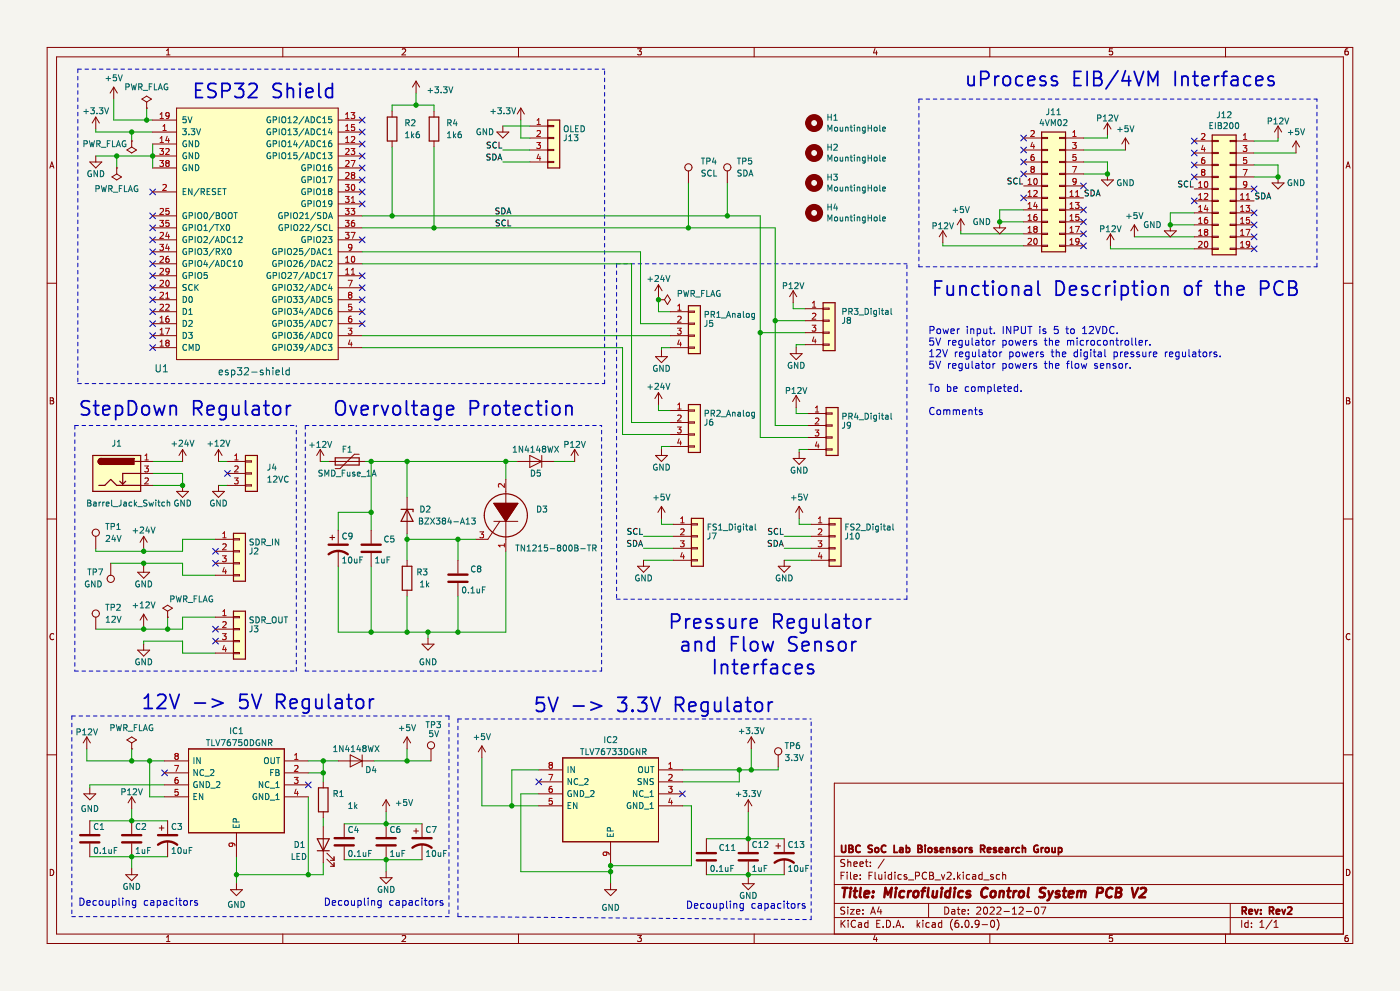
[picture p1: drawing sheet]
<svg xmlns="http://www.w3.org/2000/svg" width="297mm" height="210mm" viewBox="0 0 297 210" stroke-linecap="round" stroke-linejoin="round" font-family="sans-serif">
<path d="M0 .1h296.7v209.8h-296.7z" fill-rule="evenodd" fill="#f5f4ef" stroke="#f5f4ef" stroke-width=".21"/>
<g fill="none" stroke="#840000" stroke-width=".21">
<path d="M10 10h276.7v189.8h-276.7zM12 12h272.7v185.8h-272.7zM24.1 18.5l-.8 1.2M24.1 18.5v2.5M24.1 18.5l.8 1.2M35.3 11.6h.7M35.3 10.7l.4-.4v1.3M59.9 10v2M85.2 10.5l.5-.2 .3 .4-.8 .9h.8M88.2 17.2v2.5M88.2 17.2l-.8 1.3M88.2 17.2l.7 1.3"/>
<path d="M109.9 10v2M135.1 10.3h.8l-.4 .5 .4 .2v.5l-.2 .1-.6-.1M159.8 10v2M185.4 10.3l-.3 .9h.8M185.7 10.8v.8M209.8 10v2M235.7 10.3h-.6v.7l.6-.1v.6l-.1 .1-.5-.1M259.7 10v2M285.6 10.3l-.3 .1-.2 .2-.1 .8 .3 .2 .4-.1-.1-.6-.3-.1-.3 .3M10.6 35.6l.4-1.3 .4 1.3M10.7 35.2h.6M19 34.3h2.6l-1.3 1.3z"/>
<path d="M20.3 24.8v2.5M20.3 33v1.3M20.3 24.8l-.8 1.3M20.3 24.8l.8 1.3M23.7 37.5l1-.7 1.1 .7-1.1 .6zM24.7 35.6h.1M24.7 35.6v1.2M26.9 31.8l1-.7 1 .7-1 .6zM27.9 29.9h.1M27.9 29.9v1.2M30.1 21l1-.6 1 .6-1 .6zM31.1 22.9h.1"/>
<path d="M31.1 21.6v1.3M32.3 28h5.1M32.3 30.5h5.1M32.3 25.4h5.1M32.3 33h5.1M32.3 35.6h5.1M37.4 22.9h34.3v53.3h-34.3zM71.7 38.1h5M71.7 28h5M71.7 30.5h5M71.7 25.4h5M71.7 33h5"/>
<path d="M71.7 35.6h5M83.1 23.5v1.3M83.1 29.9v1.2M92 23.5v1.3M92 29.9v1.2M105.3 28h2.5l-1.2 1.2zM106.6 26.7v1.3M110.4 22.9l-.8 1.3M110.4 22.9v2.5M110.4 22.9l.7 1.3M112.3 29.2h3.8M112.3 31.8h3.8"/>
<path d="M112.3 34.3h3.8M112.3 26.7h3.8M116.1 34.2h1.2v.2h-1.2zM116.1 31.6h1.2v.3h-1.2zM116.1 29.1h1.2v.3h-1.2zM116.1 26.6h1.2v.2h-1.2zM145.9 36.2v2.5M154.1 36.2v2.5M216.9 29.2h3.8M216.9 39.4h3.8M216.9 31.8h3.8M216.9 34.3h3.8"/>
<path d="M216.9 36.8h3.8M220.7 39.3h1.3v.2h-1.3zM220.7 36.7h1.3v.3h-1.3zM220.7 34.2h1.3v.2h-1.3zM220.7 31.6h1.3v.3h-1.3zM220.7 29.1h1.3v.3h-1.3zM224.5 29.1h1.3v.3h-1.3zM224.5 31.6h1.3v.3h-1.3zM224.5 34.2h1.3v.2h-1.3zM224.5 36.7h1.3v.3h-1.3zM224.5 39.3h1.3v.2h-1.3zM225.8 29.2h3.8"/>
<path d="M225.8 39.4h3.8M225.8 31.8h3.8M225.8 34.3h3.8M225.8 36.8h3.8M233.4 38.1h2.6l-1.3 1.3zM234.7 26.1v2.5M234.7 36.8v1.3M234.7 26.1l-.8 1.2M234.7 26.1l.7 1.2M238.5 29.2l-.8 1.3M238.5 29.2v2.6M238.5 29.2l.8 1.3"/>
<path d="M253.1 29.9h3.8M253.1 32.4h3.8M253.1 34.9h3.8M253.1 37.5h3.8M256.9 39.9h1.3v.2h-1.3zM256.9 37.4h1.3v.2h-1.3zM256.9 34.8h1.3v.3h-1.3zM256.9 32.3h1.3v.2h-1.3zM256.9 29.7h1.3v.3h-1.3zM260.7 29.7h1.3v.3h-1.3zM260.7 32.3h1.3v.2h-1.3zM260.7 34.8h1.3v.3h-1.3z"/>
<path d="M260.7 37.4h1.3v.2h-1.3zM260.7 39.9h1.3v.2h-1.3zM262 29.9h3.8M262 32.4h3.8M262 34.9h3.8M262 37.5h3.8M269.6 38.7h2.5l-1.3 1.3zM270.8 26.7v2.5M270.8 37.5v1.2M270.8 26.7l-.7 1.3M270.8 26.7l.8 1.3M274.6 29.9l-.7 1.2"/>
<path d="M274.6 29.9v2.5M274.6 29.9l.8 1.2M285.3 35.6l.4-1.3 .4 1.3M285.4 35.2h.6M10 60h2M32.3 48.3h5.1M32.3 55.9h5.1M32.3 58.4h5.1M32.3 40.7h5.1M32.3 50.8h5.1M32.3 45.7h5.1M32.3 53.3h5.1"/>
<path d="M71.7 48.3h5M71.7 55.9h5M71.7 58.4h5M71.7 40.7h5M71.7 50.8h5M71.7 45.7h5M71.7 43.2h5M71.7 53.3h5M199.8 48.9l-.8 1.3M199.8 48.9v2.5M199.8 48.9l.8 1.3M203.6 46.4l-.8 1.2"/>
<path d="M203.6 46.4v2.5M203.6 46.4l.8 1.2M210.6 48.3h2.5l-1.2 1.2zM211.9 47v1.3M216.9 41.9h3.8M216.9 44.5h3.8M216.9 47h3.8M216.9 49.5h3.8M216.9 52.1h3.8M220.7 51.9h1.3v.3h-1.3zM220.7 49.4h1.3v.3h-1.3zM220.7 46.9h1.3v.2h-1.3z"/>
<path d="M220.7 44.3h1.3v.3h-1.3zM220.7 41.8h1.3v.2h-1.3zM224.5 41.8h1.3v.2h-1.3zM224.5 44.3h1.3v.3h-1.3zM224.5 46.9h1.3v.2h-1.3zM224.5 49.4h1.3v.3h-1.3zM224.5 51.9h1.3v.3h-1.3zM225.8 41.9h3.8M225.8 44.5h3.8M225.8 47h3.8M225.8 49.5h3.8M225.8 52.1h3.8"/>
<path d="M235.3 49.5l-.7 1.3M235.3 49.5v2.6M235.3 49.5l.8 1.3M240.4 47.6l-.8 1.3M240.4 47.6v2.6M240.4 47.6l.8 1.3M246.7 48.9h2.6l-1.3 1.3zM248 47.6v1.3M253.1 40h3.8M253.1 42.6h3.8M253.1 45.1h3.8M253.1 47.6h3.8"/>
<path d="M253.1 50.2h3.8M253.1 52.7h3.8M256.9 52.6h1.3v.2h-1.3zM256.9 50h1.3v.3h-1.3zM256.9 47.5h1.3v.3h-1.3zM256.9 45h1.3v.2h-1.3zM256.9 42.4h1.3v.3h-1.3zM260.7 42.4h1.3v.3h-1.3zM260.7 45h1.3v.2h-1.3zM260.7 47.5h1.3v.3h-1.3zM260.7 50h1.3v.3h-1.3zM260.7 52.6h1.3v.2h-1.3z"/>
<path d="M262 40h3.8M262 42.6h3.8M262 45.1h3.8M262 47.6h3.8M262 50.2h3.8M262 52.7h3.8M284.7 60h2M32.3 63.5h5.1M32.3 66h5.1M32.3 68.6h5.1M32.3 71.1h5.1M32.3 73.6h5.1"/>
<path d="M32.3 60.9h5.1M71.7 63.5h5M71.7 66h5M71.7 68.6h5M71.7 71.1h5M71.7 73.6h5M71.7 60.9h5M138.9 75.5h2.5l-1.2 1.3zM139.5 63.5h.1M139.5 60.3v2.6M139.5 60.3l-.7 1.3M139.5 60.3l.8 1.3"/>
<path d="M139.5 63.5h1.3M140.2 74.3v1.2M141.4 62.5l.7 1-.7 1-.6-1zM142.1 66h3.8M142.1 68.6h3.8M142.1 71.1h3.8M142.1 73.6h3.8M145.9 65.9h1.3v.3h-1.3zM145.9 68.4h1.3v.3h-1.3zM145.9 71h1.3v.2h-1.3zM145.9 73.5h1.3v.3h-1.3zM167.5 74.9h2.5l-1.3 1.3z"/>
<path d="M168.1 61.6l-.8 1.3M168.1 61.6v2.5M168.1 61.6l.7 1.3M168.7 73.6v1.3M170.6 65.4h3.8M170.6 67.9h3.8M170.6 70.5h3.8M170.6 73h3.8M174.4 65.3h1.3v.2h-1.3zM174.4 67.8h1.3v.3h-1.3zM174.4 70.3h1.3v.3h-1.3zM174.4 72.9h1.3v.2h-1.3z"/>
<path d="M10.6 84.3h.5l.2 .2-.2 .4 .2 .1 .1 .3-.3 .3h-.5zM10.6 84.9h.5M29.8 97.7h2.5M38.7 95.2l-.8 1.3M38.7 95.2v2.5M38.7 95.2l.8 1.3M46.3 95.2v2.5M46.3 95.2l-.8 1.3M46.3 95.2l.8 1.3M48.2 97.7h3.8M52 97.6h1.3v.3h-1.3zM67.9 95.2l-.8 1.3"/>
<path d="M67.9 95.2v2.5M67.9 95.2l.7 1.3M69.8 97.7h7.6M76.1 96.2h-1l-3 3.1h-1.1M109.7 97.7h7.6M112.3 96.5l2.5 1.2-2.5 1.3zM114.8 96.5v2.5M121.8 95.2l-.8 1.3M121.8 95.2v2.5M121.8 95.2l.7 1.3M138.9 96.5h2.5l-1.2 1.2zM139.5 83.1v2.6"/>
<path d="M139.5 83.1l-.7 1.3M139.5 83.1l.8 1.3M140.2 95.2v1.3M142.1 87h3.8M142.1 89.5h3.8M142.1 92h3.8M142.1 94.6h3.8M145.9 86.8h1.3v.3h-1.3zM145.9 89.4h1.3v.2h-1.3zM145.9 91.9h1.3v.3h-1.3zM145.9 94.4h1.3v.3h-1.3zM168.1 97.1h2.5l-1.2 1.3z"/>
<path d="M168.7 83.8l-.7 1.3M168.7 83.8v2.5M168.7 83.8l.8 1.3M169.4 95.8v1.3M171.3 87.6h3.8M171.3 90.1h3.8M171.3 92.7h3.8M171.3 95.2h3.8M175.1 87.5h1.2v.2h-1.2zM175.1 90h1.2v.3h-1.2zM175.1 92.5h1.2v.3h-1.2zM175.1 95.1h1.2v.2h-1.2z"/>
<path d="M285.3 84.3h.5l.2 .2-.2 .4 .2 .1 .1 .3-.3 .3h-.5zM285.3 84.9h.5M10 109.9h2M20.3 113.6v2.5M23.5 119.3v2.5M29.8 102.8h2.5M29.8 100.3h2.5M30.4 113.6v2.5M30.4 119.9v1.3M30.4 113.6l-.7 1.3M30.4 113.6l.8 1.3M37.4 104.1h2.6l-1.3 1.3z"/>
<path d="M38.7 102.8v1.3M45 104.1h2.6l-1.3 1.3zM45.7 114.2h3.8M45.7 116.8h3.8M45.7 119.3h3.8M46.3 102.8v1.3M48.2 102.8h3.8M48.2 100.3h3.8M49.5 114.1h1.2v.3h-1.2zM49.5 116.6h1.2v.3h-1.2zM49.5 119.2h1.2v.2h-1.2zM52 100.1h1.3v.3h-1.3z"/>
<path d="M52 102.7h1.3v.2h-1.3zM69.9 113.8h1M70.4 113.3v1.1M71.7 112.3v2.8M71.7 116.6v3.3M78.7 112.3v2.8M78.7 117.1v2.8M86.3 105.4v7.6M86.3 118.7v1.2M97 118.7v2.8M104.7 110.4h5M105.9 110.4l-2.5 3.8h-2.5"/>
<path d="M107.2 101.5v5.1M107.2 110.4v6.4M135.1 119.9h2.5l-1.2 1.3zM136.4 118.7v1.2M140.2 107.3v2.5M140.2 107.3l-.8 1.2M140.2 107.3l.7 1.2M142.7 111.1h3.8M142.7 113.6h3.8M142.7 116.1h3.8M142.7 118.7h3.8M146.5 118.5h1.3v.3h-1.3z"/>
<path d="M146.5 116h1.3v.3h-1.3zM146.5 113.5h1.3v.2h-1.3zM146.5 110.9h1.3v.3h-1.3zM164.9 119.9h2.6l-1.3 1.3zM166.2 118.7v1.2M169.4 107.3l-.8 1.2M169.4 107.3v2.5M169.4 107.3l.7 1.2M171.9 111.1h3.8M171.9 113.6h3.8M171.9 116.1h3.8M171.9 118.7h3.8"/>
<path d="M175.7 110.9h1.3v.3h-1.3zM175.7 113.5h1.3v.2h-1.3zM175.7 116h1.3v.3h-1.3zM175.7 118.5h1.3v.3h-1.3zM284.7 109.9h2M11.4 134.3a.58 .58 0 0 0-.8 .5 .58 .58 0 0 0 .8 .6M20.3 130.7v2.6M29.2 121.2h2.5l-1.3 1.3zM29.2 137.7h2.5l-1.3 1.3zM30.4 130.1v2.5M30.4 136.4v1.3M30.4 130.1l-.7 1.3"/>
<path d="M30.4 130.1l.8 1.3M34.5 128.8l1-.6 1 .6-1 .7zM35.5 130.7h.1M35.5 129.5v1.2M45.7 130.7h3.8M45.7 133.3h3.8M45.7 135.8h3.8M45.7 138.3h3.8M45.7 121.8h3.8M49.5 121.7h1.2v.3h-1.2zM49.5 130.6h1.2v.2h-1.2zM49.5 133.1h1.2v.3h-1.2z"/>
<path d="M49.5 135.7h1.2v.2h-1.2zM49.5 138.2h1.2v.3h-1.2zM86.3 125v1.3M89.4 136.4h2.6l-1.3 1.3zM90.7 135.2v1.2M97 123.5v2.8M286.1 134.3a.58 .58 0 0 0-.8 .5 .58 .58 0 0 0 .8 .6M10 159.9h2M18.4 156.1l-.8 1.3M18.4 156.1v2.5M18.4 156.1l.8 1.3M26.9 156.7l1-.6 1 .6-1 .7z"/>
<path d="M27.9 158.6h.1M27.9 157.4v1.2M40 158.6h20.3v17.8h-20.3zM74.2 159.9l2.5 1.3-2.5 1.2zM76.7 159.9v2.5M86.3 156.1l-.8 1.3M86.3 156.1v2.5M86.3 156.1l.7 1.3M91.3 158.6v2.6M102.1 158l-.7 1.3M102.1 158v2.5M102.1 158l.8 1.3"/>
<path d="M159.2 156.1l-.8 1.3M159.2 156.1v2.5M159.2 156.1l.8 1.3M164.9 159.9v2.5M284.7 159.9h2M17.8 168.1h2.5l-1.3 1.3zM19 166.9v1.2M19 173.9v2.7M19 178.7v2.8M27.9 168.8v2.5M27.9 173.9v2.7M27.9 178.7v2.8"/>
<path d="M27.9 168.8l-.8 1.2M27.9 168.8l.8 1.2M33.7 175.4h1.1M34.3 174.9v1M34.9 161.2h5.1M34.9 163.7h5.1M34.9 166.2h5.1M34.9 168.8h5.1M35.5 173.9v2.7M35.5 178.2v3.3M50.1 176.4v5.1M60.3 161.2h5"/>
<path d="M60.3 163.7h5M60.3 166.2h5M60.3 168.8h5M68.5 165.6v1.3M68.5 172v1.2M68.5 175.1v7.6M71.7 161.2h7.6M72.9 174.5v2.8M72.9 179.3v2.8M81.8 169.4l-.7 1.3M81.8 169.4v2.6M81.8 174.5v2.8"/>
<path d="M81.8 179.3v2.8M81.8 169.4l.8 1.3M87.7 176h1M88.2 175.5v1M89.4 174.5v2.8M89.4 178.8v3.3M114.2 163.1h5M114.2 165.6h5M114.2 168.1h5M114.2 170.7h5M119.2 160.5h20.3v17.8h-20.3zM129.4 178.3v5.1"/>
<path d="M139.5 163.1h5.1M139.5 165.6h5.1M139.5 168.1h5.1M139.5 170.7h5.1M149.7 177.7v2.8M158.6 169.4v2.6M158.6 177.7v2.8M158.6 169.4l-.8 1.3M158.6 169.4l.7 1.3M164.4 179.2h1M164.9 178.7v1M166.2 177.7v2.8"/>
<path d="M284.7 165.9h-107.9v31.9M10.6 184.1a.66 .66 0 0 1 .8 .7 .66 .66 0 0 1-.8 .6zM26.6 185.3h2.6l-1.3 1.2zM27.9 184v1.3M35.3 198.5l.4-.4v1.3M35.3 199.4h.7M48.8 188.4h2.6l-1.3 1.3zM50.1 187.2v1.2M59.9 197.8v2M69.3 182l1.5 1.5M69.3 180.7l1.5 1.5M70 183.5h.8"/>
<path d="M70 182.2h.8M70.8 181.5v.7M70.8 182.7v.8M80.6 185.9h2.5l-1.3 1.3zM81.8 184.6v1.3M85.2 198.3l.5-.2 .3 .4-.8 .9h.8M109.9 197.8v2M128.1 188.4h2.6l-1.3 1.3zM129.4 187.2v1.2M135.1 198.1h.8l-.4 .5 .4 .2v.5l-.2 .1-.6-.1M149.7 182.5v2.8M157.3 187.2h2.5l-1.2 1.2z"/>
<path d="M158.6 182.5v2.8M158.6 185.9v1.3M159.8 197.8v2M166.2 182v3.3M176.8 194.3h107.9M176.8 191.4h107.9M176.8 187.4h107.9M176.8 181.4h107.9M178.2 185.5h.5M178.2 194.9v1.5M178.5 195.6l.6 .8M179 184.7h-.8v1.5"/>
<path d="M179 192.2l-.5-.1-.3 .3 .1 .4 .7 .3v.4l-.3 .1h-.5M179 182.1l-.5-.1-.3 .3 .1 .4 .7 .3v.4l-.3 .1h-.5M179.1 194.9l-.9 .9M179.5 184.7v.2M179.5 185.2v1M179.7 182v1.5M179.7 192.1v.2M179.7 192.6v1M179.7 182.7l.2-.2 .3 .1 .1 .9M179.7 194.9v.2M179.7 195.4v1M180.2 192.6h.8l-.8 1h.8"/>
<path d="M180.2 184.7v1.3l.2 .2M180.9 185.7l.8-.1-.1-.3-.4-.1-.3 .3 .1 .7h.6M180.9 183l.8-.1-.1-.3-.4-.1-.3 .3 .1 .7h.6M181.3 195.1a.71 .71 0 0 0-1 .5 .71 .71 0 0 0 .7 .8l.3-.1M181.5 193.1l.7-.1v-.3l-.5-.1-.2 .2 .1 .8h.6M181.9 195.5h.6l.1 .9M182.2 183l.7-.1v-.3l-.5-.1-.2 .3 .1 .7h.6M182.3 186.1v.1M182.3 185.3v.2M182.6 195.8l-.5 .1-.2 .2 .2 .3h.5M182.9 193.5v.1M182.9 192.7v.1"/>
<path d="M183.4 182.5h.5M183.6 182v1.3l.3 .2M183.9 195.5l-.4-.1-.3 .3 .2 .7h.5M183.9 194.9v1.5M184.2 185.5h.5M184.4 183.4v.1M184.4 182.6v.2M184.5 193.6l.5-1.5 .5 1.5M184.7 193.2h.7M184.9 184.7h-.7v1.5M185.4 198.1l-.3 .9h.8M185.4 184.7v1.3l.3 .2"/>
<path d="M185.7 198.6v.8M185.8 195.6h.5M186.2 185.2l.1 1h.4l.2-.1M186.3 192.1l-.4 1h1M186.5 194.9h-.7v1.5h.7M186.7 192.6v1M186.9 185.2v1M187.2 196.3v.1M187.4 182l-1.3 1.9M187.6 184.7v.2M187.6 185.2v1M187.9 194.9a.76 .76 0 0 1 .8 .8 .76 .76 0 0 1-.8 .7z"/>
<path d="M188.9 185.3l-.4-.1-.3 .3 .2 .7h.5M188.9 184.7v1.5M189.4 196.3v.1M189.7 184.7v.2M189.7 185.2v1M189.9 196.4l.5-1.5 .5 1.5M190 196h.7M191 185.3l-.4-.1-.3 .3 .1 .7h.6M191.4 196.3v.1M192.2 185.3l-.4-.1-.2 .3 .1 .2 .5 .1v.4h-.6M192.5 186.4h1.1M194 185.5h.7l.2-.3-.1-.3-.8-.2v1.5"/>
<path d="M194.4 194.9v1.5M194.5 195.9l.4 .5M194.9 195.4l-.5 .6M195.6 194.9v.2M195.6 195.4v1M196.4 184.9a.71 .71 0 0 0-1 .5 .71 .71 0 0 0 .7 .8l.3-.1M196.8 191.4v2.9M196.9 195.5l-.4-.1-.3 .3 .2 .7h.5M197 185.5h.5M197 184.7h.5l.3 .3-.3 .5 .3 .1 .1 .4-.3 .2h-.6zM197.6 195.5h.5l.1 .9M198.1 186.4h1.2"/>
<path d="M198.2 195.8l-.5 .1-.2 .2 .2 .3h.5M199.5 185.2l.4 1 .3-1M199.6 195.5l-.5-.1-.2 .3 .1 .7h.6M199.6 194.9v1.5M200.2 192.1a.76 .76 0 0 1 .9 .8 .76 .76 0 0 1-.9 .7zM200.7 184.9l.6-.2 .3 .5-1 1h1M201.7 192.7h.6l.1 .9M201.9 194.7a1.72 1.72 0 0 0 0 2.3M202.2 186.1v.1M202.4 193l-.5 .1-.3 .2 .3 .3h.5M202.9 192.6h.5M202.9 184.7v1.5"/>
<path d="M203.1 192.1v1.3l.3 .2M203.1 194.9l-.5 .1a1.01 1.01 0 0 0 0 1.4l.5-.1 .1-.5-.3-.3-.4 .1-.1 .2M203.1 185.7l.4 .5M203.5 185.2l-.6 .6M203.9 193.1l.7-.1-.1-.3-.4-.1-.2 .2v.8h.6M203.9 196.3v.1M204.1 184.7v.2M204.1 185.2v1M204.6 195.1l.3-.2a.8 .8 0 0 1 .5 .8 .8 .8 0 0 1-.5 .7l-.4-.5zM205.2 193.5v.1M205.2 192.7v.1M205.5 185.3l-.4-.1-.3 .3 .1 .7h.6"/>
<path d="M206 196.3v.1M206.1 185.3h.6l.1 .9M206.8 185.6l-.5 .1-.2 .2 .2 .3h.5M207 192.3l.6-.2 .2 .5-.9 1h.9M207.5 195.6l-.3 .3-.4-.1-.2-.2v-.4l.3-.3h.3l.3 .3a1 1 0 0 1-.4 1.2h-.3M208.1 195.9h1.2M208.1 185.3l-.4-.1-.3 .3 .2 .7h.5M208.1 184.7v1.5M208.5 186.4h1.1M208.6 192.3l.2-.2a.8 .8 0 0 1 .5 .8 .8 .8 0 0 1-.5 .7l-.4-.5zM209.8 197.8v2M209.8 192.3l.6-.2 .3 .5-.9 1h.9"/>
<path d="M210.1 195.1l.2-.2a.8 .8 0 0 1 .5 .8 .8 .8 0 0 1-.5 .7l-.4-.5zM210.5 185.3l-.4-.1-.2 .3 .1 .2 .5 .1v.4h-.6M211.3 192.3l.5-.2 .3 .5-.9 1h.9M211.3 194.7a1.72 1.72 0 0 1 0 2.3M211.8 185.3l-.4-.1-.3 .3 .2 .7h.5M212.5 185.4l.2-.2 .4 .1v.9M212.5 184.7v1.5M212.8 193.1h1.1M214.6 193.6h.8M214.6 192.6l.4-.5v1.5M216 192.3l.6-.2 .2 .5-.9 1h.9M217.5 193.1h1.1"/>
<path d="M219.4 192.3l.2-.2a.8 .8 0 0 1 .5 .8 .8 .8 0 0 1-.5 .7l-.3-.5zM220.6 192.1h1l-.6 1.5M235.7 198.1h-.6v.7l.6-.1v.6l-.1 .1-.5-.1M259.7 197.8v2M260.7 191.4v6.4M263.1 194.9v1.5M264.5 195.5l-.4-.1-.3 .3 .1 .7h.6M264.5 194.9v1.5M265.2 196.3v.1M265.2 195.5v.1M267 196.4h.9M267 195.4l.4-.5v1.5"/>
<path d="M269.6 194.9l-1.3 1.9M270 196.4h.8M270 195.4l.4-.5v1.5M285.3 184.1a.66 .66 0 0 1 .8 .7 .66 .66 0 0 1-.8 .6zM285.6 198.1l-.3 .1-.2 .2-.1 .8 .3 .2 .4-.1-.1-.6-.3-.1-.3 .3"/>
<circle cx="145.9" cy="35.5" r=".76"/>
<circle cx="154.1" cy="35.5" r=".76"/>
<circle cx="20.3" cy="112.8" r=".76"/>
<circle cx="20.3" cy="130" r=".76"/>
<circle cx="23.5" cy="122.6" r=".76"/>
<circle cx="91.3" cy="157.9" r=".76"/>
<circle cx="164.9" cy="159.1" r=".76"/>
</g>
<g fill="none" stroke="#840000" stroke-width=".39">
<path d="M178.4 179v1.3l.2 .2h.5l.1-.2v-1.3M179.9 179h.5l.3 .3-.3 .5 .3 .1 .1 .4-.3 .2h-.6zM179.9 179.8h.5M182.3 179.2a.71 .71 0 0 0-1 .5 .71 .71 0 0 0 .7 .8l.3-.1M184.8 179.1l-.5-.1-.3 .3 .1 .4 .7 .3v.4l-.2 .1h-.6M185.5 179.7l.2-.2 .4 .2 .1 .6-.1 .2h-.4l-.2-.1zM187.7 179.2a.71 .71 0 0 0-1 .5 .71 .71 0 0 0 .7 .8l.3-.1M189.5 179v1.5h.7M190.7 179.6h.6v.9M191.3 179.9l-.5 .1-.2 .2 .2 .3h.5M192.1 179.6l.4-.1 .3 .3-.2 .7h-.5M192.1 179v1.5"/>
<path d="M194.6 179h.5l.2 .3-.2 .5 .2 .1 .1 .4-.3 .2h-.5zM194.6 179.8h.5M196.1 179v.2M196.1 179.5v1M196.8 179.7l.2-.2 .4 .2 .1 .6-.2 .2h-.3l-.2-.1zM198.6 179.6l-.3-.1-.3 .3 .1 .2 .5 .1v.4h-.6M200.6 179.7l.2-.2 .4 .1 .1 .9M200.6 179.5v1M202.5 179.6l-.4-.1-.2 .3 .1 .2 .5 .1v.4h-.6M203.2 179.7l.2-.2 .4 .2 .1 .6-.1 .2h-.4l-.2-.1zM204.5 179.5v1M205 179.5l-.5 .3"/>
<path d="M206 179.6l-.4-.1-.2 .3 .1 .2 .5 .1v.4h-.6M207.8 179.8h.7l.2-.3-.1-.3-.8-.2v1.5M208.2 179.8l.5 .7M211.1 179.6l-.4-.1-.2 .3 .1 .2 .5 .1v.4h-.6M213.1 179.6h.6v.9M213.7 179.9l-.5 .1-.2 .2 .2 .3h.5M214.5 179.5v1M214.9 179.5l-.4 .3M216 179.6l-.4-.1-.3 .3 .2 .7h.5M216.7 179.7l.2-.2 .3 .1 .1 .9M216.7 179v1.5M220 179.1a.7 .7 0 0 0-.9 .7 .7 .7 0 0 0 .9 .7v-.6h-.3"/>
<path d="M220.7 179.5v1M221.1 179.5l-.4 .3M221.6 179.7l.2-.2 .4 .2 .1 .6-.1 .2h-.4l-.2-.1zM222.9 179.5l.1 1h.4l.2-.1M223.6 179.5v1M224.3 179.6l.4-.1 .3 .3-.1 .7h-.6M224.3 179.5v1.5M199.3 180l.7-.1-.1-.3-.4-.1-.2 .3v.7h.6M209.2 180l.8-.1-.1-.3-.4-.1-.3 .3 .1 .7h.6M211.7 180l.8-.1-.1-.3-.4-.1-.3 .3 .1 .7h.6M263.3 192.9l.7-.1 .1-.2-.1-.3-.7-.2v1.5M263.6 192.9l.5 .7"/>
<path d="M264.7 193.1l.7-.1-.1-.3-.4-.1-.2 .2 .1 .8h.5M265.9 192.6l.4 1 .3-1M267.2 193.5v.1M267.2 192.7v.1M269 192.9l.8-.1 .1-.2-.1-.3-.8-.2v1.5M269.4 192.9l.5 .7M270.5 193.1l.7-.1-.1-.3-.4-.1-.2 .2v.8h.6M271.7 192.6l.3 1 .4-1M272.9 192.3l.6-.2 .2 .5-.9 1h.9"/>
</g>
<g fill="none" stroke="#840000" stroke-width=".52">
<path d="M178.5 188.1h1.2M179.1 188.1l-.3 2M180.2 188.7l-.1 1.4M180.3 188.1v.2M180.9 188.7h.8M181.3 188.1l-.2 1.7v.2l.4 .1M182.4 188.1l-.2 1.7 .3 .3M183.2 189.4l1-.2-.1-.4-.5-.1-.4 .3v1h.8M184.9 189.9v.2M185.1 188.8v.2M187.4 190.1l.2-2 .5 1.4 .9-1.4-.3 2M189.8 188.7l-.1 1.4"/>
<path d="M189.9 188.1v.2M191.6 188.8a.66 .66 0 0 0-.9 .3l-.1 .6 .1 .3h.8M192.5 188.7l-.2 1.4M193.1 188.7l-.4 .1-.2 .3M193.7 188.9l.1-.1a.5 .5 0 0 1 .9 .3l-.1 .6-.2 .3a.5 .5 0 0 1-.9-.3zM195.3 188.7h.7M196.1 188.1l-.4 .1-.1 .1-.2 1.8M196.8 188.1l-.2 1.7 .2 .3M197.7 188.7v1.3l.4 .1 .4-.2M198.6 188.7l-.2 1.4M199.6 188.7l-.2 1.4M199.6 188.1v.2"/>
<path d="M201.3 188.8a.66 .66 0 0 0-.9 .3l-.1 .6 .1 .3h.8M201.4 188.1l-.2 2M202.3 188.7l-.2 1.4M202.4 188.1v.2M204.1 188.8a.66 .66 0 0 0-1 .3l-.1 .6 .2 .3h.8M205.6 188.8a.49 .49 0 0 0-.8 .3l.1 .2 .6 .2 .1 .3-.3 .3-.6-.1M209.3 188.3a.88 .88 0 0 0-1-.1 .88 .88 0 0 0-.3 1 .69 .69 0 0 0 .3 .8 .69 .69 0 0 0 .8-.1M210.1 188.9l.1-.1a.5 .5 0 0 1 .8 .3l-.1 .6-.2 .3a.5 .5 0 0 1-.8-.3zM211.9 188.9l.3-.2 .5 .1-.1 1.3M211.9 188.7l-.1 1.4M213.4 188.7h.8M213.8 188.1l-.2 1.7 .1 .2 .3 .1"/>
<path d="M214.9 188.7l-.2 1.4M215.4 188.7l-.4 .1-.2 .3M216.1 188.9l.1-.1a.5 .5 0 0 1 .8 .3l-.1 .6-.2 .3a.5 .5 0 0 1-.8-.3zM218 188.1l-.2 1.7 .2 .3M221.6 188.2a.85 .85 0 0 0-1.1 .1v.5l.9 .5-.1 .6a.85 .85 0 0 1-1.1 .1M222.2 188.7l.3 1.4M222.5 190.1l-.2 .4-.4 .2M223.1 188.7l-.6 1.4M224.6 188.8a.49 .49 0 0 0-.8 .3v.2l.7 .2v.3l-.3 .3-.5-.1M225.2 188.7h.8M225.6 188.1l-.2 1.7 .1 .2 .3 .1M226.5 189.4l1-.2-.1-.4h-.7l-.3 1 .3 .3 .6-.1"/>
<path d="M228.4 188.9l.5-.2 .3 .3M228.4 188.7l-.2 1.4M229.2 189a.5 .5 0 0 1 .8-.2l-.1 1.3M229.2 189l-.1 1.1M232.5 189.1h.8l.3-.2a.51 .51 0 0 0-.2-.8h-.8l-.2 2M235.8 188.3a.88 .88 0 0 0-1.1-.1 .88 .88 0 0 0-.3 1 .69 .69 0 0 0 .3 .8 .69 .69 0 0 0 .9-.1M236.5 189h.7M236.6 188.1h.7l.3 .2v.3l-.4 .4 .3 .1a.58 .58 0 0 1-.3 1h-.8zM239.9 188.1l.4 2 .9-2M241.8 188.3l.3-.2h.4l.3 .2v.3l-.1 .3-1.3 1.2h1.3"/>
</g>
<g fill="#ffffc2" stroke="#ffffc2" stroke-width=".25">
<path d="M256.9 28.6h5.1v25.4h-5.1z" fill-rule="evenodd"/>
<path d="M174.4 64.1h2.6v10.2h-2.6z" fill-rule="evenodd"/>
<path d="M175.1 86.3h2.5v10.2h-2.5z" fill-rule="evenodd"/>
<path d="M145.9 64.8h2.5v10.1h-2.5z" fill-rule="evenodd"/>
<path d="M145.9 85.7h2.5v10.1h-2.5z" fill-rule="evenodd"/>
<path d="M220.7 28h5.1v25.3h-5.1z" fill-rule="evenodd"/>
<path d="M175.7 109.8h2.5v10.1h-2.5z" fill-rule="evenodd"/>
<path d="M146.5 109.8h2.6v10.1h-2.6z" fill-rule="evenodd"/>
<path d="M19.7 96.5h10.1v7.6h-10.1z" fill-rule="evenodd"/>
<path d="M52 96.5h2.5v7.6h-2.5z" fill-rule="evenodd"/>
<path d="M49.5 129.5h2.5v10.1h-2.5z" fill-rule="evenodd"/>
<path d="M49.5 113h2.5v10.1h-2.5z" fill-rule="evenodd"/>
<path d="M116.1 25.4h2.5v10.2h-2.5z" fill-rule="evenodd"/>
</g>
<g fill="#ffffc2" stroke="#ffffc2" stroke-width=".21">
<path d="M119.2 160.5h20.3v17.8h-20.3z" fill-rule="evenodd"/>
<path d="M40 158.6h20.3v17.8h-20.3z" fill-rule="evenodd"/>
<path d="M37.4 22.9h34.3v53.3h-34.3z" fill-rule="evenodd"/>
</g>
<g fill="none" stroke="#000084" stroke-width=".21">
<path d="M76.1 32.4l1.3 1.2M76.1 29.9l1.3 1.2M76.1 24.8l1.3 1.2M76.1 35l1.3 1.2M76.1 37.5l1.3 1.2M76.1 27.4l1.3 1.2M77.4 32.4l-1.3 1.2M77.4 29.9l-1.3 1.2M77.4 24.8l-1.3 1.2M77.4 35l-1.3 1.2M77.4 37.5l-1.3 1.2M77.4 27.4l-1.3 1.2"/>
<path d="M216.3 36.2l1.2 1.3M216.3 31.2l1.2 1.2M216.3 33.7l1.2 1.2M216.3 28.6l1.2 1.2M217.5 36.2l-1.2 1.3M217.5 31.2l-1.2 1.2M217.5 33.7l-1.2 1.2M217.5 28.6l-1.2 1.2M229 38.8l1.2 1.2M230.2 38.8l-1.2 1.2M252.5 36.9l1.2 1.2M252.5 34.3l1.2 1.3"/>
<path d="M252.5 31.8l1.2 1.2M252.5 29.3l1.2 1.2M253.7 36.9l-1.2 1.2M253.7 34.3l-1.2 1.3M253.7 31.8l-1.2 1.2M253.7 29.3l-1.2 1.2M265.2 39.4l1.2 1.2M266.4 39.4l-1.2 1.2M31.7 47.7l1.3 1.2M31.7 50.2l1.3 1.2M31.7 45.1l1.3 1.2M31.7 52.7l1.3 1.2"/>
<path d="M31.7 40l1.3 1.3M31.7 55.3l1.3 1.2M31.7 57.8l1.3 1.2M33 47.7l-1.3 1.2M33 50.2l-1.3 1.2M33 45.1l-1.3 1.2M33 52.7l-1.3 1.2M33 40l-1.3 1.3M33 55.3l-1.3 1.2M33 57.8l-1.3 1.2M76.1 57.8l1.3 1.2M76.1 50.2l1.3 1.2"/>
<path d="M76.1 42.6l1.3 1.2M76.1 40l1.3 1.3M77.4 57.8l-1.3 1.2M77.4 50.2l-1.3 1.2M77.4 42.6l-1.3 1.2M77.4 40l-1.3 1.3M216.3 41.3l1.2 1.2M217.5 41.3l-1.2 1.2M229 46.4l1.2 1.2M229 48.9l1.2 1.2M229 51.5l1.2 1.2M229 43.8l1.2 1.3"/>
<path d="M230.2 46.4l-1.2 1.2M230.2 48.9l-1.2 1.2M230.2 51.5l-1.2 1.2M230.2 43.8l-1.2 1.3M252.5 41.9l1.2 1.3M253.7 41.9l-1.2 1.3M265.2 49.6l1.2 1.2M265.2 47l1.2 1.2M265.2 44.5l1.2 1.2M265.2 52.1l1.2 1.2M266.4 47l-1.2 1.2M266.4 52.1l-1.2 1.2"/>
<path d="M266.4 44.5l-1.2 1.2M266.4 49.6l-1.2 1.2M31.7 73l1.3 1.2M31.7 62.9l1.3 1.2M31.7 65.4l1.3 1.2M31.7 60.3l1.3 1.3M31.7 70.5l1.3 1.2M31.7 68l1.3 1.2M33 73l-1.3 1.2M33 62.9l-1.3 1.2M33 65.4l-1.3 1.2M33 60.3l-1.3 1.3"/>
<path d="M33 70.5l-1.3 1.2M33 68l-1.3 1.2M76.1 60.3l1.3 1.3M76.1 65.4l1.3 1.2M76.1 62.9l1.3 1.2M76.1 68l1.3 1.2M77.4 60.3l-1.3 1.3M77.4 65.4l-1.3 1.2M77.4 62.9l-1.3 1.2M77.4 68l-1.3 1.2M47.6 99.7l1.2 1.2M48.8 99.7l-1.2 1.2"/>
<path d="M45.1 116.2l1.2 1.2M45.1 118.7l1.2 1.2M46.3 116.2l-1.2 1.2M46.3 118.7l-1.2 1.2M45.1 132.7l1.2 1.2M45.1 135.2l1.2 1.2M46.3 132.7l-1.2 1.2M46.3 135.2l-1.2 1.2M34.3 163.1l1.2 1.2M35.5 163.1l-1.2 1.2M64.7 165.6l1.2 1.3M65.9 165.6l-1.2 1.3"/>
<path d="M113.6 165l1.2 1.2M114.8 165l-1.2 1.2M144 167.5l1.2 1.3M145.2 167.5l-1.2 1.3"/>
</g>
<g fill="none" stroke="#0000c2" stroke-width=".21">
<path d="M16.5 16.2v.7M16.5 17.7v.8M16.5 19.2v.8M17.3 14.6h-.8v.8M18 14.6h.8M19.5 14.6h.8M21.1 14.6h.7M22.6 14.6h.7M24.1 14.6h.8M25.6 14.6h.8M27.1 14.6h.8M28.7 14.6h.7"/>
<path d="M30.2 14.6h.8M31.7 14.6h.8M33.2 14.6h.8M34.8 14.6h.7M36.3 14.6h.7M37.8 14.6h.8M39.3 14.6h.8M40.8 14.6h.8M42.4 14.6h.7M43.9 14.6h.8M45.4 14.6h.8M46.9 14.6h.8"/>
<path d="M48.5 14.6h.7M50 14.6h.7M51.5 14.6h.8M53 14.6h.8M54.5 14.6h.8M56.1 14.6h.7M57.6 14.6h.8M59.1 14.6h.8M60.6 14.6h.8M62.2 14.6h.7M63.7 14.6h.7M65.2 14.6h.8"/>
<path d="M66.7 14.6h.8M68.3 14.6h.7M69.8 14.6h.7M71.3 14.6h.8M72.8 14.6h.8M74.3 14.6h.8M75.9 14.6h.7M77.4 14.6h.7M78.9 14.6h.8M80.4 14.6h.8M82 14.6h.7M83.5 14.6h.7"/>
<path d="M85 14.6h.8M86.5 14.6h.8M88 14.6h.8M89.6 14.6h.7M91.1 14.6h.7M92.6 14.6h.8M94.1 14.6h.8M95.7 14.6h.7M97.2 14.6h.7M98.7 14.6h.8M100.2 14.6h.8M101.7 14.6h.8"/>
<path d="M103.3 14.6h.7M104.8 14.6h.7M106.3 14.6h.8M107.8 14.6h.8M109.4 14.6h.7M110.9 14.6h.7M112.4 14.6h.8M113.9 14.6h.8M115.4 14.6h.8M117 14.6h.7M118.5 14.6h.7M120 14.6h.8"/>
<path d="M121.5 14.6h.8M123.1 14.6h.7M124.6 14.6h.7M126.1 14.6h.8M127.6 14.6h.5M128.1 15v.8M128.1 16.5v.8M128.1 18.1v.7M128.1 19.6v.8M16.5 20.7v.8M16.5 22.3v.7M16.5 23.8v.7"/>
<path d="M16.5 25.3v.8M16.5 26.8v.8M16.5 28.3v.8M16.5 29.9v.7M16.5 31.4v.8M16.5 32.9v.8M16.5 34.4v.8M16.5 36v.7M16.5 37.5v.7M16.5 39v.8M128.1 21.1v.8M128.1 22.6v.8"/>
<path d="M128.1 24.2v.7M128.1 25.7v.7M128.1 27.2v.8M128.1 28.7v.8M128.1 30.2v.8M128.1 31.8v.7M128.1 33.3v.8M128.1 34.8v.8M128.1 36.3v.8M128.1 37.9v.7M128.1 39.4v.7M194.7 22.5v.8"/>
<path d="M194.7 24v.8M194.7 25.6v.7M194.7 27.1v.7M194.7 28.6v.8M194.7 30.1v.8M194.7 31.6v.8M194.7 33.2v.7M194.7 34.7v.8M194.7 36.2v.8M194.7 37.7v.8M194.7 39.3v.7M195.5 21h-.8v.8"/>
<path d="M196.3 21h.7M197.8 21h.7M199.3 21h.8M200.8 21h.8M202.3 21h.8M203.9 21h.7M205.4 21h.7M206.9 21h.8M208.4 21h.8M210 21h.7M211.5 21h.7M213 21h.8"/>
<path d="M214.5 21h.8M216 21h.8M217.6 21h.7M219.1 21h.7M220.6 21h.8M222.1 21h.8M223.7 21h.7M225.2 21h.7M226.7 21h.8M228.2 21h.8M229.7 21h.8M231.3 21h.7"/>
<path d="M232.8 21h.7M234.3 21h.8M235.8 21h.8M237.4 21h.7M238.9 21h.7M240.4 21h.8M241.9 21h.8M243.4 21h.8M245 21h.7M246.5 21h.7M248 21h.8M249.5 21h.8"/>
<path d="M251.1 21h.7M252.6 21h.7M254.1 21h.8M255.6 21h.8M257.1 21h.8M258.7 21h.7M260.2 21h.7M261.7 21h.8M263.2 21h.8M264.8 21h.7M266.3 21h.7M267.8 21h.8"/>
<path d="M269.3 21h.8M270.8 21h.8M272.4 21h.7M273.9 21h.7M275.4 21h.8M276.9 21h.8M278.5 21h.6v.5M279.1 22.3v.7M279.1 23.8v.7M279.1 25.3v.8M279.1 26.8v.8M279.1 28.3v.8"/>
<path d="M279.1 29.9v.7M279.1 31.4v.8M279.1 32.9v.8M279.1 34.4v.8M279.1 36v.7M279.1 37.5v.7M279.1 39v.8M16.5 40.5v.8M16.5 42v.8M16.5 43.6v.7M16.5 45.1v.8M16.5 46.6v.8"/>
<path d="M16.5 48.1v.8M16.5 49.7v.7M16.5 51.2v.7M16.5 52.7v.8M16.5 54.2v.8M16.5 55.7v.8M16.5 57.3v.7M16.5 58.8v.8M128.1 40.9v.8M128.1 42.4v.8M128.1 44v.7M128.1 45.5v.7"/>
<path d="M128.1 47v.8M128.1 48.5v.8M128.1 50v.8M128.1 51.6v.7M128.1 53.1v.7M128.1 54.6v.8M128.1 56.1v.8M128.1 57.7v.7M128.1 59.2v.7M130.7 57.4v.8M130.7 58.9v.8M131.4 55.9h-.7v.7"/>
<path d="M132.2 55.9h.7M133.7 55.9h.8M135.2 55.9h.8M136.8 55.9h.7M138.3 55.9h.7M139.8 55.9h.8M141.3 55.9h.8M142.8 55.9h.8M144.4 55.9h.7M145.9 55.9h.7M147.4 55.9h.8M148.9 55.9h.8"/>
<path d="M150.5 55.9h.7M152 55.9h.7M153.5 55.9h.8M155 55.9h.8M156.5 55.9h.8M158.1 55.9h.7M159.6 55.9h.7M161.1 55.9h.8M162.6 55.9h.8M164.2 55.9h.7M165.7 55.9h.7M167.2 55.9h.8"/>
<path d="M168.7 55.9h.8M170.2 55.9h.8M171.8 55.9h.7M173.3 55.9h.8M174.8 55.9h.8M176.3 55.9h.8M177.9 55.9h.7M179.4 55.9h.7M180.9 55.9h.8M182.4 55.9h.8M183.9 55.9h.8M185.5 55.9h.7"/>
<path d="M187 55.9h.8M188.5 55.9h.8M190 55.9h.8M191.6 55.9h.6M192.2 56.1v.8M192.2 57.7v.7M192.2 59.2v.7M194.7 40.8v.7M194.7 42.3v.8M194.7 43.8v.8M194.7 45.3v.8M194.7 46.9v.7"/>
<path d="M194.7 48.4v.8M194.7 49.9v.8M194.7 51.4v.8M194.7 53v.7M194.7 54.5v.7M194.7 56v.5h.8M196.3 56.5h.7M197.8 56.5h.7M199.3 56.5h.8M200.8 56.5h.8M202.3 56.5h.8M203.9 56.5h.7"/>
<path d="M205.4 56.5h.7M206.9 56.5h.8M208.4 56.5h.8M210 56.5h.7M211.5 56.5h.7M213 56.5h.8M214.5 56.5h.8M216 56.5h.8M217.6 56.5h.7M219.1 56.5h.7M220.6 56.5h.8M222.1 56.5h.8"/>
<path d="M223.7 56.5h.7M225.2 56.5h.7M226.7 56.5h.8M228.2 56.5h.8M229.7 56.5h.8M231.3 56.5h.7M232.8 56.5h.7M234.3 56.5h.8M235.8 56.5h.8M237.4 56.5h.7M238.9 56.5h.7M240.4 56.5h.8"/>
<path d="M241.9 56.5h.8M243.4 56.5h.8M245 56.5h.7M246.5 56.5h.7M248 56.5h.8M249.5 56.5h.8M251.1 56.5h.7M252.6 56.5h.7M254.1 56.5h.8M255.6 56.5h.8M257.1 56.5h.8M258.7 56.5h.7"/>
<path d="M260.2 56.5h.7M261.7 56.5h.8M263.2 56.5h.8M264.8 56.5h.7M266.3 56.5h.7M267.8 56.5h.8M269.3 56.5h.8M270.8 56.5h.8M272.4 56.5h.7M273.9 56.5h.7M275.4 56.5h.8M276.9 56.5h.8"/>
<path d="M279.1 40.5v.8M279.1 42v.8M279.1 43.6v.7M279.1 45.1v.8M279.1 46.6v.8M279.1 48.1v.8M279.1 49.7v.7M279.1 51.2v.7M279.1 52.7v.8M279.1 54.2v.8M279.1 55.7v.8h-.6M16.5 60.3v.8"/>
<path d="M16.5 61.8v.8M16.5 63.4v.7M16.5 64.9v.7M16.5 66.4v.8M16.5 67.9v.8M16.5 69.4v.8M16.5 71v.7M16.5 72.5v.8M16.5 74v.8M16.5 75.5v.8M16.5 77.1v.7M16.5 78.6v.7"/>
<path d="M128.1 60.7v.8M128.1 62.2v.8M128.1 63.7v.8M128.1 65.3v.7M128.1 66.8v.7M128.1 68.3v.8M128.1 69.8v.8M128.1 71.4v.7M128.1 72.9v.7M128.1 74.4v.8M128.1 75.9v.8M128.1 77.4v.8"/>
<path d="M128.1 79v.7M130.7 60.4v.8M130.7 62v.7M130.7 63.5v.7M130.7 65v.8M130.7 66.5v.8M130.7 68.1v.7M130.7 69.6v.7M130.7 71.1v.8M130.7 72.6v.8M130.7 74.1v.8M130.7 75.7v.7"/>
<path d="M130.7 77.2v.7M130.7 78.7v.8M192.2 60.7v.8M192.2 62.2v.8M192.2 63.7v.8M192.2 65.3v.7M192.2 66.8v.7M192.2 68.3v.8M192.2 69.8v.8M192.2 71.4v.7M192.2 72.9v.7M192.2 74.4v.8"/>
<path d="M192.2 75.9v.8M192.2 77.4v.8M192.2 79v.7M197 75.6h.9M197 74.5l.5-.5v1.6M197.1 69.9h.7l.2-.3-.1-.3-.8-.2v1.6M197.8 71.6h-.7l-.1 .7 .2-.1h.5l.2 .3-.1 .5-.2 .1-.6-.1M197.8 76.5h-.7l-.1 .7 .2-.1h.5l.2 .3-.1 .5-.2 .1-.6-.1M198.3 71.6l.5 1.5 .5-1.5M198.3 76.5l.5 1.5 .5-1.5M198.5 74.2l.5-.2 .3 .5-.9 1.1h.9M198.6 69.8l.2-.2 .5 .2v.6l-.1 .2-.4 .1-.2-.2z"/>
<path d="M199.8 74l.5 1.6 .5-1.6M199.8 69.6l.3 1.1 .3-.8 .3 .8 .3-1.1M201 72.1v1M201 77v1M201.4 77l-.4 .3M201.4 72.1l-.4 .3M201.5 70.2l.7-.2v-.3l-.5-.1-.2 .3 .1 .7h.6M201.9 77.5l.7-.1-.1-.3-.4-.1-.2 .2v.7h.6M201.9 72.6l.7-.1-.1-.3-.4-.1-.2 .2v.7h.6M202.5 74.6v1M202.9 69.6v1.1M202.9 74.6l-.4 .2"/>
<path d="M203.3 69.6l-.4 .3M203.3 75.1l.7-.2v-.3h-.5l-.2 .2 .1 .7h.6M203.9 77.1l-.4-.1-.3 .3 .1 .6h.6M203.9 72.2l-.4-.1-.3 .3 .1 .6h.6M203.9 77v1.2l-.3 .3h-.3M203.9 72.1v1.2l-.3 .3-.3-.1M204.6 72.1l.1 .9 .4 .1 .2-.1M204.6 77l.1 .9 .4 .1 .2-.1M205 69.1v.2M205 69.6v1.1M205.3 72.1v1M205.3 77v1"/>
<path d="M205.4 74.6v1.2l-.3 .3-.4-.1M205.4 74.6h-.5l-.3 .2 .2 .7h.6M205.7 69.8l.2-.2 .4 .1 .1 1M205.7 69.6v1.1M206 71.6v1.3l.2 .2M206 76.5v1.3l.2 .2M206.1 74.6l.1 .9 .3 .1 .2-.2M206.7 74.6v1M206.8 77.1h.6l.1 .9M206.8 72.2h.6l.1 .9M207.1 69.7l.4-.1 .3 .3-.1 .7h-.6M207.1 69.6v1.6"/>
<path d="M207.5 72.5h-.6l-.2 .3 .2 .3 .6-.1M207.5 74v1.3l.2 .3M207.5 77.4h-.6l-.2 .3 .2 .3 .6-.1M208 72.1h.5M208 77h.5M208.2 71.6v1.3l.3 .2M208.2 76.5v1.3l.3 .2M208.3 74.6h.5l.1 1M208.5 69.6v1l.4 .1 .2-.2M208.9 74.9l-.5 .1-.2 .2 .2 .4 .5-.1M209 77.1l.3-.1 .4 .1 .1 .6-.2 .2-.3 .1-.3-.1zM209 72.2l.3-.1 .4 .1 .1 .6-.2 .2-.3 .1-.3-.1z"/>
<path d="M209.1 69.6v1.1M209.4 74.6h.6M209.6 69.6h.6M209.6 74v1.3l.4 .3M209.8 69.1v1.3l.4 .3M210.4 72.1v1M210.4 77v1M210.5 74.7l.2-.1 .5 .1v.6l-.1 .2-.4 .1-.2-.2zM210.7 70.5v.2M210.9 72.1l-.5 .3M210.9 77l-.5 .3M211.9 74.6v1"/>
<path d="M212.3 74.6l-.4 .2M212.5 72.2l.5-.1 .3 .3-.2 .6h-.6M212.5 72.1v1.5M212.5 77v1.5M212.5 77.1l.5-.1 .3 .3-.2 .6h-.6M212.6 69.1v1.6M213.9 77.1l.2-.1 .5 .1v.6l-.1 .2-.4 .1-.2-.1zM213.9 72.2l.2-.1 .5 .1v.6l-.1 .2-.4 .1-.2-.1zM214 74.6h.4l.3 .2-.1 .7h-.6M214 74.6v1.5M214.2 69.1v1.6l-.9-1.6v1.6M214.9 69.9h.7l.2-.3-.1-.3-.8-.2v1.6"/>
<path d="M215.1 72.1l.3 1 .3-.7 .3 .7 .3-1M215.1 77l.3 1 .3-.7 .3 .7 .3-1M215.4 74.7l.2-.1 .4 .1 .1 .6-.2 .2-.3 .1-.2-.2zM216.4 69.1v1.3l.3 .3h.3l.3-.3v-1.3M216.6 74.6l.3 1 .3-.8 .3 .8 .2-1M216.8 77.5l.7-.1v-.3l-.5-.1-.2 .2 .1 .7h.6M216.8 72.6l.7-.1v-.3l-.5-.1-.2 .2 .1 .7h.6M217.8 69.1h.9M218.2 72.1v1M218.2 77v1M218.3 75.1l.7-.2-.1-.3h-.4l-.2 .2v.7h.6M218.3 69.1v1.6"/>
<path d="M218.6 72.1l-.4 .3M218.6 77l-.4 .3M219.6 72.2l-.3-.1-.2 .2v.2l.5 .2v.3h-.5M219.6 77.1l-.3-.1-.2 .2v.2l.5 .2v.3h-.5M219.6 74.6v1M220.1 74.6l-.5 .2M220.4 69.1v.2M220.4 69.6v1.1M221.1 74.6h-.4l-.2 .2 .1 .2 .5 .1v.4h-.6M221.3 72.1h.6M221.3 77h.6M221.5 71.6v1.3l.4 .2"/>
<path d="M221.5 76.5v1.3l.4 .2M221.6 69.7l-.4-.1-.2 .3 .1 .2 .5 .1v.4h-.6M222.4 77.1l.2-.1 .4 .1v.9M222.4 72.2l.2-.1 .4 .1v.9M222.4 71.6v1.5M222.4 76.5v1.5M222.8 74.6h.5M223 74v1.3l.3 .3M223.7 72.6l.7-.1-.1-.3-.4-.1-.2 .2 .1 .7h.5M223.7 77.5l.7-.1-.1-.3-.4-.1-.2 .2 .1 .7h.5M223.8 74.7l.3-.1h.3l.1 1M223.8 74v1.6"/>
<path d="M224.2 69.1h-.7l-.1 .8 .2-.2 .5 .1 .2 .2-.1 .5-.2 .2-.6-.2M225.1 75.1l.8-.2-.1-.3h-.4l-.3 .2 .1 .7h.6M225.9 69.6h.5M226 77h.6M226.1 69.1v1.3l.3 .3M226.2 72.2l.5-.1 .2 .2M226.2 72.1v1M226.6 76.5l-.4 .2v1.3M226.9 72.3v.8M226.9 72.3l.2-.2 .4 .1v.9M227 69.8l.2-.2 .4 .2 .1 .6-.2 .2-.3 .1-.2-.2zM227.1 76.5v1.3l.2 .2"/>
<path d="M227.9 77.1l.2-.1 .4 .1 .1 .6-.1 .2-.4 .1-.2-.1zM228.3 71.6v.1M228.3 72.1v1M228.3 74.6h-.4l-.3 .2 .2 .7h.5M228.3 74v1.6M229.1 74v.2M229.1 74.6v1M229.1 77l.3 1 .3-.7 .3 .7 .3-1M229.4 70.7h.9M229.4 69.6l.5-.5v1.6M229.6 72.2l-.4-.1-.3 .3 .2 .6h.5M230.3 72.1v1"/>
<path d="M230.4 74.6h-.4l-.3 .2 .2 .7h.5M230.4 74.6v1.2l-.3 .3-.3-.1M230.7 72.1l-.4 .3M230.9 69.3l.5-.2 .3 .5-.9 1.1h.9M231.2 74v.2M231.2 74.6v1M231.2 72.2l.2-.1 .5 .1 .1 .6-.2 .2-.4 .1-.2-.1zM231.7 74.6h.5M231.9 74v1.3l.3 .3M232.2 69.1l.5 1.6 .5-1.6M232.5 77.1l-.3-.1-.2 .2v.2l.5 .2v.3h-.5M232.8 74.6h.5l.1 1"/>
<path d="M233.2 77.5l.7-.1-.1-.3-.4-.1-.2 .2 .1 .7h.5M233.3 72.2l-.5-.1-.3 .3 .2 .6h.6M233.4 74.9l-.5 .1-.2 .2 .2 .4 .5-.1M233.7 69.1a.77 .77 0 0 1 .9 .8 .77 .77 0 0 1-.9 .8zM233.9 72.2l.2-.1 .5 .1v.6l-.1 .2-.4 .1-.2-.1zM234.1 74v1.3l.2 .3M234.6 77.1l.2-.1 .3 .1 .1 .9M234.6 77v1M235.3 72.2l.2-.1 .4 .1v.9M235.3 72.1v1M236.1 69.3a.72 .72 0 0 0-1 .5 .72 .72 0 0 0 .7 .9l.3-.2M236.1 74.6h.4l.3 .2-.1 .7h-.6"/>
<path d="M236.1 74.6v1.5M236.5 77.1l-.4-.1-.2 .2v.2l.6 .2v.3h-.6M236.5 72.1h.5M236.7 71.6v1.3l.3 .2M236.7 70.5v.2M237.2 77.1l.2-.1 .4 .1 .1 .6-.1 .2-.4 .1-.2-.1zM237.5 74.6v1M237.5 72.1v1M237.9 74.6l-.4 .2M238 72.1l-.5 .3M238.3 75.1l.8-.2-.1-.3h-.4l-.3 .2 .1 .7h.6M238.5 72.2l.2-.1 .4 .1 .1 .6-.1 .2-.4 .1-.2-.1z"/>
<path d="M238.6 77v1M239 77l-.4 .3M239.5 77.9v.1M239.9 71.6v1.3l.2 .2M240.2 74.6h-.3l-.3 .2 .1 .2 .5 .1v.4h-.6M240.7 71.6v1.3l.2 .2M241.4 72.6l.7-.1-.1-.3-.4-.1-.2 .2 .1 .7h.5M241.5 74.6h-.4l-.2 .2v.2l.6 .1v.4h-.6M242.2 74.6l.1 .9 .3 .1 .2-.2M242.8 72.1v1M242.8 74.6v1M243.2 72.1l-.4 .3"/>
<path d="M243.6 74.6v1M243.7 73v.1M244 74.6l-.4 .2M244.4 75.1l.8-.2-.1-.3h-.5l-.2 .2 .1 .7h.6M247 74.6v1M247.4 74.6l-.4 .2M247.8 75.1l.8-.2-.1-.3h-.5l-.2 .2 .1 .7h.6M249.9 74.6h-.5l-.3 .2 .2 .7h.6M249.9 74.6v1.2l-.3 .3-.4-.1M250.6 74.6l.1 .9 .3 .1 .2-.2M251.2 74.6v1M252 74v1.3l.2 .3"/>
<path d="M252.8 74.6h.5l.1 1M253.4 74.9l-.5 .1-.2 .2 .2 .4 .5-.1M253.9 74.6h.6M254.1 74v1.3l.4 .3M255 74.7l.2-.1 .5 .1v.6l-.1 .2-.4 .1-.2-.2zM256.4 74.6v1M256.8 74.6l-.4 .2M257.8 74.6h-.3l-.2 .2v.2l.5 .1v.4h-.5M258.6 75.4v.2M15.9 91.6v.8M15.9 93.2v.7M15.9 94.7v.8"/>
<path d="M15.9 96.2v.8M15.9 97.7v.8M15.9 99.3v.7M16.5 81.2h.8M16.5 80.1v.8M16.6 90.1h-.7v.8M17.4 90.1h.7M18 81.2h.8M18.9 90.1h.8M19.5 81.2h.8M20.4 90.1h.8M21.1 81.2h.7"/>
<path d="M21.9 90.1h.8M22.6 81.2h.7M23.5 90.1h.7M24.1 81.2h.8M25 90.1h.8M25.6 81.2h.8M26.5 90.1h.8M27.1 81.2h.8M28 90.1h.8M28.7 81.2h.7M29.6 90.1h.7M30.2 81.2h.8"/>
<path d="M31.1 90.1h.7M31.7 81.2h.8M32.6 90.1h.8M33.2 81.2h.8M34.1 90.1h.8M34.8 81.2h.7M35.6 90.1h.8M36.3 81.2h.7M37.2 90.1h.7M37.8 81.2h.8M38.7 90.1h.8M39.3 81.2h.8"/>
<path d="M40.2 90.1h.8M40.8 81.2h.8M41.7 90.1h.8M42.4 81.2h.7M43.3 90.1h.7M43.9 81.2h.8M44.8 90.1h.7M45.4 81.2h.8M46.3 90.1h.8M46.9 81.2h.8M47.8 90.1h.8M48.5 81.2h.7"/>
<path d="M49.3 90.1h.8M50 81.2h.7M50.9 90.1h.7M51.5 81.2h.8M52.4 90.1h.8M53 81.2h.8M53.9 90.1h.8M54.5 81.2h.8M55.4 90.1h.8M56.1 81.2h.7M57 90.1h.7M57.6 81.2h.8"/>
<path d="M58.5 90.1h.7M59.1 81.2h.8M60 90.1h.8M60.6 81.2h.8M61.5 90.1h.8M62.2 81.2h.7M62.8 90.1v.3M62.8 91.1v.8M62.8 92.7v.7M62.8 94.2v.7M62.8 95.7v.8M62.8 97.2v.8"/>
<path d="M62.8 98.8v.7M63.7 81.2h.7M64.7 91.6v.8M64.7 93.2v.7M64.7 94.7v.8M64.7 96.2v.8M64.7 97.7v.8M64.7 99.3v.7M65.2 81.2h.8M65.5 90.1h-.8v.8M66.2 90.1h.8M66.7 81.2h.8"/>
<path d="M67.7 90.1h.8M68.3 81.2h.7M69.3 90.1h.7M69.8 81.2h.7M70.8 90.1h.7M71.3 81.2h.8M72.3 90.1h.8M72.8 81.2h.8M73.8 90.1h.8M74.3 81.2h.8M75.4 90.1h.7M75.9 81.2h.7"/>
<path d="M76.9 90.1h.7M77.4 81.2h.7M78.4 90.1h.8M78.9 81.2h.8M79.9 90.1h.8M80.4 81.2h.8M81.4 90.1h.8M82 81.2h.7M83 90.1h.7M83.5 81.2h.7M84.5 90.1h.7M85 81.2h.8"/>
<path d="M86 90.1h.8M86.5 81.2h.8M87.5 90.1h.8M88 81.2h.8M89.1 90.1h.7M89.6 81.2h.7M90.6 90.1h.7M91.1 81.2h.7M92.1 90.1h.8M92.6 81.2h.8M93.6 90.1h.8M94.1 81.2h.8"/>
<path d="M95.1 90.1h.8M95.7 81.2h.7M96.7 90.1h.7M97.2 81.2h.7M98.2 90.1h.7M98.7 81.2h.8M99.7 90.1h.8M100.2 81.2h.8M101.2 90.1h.8M101.7 81.2h.8M102.8 90.1h.7M103.3 81.2h.7"/>
<path d="M104.3 90.1h.7M104.8 81.2h.7M105.8 90.1h.8M106.3 81.2h.8M107.3 90.1h.8M107.8 81.2h.8M108.8 90.1h.8M109.4 81.2h.7M110.4 90.1h.7M110.9 81.2h.7M111.9 90.1h.8M112.4 81.2h.8"/>
<path d="M113.4 90.1h.8M113.9 81.2h.8M114.9 90.1h.8M115.4 81.2h.8M116.5 90.1h.7M117 81.2h.7M118 90.1h.7M118.5 81.2h.7M119.5 90.1h.8M120 81.2h.8M121 90.1h.8M121.5 81.2h.8"/>
<path d="M122.5 90.1h.8M123.1 81.2h.7M124.1 90.1h.7M124.6 81.2h.7M125.6 90.1h.8M126.1 81.2h.8M127.1 90.1h.4v.3M127.5 91.1v.8M127.5 92.7v.7M127.5 94.2v.7M127.5 95.7v.8M127.5 97.2v.8"/>
<path d="M127.5 98.8v.7M128.1 80.5v.7h-.5M130.7 80.2v.8M130.7 81.8v.7M130.7 83.3v.7M130.7 84.8v.8M130.7 86.3v.8M130.7 87.8v.8M130.7 89.4v.7M130.7 90.9v.7M130.7 92.4v.8M130.7 93.9v.8"/>
<path d="M130.7 95.5v.7M130.7 97v.7M130.7 98.5v.8M192.2 80.5v.7M192.2 82v.8M192.2 83.5v.8M192.2 85.1v.7M192.2 86.6v.7M192.2 88.1v.8M192.2 89.6v.8M192.2 91.1v.8M192.2 92.7v.7"/>
<path d="M192.2 94.2v.7M192.2 95.7v.8M192.2 97.2v.8M192.2 98.8v.7M196.9 81.4h.8M197.3 81.4v1.5M198 86.4a.72 .72 0 0 0-1 .6 .72 .72 0 0 0 .7 .8l.3-.1M198.2 82l.3-.1 .4 .1 .1 .6-.2 .2-.3 .1-.3-.1zM198.6 86.9l.2-.1 .5 .1v.6l-.1 .2-.4 .1-.2-.1zM200 86.9l.4-.1 .2 .2M200 86.8v1M200.6 87l.3-.2 .3 .1 .1 .9"/>
<path d="M200.6 87v.8M200.8 82l.4-.1 .3 .3-.1 .6h-.6M200.8 81.4v1.5M202 86.9l.5-.1 .2 .2M202 86.8v1M202.1 82.4l.7-.1-.1-.3-.4-.1-.2 .2 .1 .7h.5M202.7 87l.2-.2 .4 .1v.9M202.7 87v.8M204 87.3l.7-.1-.1-.3-.4-.1-.2 .2v.7h.6M205.3 82l-.5-.1-.2 .3 .1 .6h.6M205.4 86.9l.2-.1 .3 .1 .1 .9M205.4 86.8v1"/>
<path d="M205.9 82l.3-.1 .4 .1 .1 .6-.2 .2-.3 .1-.3-.1zM206.5 86.8h.6M206.7 86.3v1.3l.4 .2M207.3 82l.4-.1 .3 .2M207.3 81.9v1M208 82.1l.2-.2 .3 .1 .1 .9M208 82.1v.8M208.1 86.9l-.4-.1-.2 .2 .1 .2 .5 .2v.3h-.6M209.3 82l.5-.1 .3 .3-.2 .6h-.6M209.3 81.9v1.5M210.7 81.4v1.3l.2 .2M211.4 82.4l.8-.1-.1-.3-.4-.1-.3 .2 .1 .7h.6"/>
<path d="M212.6 81.9h.6M212.8 81.4v1.3l.4 .2M213.6 82.4l.7-.1v-.3l-.5-.1-.2 .2 .1 .7h.6M215.6 82l-.4-.1-.3 .3 .2 .6h.5M215.6 81.4v1.5M216.4 82.8v.1M15.9 100.8v.7M15.9 102.3v.8M15.9 103.8v.8M15.9 105.4v.7M15.9 106.9v.7M15.9 108.4v.8"/>
<path d="M15.9 109.9v.8M15.9 111.4v.8M15.9 113v.7M15.9 114.5v.7M15.9 116v.8M15.9 117.5v.8M15.9 119.1v.7M62.8 100.3v.7M62.8 101.8v.8M62.8 103.3v.8M62.8 104.8v.8M62.8 106.4v.7"/>
<path d="M62.8 107.9v.7M62.8 109.4v.8M62.8 110.9v.8M62.8 112.5v.7M62.8 114v.7M62.8 115.5v.8M62.8 117v.8M62.8 118.5v.8M64.7 100.8v.7M64.7 102.3v.8M64.7 103.8v.8M64.7 105.4v.7"/>
<path d="M64.7 106.9v.7M64.7 108.4v.8M64.7 109.9v.8M64.7 111.4v.8M64.7 113v.7M64.7 114.5v.7M64.7 116v.8M64.7 117.5v.8M64.7 119.1v.7M127.5 100.3v.7M127.5 101.8v.8M127.5 103.3v.8"/>
<path d="M127.5 104.8v.8M127.5 106.4v.7M127.5 107.9v.7M127.5 109.4v.8M127.5 110.9v.8M127.5 112.5v.7M127.5 114v.7M127.5 115.5v.8M127.5 117v.8M127.5 118.5v.8M130.7 100v.8M130.7 101.5v.8"/>
<path d="M130.7 103.1v.7M130.7 104.6v.8M130.7 106.1v.8M130.7 107.6v.8M130.7 109.2v.7M130.7 110.7v.7M130.7 112.2v.8M130.7 113.7v.8M130.7 115.2v.8M130.7 116.8v.7M130.7 118.3v.8M130.7 119.8v.8"/>
<path d="M192.2 100.3v.7M192.2 101.8v.8M192.2 103.3v.8M192.2 104.8v.8M192.2 106.4v.7M192.2 107.9v.7M192.2 109.4v.8M192.2 110.9v.8M192.2 112.5v.7M192.2 114v.7M192.2 115.5v.8M192.2 117v.8"/>
<path d="M192.2 118.5v.8M15.9 120.6v.7M15.9 122.1v.8M15.9 123.6v.8M15.9 125.1v.8M15.9 126.7v.7M15.9 128.2v.7M15.9 129.7v.8M15.9 131.2v.8M15.9 132.8v.7M15.9 134.3v.7M15.9 135.8v.8"/>
<path d="M15.9 137.3v.8M15.9 138.8v.8M62.8 120.1v.7M62.8 121.6v.7M62.8 123.1v.8M62.8 124.6v.8M62.8 126.2v.7M62.8 127.7v.7M62.8 129.2v.8M62.8 130.7v.8M62.8 132.2v.8M62.8 133.8v.7"/>
<path d="M62.8 135.3v.8M62.8 136.8v.8M62.8 138.3v.8M62.8 139.9v.7M64.7 120.6v.7M64.7 122.1v.8M64.7 123.6v.8M64.7 125.1v.8M64.7 126.7v.7M64.7 128.2v.7M64.7 129.7v.8M64.7 131.2v.8"/>
<path d="M64.7 132.8v.7M64.7 134.3v.7M64.7 135.8v.8M64.7 137.3v.8M64.7 138.8v.8M127.5 120.1v.7M127.5 121.6v.7M127.5 123.1v.8M127.5 124.6v.8M127.5 126.2v.7M127.5 127.7v.7M127.5 129.2v.8"/>
<path d="M127.5 130.7v.8M127.5 132.2v.8M127.5 133.8v.7M127.5 135.3v.8M127.5 136.8v.8M127.5 138.3v.8M127.5 139.9v.7M130.7 121.3v.8M130.7 122.9v.7M130.7 124.4v.7M130.7 125.9v.8M130.7 126.9h.7"/>
<path d="M132.2 126.9h.7M133.7 126.9h.8M135.2 126.9h.8M136.8 126.9h.7M138.3 126.9h.7M139.8 126.9h.8M141.3 126.9h.8M142.8 126.9h.8M144.4 126.9h.7M145.9 126.9h.7M147.4 126.9h.8M148.9 126.9h.8"/>
<path d="M150.5 126.9h.7M152 126.9h.7M153.5 126.9h.8M155 126.9h.8M156.5 126.9h.8M158.1 126.9h.7M159.6 126.9h.7M161.1 126.9h.8M162.6 126.9h.8M164.2 126.9h.7M165.7 126.9h.7M167.2 126.9h.8"/>
<path d="M168.7 126.9h.8M170.2 126.9h.8M171.8 126.9h.7M173.3 126.9h.8M174.8 126.9h.8M176.3 126.9h.8M177.9 126.9h.7M179.4 126.9h.7M180.9 126.9h.8M182.4 126.9h.8M183.9 126.9h.8M185.5 126.9h.7"/>
<path d="M187 126.9h.8M188.5 126.9h.8M190 126.9h.8M192.2 120.1v.7M192.2 121.6v.7M192.2 123.1v.8M192.2 124.6v.8M192.2 126.2v.7h-.6M15.2 153.2v.7M15.2 154.7v.8M15.2 156.2v.8M15.2 157.7v.8"/>
<path d="M15.2 159.3v.7M15.9 141.9v.2h.7M15.9 140.4v.7M16 151.7h-.8v.7M16.7 151.7h.8M17.4 142.1h.7M18.3 151.7h.7M18.9 142.1h.8M19.8 151.7h.8M20.4 142.1h.8M21.3 151.7h.8M21.9 142.1h.8"/>
<path d="M22.8 151.7h.8M23.5 142.1h.7M24.4 151.7h.7M25 142.1h.8M25.9 151.7h.7M26.5 142.1h.8M27.4 151.7h.8M28 142.1h.8M28.9 151.7h.8M29.6 142.1h.7M30.4 151.7h.8M31.1 142.1h.7"/>
<path d="M32 151.7h.7M32.6 142.1h.8M33.5 151.7h.8M34.1 142.1h.8M35 151.7h.8M35.6 142.1h.8M36.5 151.7h.8M37.2 142.1h.7M38.1 151.7h.7M38.7 142.1h.8M39.6 151.7h.7M40.2 142.1h.8"/>
<path d="M41.1 151.7h.8M41.7 142.1h.8M42.6 151.7h.8M43.3 142.1h.7M44.1 151.7h.8M44.8 142.1h.7M45.7 151.7h.7M46.3 142.1h.8M47.2 151.7h.8M47.8 142.1h.8M48.7 151.7h.8M49.3 142.1h.8"/>
<path d="M50.2 151.7h.8M50.9 142.1h.7M51.8 151.7h.7M52.4 142.1h.8M53.3 151.7h.7M53.9 142.1h.8M54.8 151.7h.8M55.4 142.1h.8M56.3 151.7h.8M57 142.1h.7M57.8 151.7h.8M58.5 142.1h.7"/>
<path d="M59.4 151.7h.7M60 142.1h.8M60.9 151.7h.8M61.5 142.1h.8M62.4 151.7h.8M62.8 141.4v.7M63.9 151.7h.8M64.7 140.4v.7M64.7 141.9v.2h.8M65.5 151.7h.7M66.2 142.1h.8M67 151.7h.7"/>
<path d="M67.7 142.1h.8M68.5 151.7h.8M69.3 142.1h.7M70 151.7h.8M70.8 142.1h.7M71.5 151.7h.8M72.3 142.1h.8M73.1 151.7h.7M73.8 142.1h.8M74.6 151.7h.8M75.4 142.1h.7M76.1 151.7h.8"/>
<path d="M76.9 142.1h.7M77.6 151.7h.8M78.4 142.1h.8M79.2 151.7h.7M79.9 142.1h.8M80.7 151.7h.7M81.4 142.1h.8M82.2 151.7h.8M83 142.1h.7M83.7 151.7h.8M84.5 142.1h.7M85.2 151.7h.8"/>
<path d="M86 142.1h.8M86.8 151.7h.7M87.5 142.1h.8M88.3 151.7h.8M89.1 142.1h.7M89.8 151.7h.8M90.6 142.1h.7M91.3 151.7h.8M92.1 142.1h.8M92.9 151.7h.7M93.6 142.1h.8M94.4 151.7h.7v.7"/>
<path d="M95.1 153.2v.7M95.1 154.7v.8M95.1 156.2v.8M95.1 157.7v.8M95.1 159.3v.7M95.1 142.1h.8M96.7 142.1h.7M97 153.8v.8M97 155.3v.8M97 156.9v.7M97 158.4v.7M97 159.9v.8"/>
<path d="M97.8 152.3h-.8v.7M98.2 142.1h.7M98.6 152.3h.7M99.7 142.1h.8M100.1 152.3h.8M101.2 142.1h.8M101.6 152.3h.8M102.8 142.1h.7M103.1 152.3h.8M104.3 142.1h.7M104.7 152.3h.7M105.8 142.1h.8"/>
<path d="M106.2 152.3h.7M107.3 142.1h.8M107.7 152.3h.8M108.8 142.1h.8M109.2 152.3h.8M110.4 142.1h.7M110.7 152.3h.8M111.9 142.1h.8M112.3 152.3h.7M113.4 142.1h.8M113.8 152.3h.8M114.9 142.1h.8"/>
<path d="M115.3 152.3h.8M116.5 142.1h.7M116.8 152.3h.8M118 142.1h.7M118.4 152.3h.7M119.5 142.1h.8M119.9 152.3h.7M121 142.1h.8M121.4 152.3h.8M122.5 142.1h.8M122.9 152.3h.8M124.1 142.1h.7"/>
<path d="M124.4 152.3h.8M125.6 142.1h.8M126 152.3h.7M127.5 152.3h.8M127.5 141.4v.7h-.4M129 152.3h.8M130.5 152.3h.8M132.1 152.3h.7M133.6 152.3h.7M135.1 152.3h.8M136.6 152.3h.8M138.1 152.3h.8"/>
<path d="M139.7 152.3h.7M141.2 152.3h.8M142.7 152.3h.8M144.2 152.3h.8M145.8 152.3h.7M147.3 152.3h.7M148.8 152.3h.8M150.3 152.3h.8M151.8 152.3h.8M153.4 152.3h.7M154.9 152.3h.8M156.4 152.3h.8"/>
<path d="M157.9 152.3h.8M159.5 152.3h.7M161 152.3h.7M162.5 152.3h.8M164 152.3h.8M165.6 152.3h.7M167.1 152.3h.7M168.6 152.3h.8M170.1 152.3h.8M171.6 152.3h.3M171.9 152.9v.8M171.9 154.4v.8"/>
<path d="M171.9 156v.7M171.9 157.5v.8M171.9 159v.8M15.2 160.8v.7M15.2 162.3v.8M15.2 163.8v.8M15.2 165.4v.7M15.2 166.9v.7M15.2 168.4v.8M15.2 169.9v.8M15.2 171.4v.8M15.2 173v.7"/>
<path d="M15.2 174.5v.7M15.2 176v.8M15.2 177.5v.8M15.2 179.1v.7M95.1 160.8v.7M95.1 162.3v.8M95.1 163.8v.8M95.1 165.4v.7M95.1 166.9v.7M95.1 168.4v.8M95.1 169.9v.8M95.1 171.4v.8"/>
<path d="M95.1 173v.7M95.1 174.5v.7M95.1 176v.8M95.1 177.5v.8M95.1 179.1v.7M97 161.4v.8M97 162.9v.8M97 164.5v.7M97 166v.7M97 167.5v.8M97 169v.8M97 170.6v.7"/>
<path d="M97 172.1v.7M97 173.6v.8M97 175.1v.8M97 176.6v.8M97 178.2v.7M97 179.7v.8M171.9 160.5v.8M171.9 162.1v.7M171.9 163.6v.7M171.9 165.1v.8M171.9 166.6v.8M171.9 168.1v.8"/>
<path d="M171.9 169.7v.7M171.9 171.2v.8M171.9 172.7v.8M171.9 174.2v.8M171.9 175.8v.7M171.9 177.3v.7M171.9 178.8v.8M15.2 180.6v.7M15.2 182.1v.8M15.2 183.6v.8M15.2 185.1v.8M15.2 186.7v.7"/>
<path d="M15.2 188.2v.8M15.2 189.7v.8M15.2 191.2v.8M15.2 192.8v.7M15.2 194.2h.8M16.7 194.2h.8M16.9 190.2a.77 .77 0 0 1 .9 .8 .77 .77 0 0 1-.9 .8zM18.3 194.2h.7M18.4 191.2l.7-.1v-.3l-.5-.1-.2 .3 .1 .7h.6M19.8 194.2h.8M20.4 190.8l-.4-.1-.3 .3 .1 .7h.6M21.1 190.9l.2-.2 .4 .2 .1 .6-.1 .2-.4 .1-.2-.2z"/>
<path d="M21.3 194.2h.8M22.5 190.7v1l.4 .1 .2-.2M22.8 194.2h.8M23.1 190.7v1.1M23.8 190.8l.5-.1 .3 .3-.2 .7h-.6M23.8 190.7v1.6M24.4 194.2h.7M25.2 190.2v1.3l.2 .3M25.9 194.2h.7M26 190.2v.2M26 190.7v1.1M26.7 190.9l.3-.2 .3 .1 .1 1"/>
<path d="M26.7 190.7v1.1M27.4 194.2h.8M28.8 190.8l-.5-.1-.3 .3 .2 .7h.6M28.8 190.7v1.3l-.3 .3-.4-.1M28.9 194.2h.8M30.4 194.2h.8M31.3 190.8l-.4-.1-.3 .3 .1 .7h.6M32 190.8h.5l.1 1M32 194.2h.7M32.6 191.1l-.5 .1-.2 .2 .2 .4 .5-.1M33.3 190.8l.5-.1 .3 .3-.2 .7h-.6M33.3 190.7v1.6"/>
<path d="M33.5 194.2h.8M34.7 190.8h.6l.1 1M35 194.2h.8M35.4 191.1l-.5 .1-.3 .2 .3 .4 .5-.1M36.5 194.2h.8M36.7 190.8l-.4-.1-.3 .3 .2 .7h.5M37.4 190.2v.2M37.4 190.7v1.1M37.9 190.7h.6M38.1 194.2h.7M38.1 190.2v1.3l.4 .3M39 190.9l.2-.2 .4 .2 .1 .6-.1 .2-.4 .1-.2-.2z"/>
<path d="M39.6 194.2h.7M40.4 190.7v1.1M40.8 190.7l-.4 .3M41.1 194.2h.8M41.8 190.8l-.3-.1-.3 .3 .1 .2 .5 .1v.4h-.6M42.6 194.2h.8M44.1 194.2h.8M45.7 194.2h.7M47.2 194.2h.8M48.7 194.2h.8M50.2 194.2h.8M51.8 194.2h.7"/>
<path d="M53.3 194.2h.7M54.8 194.2h.8M56.3 194.2h.8M57.8 194.2h.8M59.4 194.2h.7M60.9 194.2h.8M62.4 194.2h.8M63.9 194.2h.8M65.5 194.2h.7M67 194.2h.7M68.5 194.2h.8M69 190.2a.77 .77 0 0 1 .8 .8 .77 .77 0 0 1-.8 .8z"/>
<path d="M70 194.2h.8M70.4 191.2l.7-.1v-.3l-.5-.1-.2 .3 .1 .7h.6M71.5 194.2h.8M72.4 190.8l-.4-.1-.3 .3 .2 .7h.5M73.1 194.2h.7M73.1 190.9l.2-.2 .4 .2 .1 .6-.1 .2-.4 .1-.2-.2zM74.5 190.7v1l.4 .1 .2-.2M74.6 194.2h.8M75.1 190.7v1.1M75.8 190.8l.5-.1 .3 .3-.2 .7h-.6M75.8 190.7v1.6M76.1 194.2h.8"/>
<path d="M77.2 190.2v1.3l.2 .3M77.6 194.2h.8M78 190.2v.2M78 190.7v1.1M78.7 190.9l.3-.2 .3 .1 .1 1M78.7 190.7v1.1M79.2 194.2h.7M80.7 194.2h.7M80.8 190.7v1.3l-.3 .3-.4-.1M80.8 190.8l-.5-.1-.2 .3 .1 .7h.6M82.2 194.2h.8M83.3 190.8l-.4-.1-.3 .3 .1 .7h.6"/>
<path d="M83.7 194.2h.8M84 190.8h.5l.1 1M84.6 191.1l-.5 .1-.2 .2 .2 .4 .5-.1M85.2 194.2h.8M85.3 190.8l.5-.1 .3 .3-.2 .7h-.6M85.3 190.7v1.6M86.7 190.8h.6l.1 1M86.8 194.2h.7M87.4 191.1l-.5 .1-.3 .2 .3 .4 .5-.1M88.3 194.2h.8M88.8 190.8l-.5-.1-.3 .3 .2 .7h.6M89.4 190.2v.2"/>
<path d="M89.4 190.7v1.1M89.8 194.2h.8M89.9 190.7h.6M90.1 190.2v1.3l.4 .3M91 190.9l.2-.2 .5 .2v.6l-.1 .2-.4 .1-.2-.2zM91.3 194.2h.8M92.4 190.7v1.1M92.8 190.7l-.4 .3M92.9 194.2h.7M93.8 190.8l-.3-.1-.3 .3 .1 .2 .5 .1v.4h-.6M94.4 194.2h.7M95.1 180.6v.7"/>
<path d="M95.1 182.1v.8M95.1 183.6v.8M95.1 185.1v.8M95.1 186.7v.7M95.1 188.2v.8M95.1 189.7v.8M95.1 191.2v.8M95.1 192.8v.7M97 193.4v.8h.8M97 181.2v.8M97 182.7v.8M97 184.3v.7"/>
<path d="M97 185.8v.7M97 187.3v.8M97 188.8v.8M97 190.3v.8M97 191.9v.7M98.6 194.2h.7M100.1 194.2h.8M101.6 194.2h.8M103.1 194.2h.8M104.7 194.2h.7M106.2 194.2h.7M107.7 194.2h.8"/>
<path d="M109.2 194.3h.8M110.7 194.3h.8M112.3 194.3h.7M113.8 194.3h.8M115.3 194.3h.8M116.8 194.3h.8M118.4 194.3h.7M119.9 194.3h.7M121.4 194.4h.8M122.9 194.4h.8M124.4 194.4h.8M126 194.4h.7"/>
<path d="M127.5 194.4h.8M129 194.4h.8M130.5 194.4h.8M132.1 194.4l.7 .1M133.6 194.5h.7M135.1 194.5h.8M136.6 194.5h.8M138.1 194.5h.8M139.7 194.5h.7M141.2 194.5h.7M142.7 194.5h.8M144.2 194.5l.8 .1"/>
<path d="M145.7 190.9a.77 .77 0 0 1 .9 .7 .77 .77 0 0 1-.9 .8zM145.8 194.6h.7M147.2 191.9l.7-.2-.1-.3h-.4l-.2 .2v.7h.6M147.3 194.6h.7M148.8 194.6h.8M149.2 191.4h-.4l-.3 .3 .1 .6h.6M149.8 191.5l.3-.1 .4 .1 .1 .6-.2 .2-.3 .1-.3-.2zM150.3 194.6h.8M151.2 191.4l.1 .9 .4 .1 .2-.2M151.8 194.6h.8M151.9 191.4v1M152.6 191.4h.4l.3 .3-.1 .6h-.6"/>
<path d="M152.6 191.4v1.5M153.4 194.6h.7M154 190.9v1.3l.2 .2M154.8 190.9v.1M154.8 191.4v1M154.9 194.6h.7M155.5 191.5l.2-.1h.4v1M155.5 191.4v1M156.4 194.7h.8M157.5 191.4h-.4l-.3 .3 .1 .6h.6M157.5 191.4v1.2l-.3 .3-.3-.1M157.9 194.7h.8"/>
<path d="M159.5 194.7h.7M160.1 191.4h-.5l-.3 .3 .2 .6h.6M160.7 191.4h.6l.1 1M161 194.7h.7M161.4 191.7l-.5 .1-.3 .2 .3 .4 .5-.1M162.1 191.4h.4l.3 .3-.1 .6h-.6M162.1 191.4v1.5M162.5 194.7h.8M163.5 191.4h.6v1M164 194.7h.8M164.1 191.7l-.5 .1-.2 .2 .2 .4 .5-.1M165.5 191.4h-.4l-.3 .3 .1 .6h.6"/>
<path d="M165.5 194.7h.8M166.2 190.9v.1M166.2 191.4v1M166.7 191.4h.5M166.9 190.9v1.3l.3 .2M167.1 194.7h.7M167.7 191.5l.3-.1 .4 .1 .1 .6-.2 .2-.3 .1-.3-.2zM168.6 194.8h.7M169.1 191.4v1M169.6 191.4l-.5 .3M170.1 194.8h.8M170.6 191.4h-.4l-.2 .2 .1 .2 .5 .2v.3h-.6"/>
<path d="M171.9 180.3v.8M171.9 181.8v.8M171.9 183.4v.7M171.9 184.9v.8M171.9 186.4v.8M171.9 187.9v.8M171.9 189.5v.7M171.9 191v.7M171.9 192.5v.8M171.9 194v.8h-.3"/>
</g>
<g fill="none" stroke="#009600" stroke-width=".21">
<path d="M88.2 19.7v2.6M20.3 33h12M20.3 27.3v.7h12M24.1 21v4.4h8.2M24.7 33v2.6M27.9 28v1.9M31.1 22.9v2.5M32.3 30.5v5.1M83.1 23.5v-1.2h8.9v1.2M83.1 31.1v14.6M92 31.1v17.2M106.6 34.3h5.7"/>
<path d="M106.6 31.8h5.7M106.6 26.7h5.7M110.4 25.4v3.8h1.9M145.9 38.7v9.6M154.1 38.7v7M229.6 34.3h5.1v2.5h-5.1M229.6 31.8h8.9M234.7 28.6v.6h-5.1M265.8 34.9h5v2.6h-5M265.8 32.4h8.8M270.8 29.2v.7h-5M76.7 45.7h84.4v47h10.2"/>
<path d="M76.7 48.3h87.6v41.8h7M76.7 53.3h59v15.3h6.4M76.7 55.9h57.1v33.6h8.3M199.8 51.4v.7h17.1M203.6 48.9v.6h13.3M216.9 44.5h-5v2.5h5M235.3 52.1v.6h17.8M240.4 50.2h12.7M253.1 45.1h-5.1v2.5h5.1M76.7 73.6h55.2v18.4h10.2M76.7 71.1h65.4M139.5 62.9v3.1h2.6"/>
<path d="M142.1 73.6h-1.9v.7M161.1 70.5h9.5M164.3 67.9h6.3M168.1 64.1v1.3h2.5M170.6 73h-1.9v.6M32.3 97.7h6.4M46.3 97.7h1.9M67.9 97.7h1.9M77.4 97.7h32.3M78.7 97.7v14.6M86.3 97.7v7.7M107.2 97.7v3.8"/>
<path d="M117.3 97.7h4.5M139.5 85.7v1.3h2.6M142.1 94.6h-1.9v.6M168.7 86.3v1.3h2.6M171.3 95.2h-1.9v.6M23.5 119.3h15.2v2.5h7M30.4 116.1v.7M30.4 119.3v.6M32.3 100.3h6.4v2.5h-6.4M45.7 114.2h-7v2.6h-18.4v-.7M46.3 102.8h1.9M78.7 108.5h-7v3.8"/>
<path d="M78.7 119.9v14M86.3 114.2h14.6M86.3 113v5.7M97 114.2v4.5M107.2 116.8v17.1h-35.5v-14M136.4 118.7h6.3M136.4 113.6h6.3M136.4 116.1h6.3M140.2 109.8v1.3h2.5M166.2 118.7h5.7M166.2 113.6h5.7M166.2 116.1h5.7"/>
<path d="M169.4 109.8v1.3h2.5M30.4 132.6v.7M30.4 136.4v-.6h8.3v2.5h7M35.5 130.7v2.6M45.7 130.7h-7v2.6h-18.4M86.3 126.3v7.6M90.7 133.9v1.3M97 126.3v7.6M18.4 158.6v2.6h16.5M27.9 158.6v2.6M86.3 158.6v2.6M159.2 158.6v4.5"/>
<path d="M19 173.9h16.5M27.9 171.3v2.6M31.7 161.2v7.6h3.2M34.9 166.2h-15.9v.7M65.3 161.2h6.4M65.3 168.8v16.5M65.3 163.7h3.2M68.5 161.2v4.4M68.5 173.2v1.9M72.9 174.5h16.5M79.3 161.2h12M81.8 172v2.5"/>
<path d="M102.1 160.5v10.2h12.1M114.2 163.1h-5.7v7.6M114.2 168.1h-3.8v16.5h19M144.6 170.7h1.9v12.7h-17.1v3.8M149.7 177.7h16.5M156.7 163.1v2.5h-12.1M158.6 172v5.7M164.9 162.4v.7h-20.3M19 181.5h16.5M27.9 181.5v2.5M50.1 181.5v5.7M68.5 182.7v2.6h-18.4"/>
<path d="M72.9 182.1h16.5M81.8 182.1v2.5M149.7 185.3h16.5M158.6 185.3v.6"/>
</g>
<g fill="none" stroke="#0000c2" stroke-width=".37">
<path d="M41.5 19.1h1M42.9 17.7h-1.4v3h1.4M45.8 17.8l-1.2-.1a.73 .73 0 0 0-.6 .7 .73 .73 0 0 0 .6 .7 1.1 1.1 0 0 1 1.2 .7 .76 .76 0 0 1-.6 .9l-1.1-.2M47.1 19.2h1.1a.81 .81 0 0 0 .6-.8 .81 .81 0 0 0-.6-.7h-1.1v3M49.8 17.7h1.8l-1 1.1a.81 .81 0 0 1 1 .6v.7l-.3 .4-.3 .2h-.8l-.4-.3M52.8 17.9l.4-.2h.7a.81 .81 0 0 1 .4 1.2l-1.7 1.8h1.9M59.6 17.8l-1.1-.1a.73 .73 0 0 0-.6 .7 .73 .73 0 0 0 .6 .7 1.1 1.1 0 0 1 1.1 .7 .76 .76 0 0 1-.6 .9l-1.1-.2M60.9 18.9a.74 .74 0 0 1 1.3 .2v1.6M60.9 17.7v3M63.6 17.7v.2M63.6 18.7v2M63.6 17.7l-.2 .1 .2 .1"/>
<path d="M63.6 17.7l.1 .1-.1 .1M64.9 19.7l1.4-.3-.1-.6-.9-.1-.4 .4v1.1l.1 .3 .3 .2 .9-.2M67.6 17.7v2.5l.4 .5M70.4 18.8l-.8-.1-.6 .5v.9l.3 .4 .3 .2 .8-.2M70.4 17.7v3M205.1 16.1v1.6l.2 .3a.81 .81 0 0 0 1.1-.2M206.4 16.1v2M207.9 16.7h1.1a.81 .81 0 0 0 .6-.8 .81 .81 0 0 0-.6-.8h-1.1v3M210.8 16.1v2M211.7 16.1a.76 .76 0 0 0-.9 .6M212.7 16.4a.81 .81 0 0 1 .8-.3 .81 .81 0 0 1 .6 .6v.8a.81 .81 0 0 1-.8 .6 .81 .81 0 0 1-.7-.6v-.8zM216.7 16.3l-.9-.2-.5 .6v.8l.2 .5 .3 .1 .9-.1"/>
<path d="M217.8 17.1l1.5-.3-.2-.5-.8-.2-.5 .5v1.1l.2 .3 .3 .1 .8-.1M221.5 16.3l-.7-.2-.4 .5 .1 .4 1 .3 .2 .2-.2 .5-.2 .1-.9-.1M224 16.3l-.8-.2-.4 .5 .2 .4 1 .3 .1 .2-.1 .5-.3 .1-.9-.1M227.7 16.6h1M229.1 15.1h-1.4v3h1.4M230.4 15.1v3M231.8 15.1h1a.73 .73 0 0 1 .6 .7 .73 .73 0 0 1-.6 .8 .8 .8 0 0 1 .7 .7 .8 .8 0 0 1-.6 .8h-1.1zM231.8 16.6h1M236.9 15l-2.5 3.8M238.5 15l-.7 2.1h1.8M239.2 16.1v2M240.4 15.1l1 3 1-3"/>
<path d="M243.4 18.1v-3l.9 2.2 1-2.2v3M249.1 15.1v3M250.5 16.4a.74 .74 0 0 1 1.3 .2v1.5M250.5 16.1v2M252.8 16.1h1.1M253.2 15.1v2.6l.1 .3 .6 .1M254.8 17.1l1.4-.3-.2-.5-.8-.2-.4 .5v1.1l.1 .3 .3 .1 .8-.1M257.5 16.1v2M258.3 16.1a.76 .76 0 0 0-.8 .6M258.9 16.1h1.1M260 15.1l-.5 .2-.2 .3v2.5M261 16.3l.3-.2 .9 .2 .1 .3v1.5"/>
<path d="M262.3 16.8l-1 .2a.59 .59 0 0 0-.4 .5 .59 .59 0 0 0 .4 .6l1-.1M265 16.3l-.8-.2-.6 .6v.8l.3 .5 .3 .1 .8-.1M266.2 17.1l1.4-.3-.2-.5-.8-.2-.4 .5v1.1l.1 .3 .3 .1 .8-.1M269.9 16.3l-.7-.2-.5 .5 .2 .4 1 .3 .1 .2-.1 .5-.3 .1-.9-.1M199.6 59.5h-1.4v3M208.7 59.5v2.6l.2 .3 .5 .1M210.4 59.5v.3M210.4 59.5l-.1 .2 .1 .1M210.4 59.5l.2 .2-.2 .1M220 59.5v2.6l.4 .4M223.8 59.5a1.58 1.58 0 0 1 1.7 1 1.58 1.58 0 0 1-.5 1.9l-1.2 .1zM236.2 59.5v.3"/>
<path d="M236.2 59.5l-.1 .2 .1 .1M236.2 59.5l.2 .2-.2 .1M240.4 59.5v2.6l.1 .3 .6 .1M242.1 59.5v.3M242.1 59.5l-.2 .2 .2 .1M242.1 59.5l.1 .2-.1 .1M254.6 59.5l-.5 .2-.2 .3v2.5M257.9 59.5v2.6l.1 .3 .6 .1M259.6 59.5v3M271.9 59.8a1.12 1.12 0 0 0-1.3-.1 1.12 1.12 0 0 0-.6 1.1 1.27 1.27 0 0 0 .4 1.4 1.27 1.27 0 0 0 1.3 .2l.2-.2M273.2 59.5h1a.73 .73 0 0 1 .5 .7 .73 .73 0 0 1-.5 .8 .8 .8 0 0 1 .7 .7 .8 .8 0 0 1-.6 .8h-1.1zM198.2 61h1"/>
<path d="M200.7 60.5v1.6l.2 .3a.81 .81 0 0 0 1.1-.2M202 60.5v2M203.4 60.8a.74 .74 0 0 1 1.3 .2v1.5M203.4 60.5v2M207.4 60.7l-.8-.2-.6 .6v.9l.3 .4 .3 .1 .8-.1M208.3 60.5h1.1M210.4 60.5v2M211.9 60.8a.81 .81 0 0 1 .8-.3 .81 .81 0 0 1 .6 .6v.9a.81 .81 0 0 1-.8 .5 .81 .81 0 0 1-.8-.5v-.9zM214.6 60.8a.74 .74 0 0 1 1.2 .2v1.5M214.6 60.5v2M217.3 60.7l.3-.2 .8 .2 .2 .3v1.5M218.6 61.2l-1 .2a.59 .59 0 0 0-.5 .6 .59 .59 0 0 0 .5 .5l1-.1"/>
<path d="M226.7 61.5l1.4-.3-.1-.5-.9-.2-.4 .5v1.1l.1 .3 .3 .1 .9-.1M230.4 60.7l-.7-.2-.5 .5 .2 .4 1 .3 .1 .3-.1 .4-.3 .1-.9-.1M233.1 60.7l-.9-.2-.5 .6v.9l.3 .4 .2 .1 .9-.1M234.4 60.5v2M235.2 60.5a.76 .76 0 0 0-.8 .6M236.2 60.5v2M237.7 60.7l.8-.2 .6 .6v.9l-.3 .4-.3 .1-.8-.1M237.7 60.5v3M239.9 60.5h1.2M242.1 60.5v2M243.5 60.8a.81 .81 0 0 1 .8-.3 .81 .81 0 0 1 .6 .6v.9a.81 .81 0 0 1-.8 .5 .81 .81 0 0 1-.7-.5v-.9zM246.2 60.8a.74 .74 0 0 1 1.3 .2v1.5"/>
<path d="M246.2 60.5v2M251.2 60.8a.81 .81 0 0 1 .8-.3 .81 .81 0 0 1 .6 .6v.9a.81 .81 0 0 1-.8 .5 .81 .81 0 0 1-.7-.5v-.9zM253.5 60.5h1.1M257.5 60.5h1.1M259.6 60.8a.74 .74 0 0 1 1.3 .2v1.5M262.2 61.5l1.4-.3-.1-.5-.9-.2-.4 .5v1.1l.1 .3 .3 .1 .9-.1M267.2 61.1h1.1a.81 .81 0 0 0 .6-.8 .81 .81 0 0 0-.6-.8h-1.1v3M273.2 61h1M19 85l-1.2-.1a.73 .73 0 0 0-.6 .7 .73 .73 0 0 0 .6 .7 1.1 1.1 0 0 1 1.2 .7 .76 .76 0 0 1-.6 .9l-1.2-.1M19.8 85.9h1.2M20.2 84.9v2.6l.2 .3 .6 .1M21.8 86.9l1.4-.3-.1-.6-.9-.1-.4 .4v1.2l.2 .3 .2 .1 .9-.1"/>
<path d="M24.5 86l.9-.1 .5 .6v.8l-.2 .5-.3 .1-.9-.1M24.5 85.9v3M27.2 84.9a1.58 1.58 0 0 1 1.7 1 1.58 1.58 0 0 1-.5 1.9l-1.2 .1zM30.2 86.2a.81 .81 0 0 1 .8-.3 .81 .81 0 0 1 .6 .6v.8a.81 .81 0 0 1-.7 .6 .81 .81 0 0 1-.8-.6v-.8zM32.6 85.9l.6 2 .6-1.4 .6 1.4 .5-2M36.1 86.2a.74 .74 0 0 1 1.3 .1v1.6M36.1 85.9v2M41.1 86.5h1.1a.81 .81 0 0 0 .6-.8 .81 .81 0 0 0-.6-.8h-1.1v3M41.8 86.5l1 1.4M43.9 86.9l1.4-.3-.1-.6-.9-.1-.4 .4v1.2l.2 .3 .2 .1 .9-.1M47.9 86l-.9-.1-.5 .6v.8l.3 .5 .2 .1 .9-.1M47.9 85.9v2.4a.81 .81 0 0 1-1.3 .4"/>
<path d="M49.3 85.9v1.6l.2 .3a.81 .81 0 0 0 1.1-.2M50.6 85.9v2M52 84.9v2.6l.5 .4M53.6 86l.3-.1 .8 .1 .2 .3v1.6M54.9 86.6l-1 .2a.59 .59 0 0 0-.5 .5 .59 .59 0 0 0 .5 .6l1-.1M55.9 85.9h1.1M56.3 84.9v2.6l.2 .3 .5 .1M58 86.2a.81 .81 0 0 1 .8-.3 .81 .81 0 0 1 .6 .6v.8a.81 .81 0 0 1-.7 .6 .81 .81 0 0 1-.8-.6v-.8zM60.7 85.9v2M61.6 85.9a.76 .76 0 0 0-.9 .6M71.3 85.3a1 1 0 0 1 1.2-.4 1 1 0 0 1 .7 1v1a1 1 0 0 1-1 1 1 1 0 0 1-1-1zM74.2 85.9l.7 2 .7-2"/>
<path d="M76.6 86.9l1.4-.3-.1-.6-.9-.1-.4 .4v1.2l.1 .3 .3 .1 .9-.1M79.3 85.9v2M80.1 85.9a.76 .76 0 0 0-.8 .6M80.9 85.9l.7 2 .7-2M83.4 86.2a.81 .81 0 0 1 .8-.3 .81 .81 0 0 1 .7 .6v.8a.81 .81 0 0 1-.8 .6 .81 .81 0 0 1-.8-.6v-.8zM86.1 84.9v2.6l.5 .4M87.3 85.9h1.1M87.7 84.9v2.6l.1 .3 .6 .1M89.4 86l.3-.1 .9 .1 .1 .3v1.6M90.7 86.6l-1 .2a.59 .59 0 0 0-.4 .5 .59 .59 0 0 0 .4 .6l1-.1M93.4 86l-.9-.1-.5 .6v.8l.3 .5 .2 .1 .9-.1M93.4 85.9v2.4a.81 .81 0 0 1-1.3 .4"/>
<path d="M94.7 86.9l1.4-.3-.1-.6-.9-.1-.4 .4v1.2l.1 .3 .3 .1 .9-.1M99.7 86.5h1.1a.81 .81 0 0 0 .6-.8 .81 .81 0 0 0-.6-.8h-1.1v3M102.7 85.9v2M103.5 85.9a.76 .76 0 0 0-.8 .6M104.5 86.2a.81 .81 0 0 1 .8-.3 .81 .81 0 0 1 .6 .6v.8a.81 .81 0 0 1-.7 .6 .81 .81 0 0 1-.8-.6v-.8zM106.8 85.9h1.1M107.2 84.9v2.6l.2 .3 .5 .1M108.8 86.9l1.4-.3-.1-.6-.9-.1-.4 .4v1.2l.1 .3 .3 .1 .9-.1M112.8 86l-.9-.1-.5 .6v.8l.3 .5 .2 .1 .9-.1M113.6 85.9h1.2M114.1 84.9v2.6l.1 .3 .6 .1M115.8 84.9v.3"/>
<path d="M115.8 85.9v2M115.8 84.9l-.2 .1 .2 .2M115.8 84.9l.1 .1-.1 .2M117.2 86.2a.81 .81 0 0 1 .8-.3 .81 .81 0 0 1 .6 .6v.8a.81 .81 0 0 1-.7 .6 .81 .81 0 0 1-.8-.6v-.8zM119.9 86.2a.74 .74 0 0 1 1.3 .1v1.6M119.9 85.9v2M142.3 131.6h1.2a.81 .81 0 0 0 .6-.8 .81 .81 0 0 0-.6-.7h-1.2v3M144.6 136l.3-.1 .9 .1 .1 .3v1.6M145.3 131.1v2M145.9 136.6l-1 .1a.59 .59 0 0 0-.4 .6 .59 .59 0 0 0 .4 .6l1-.2M146.2 131.1a.76 .76 0 0 0-.9 .5M147.1 132.1l1.4-.3-.2-.6-.8-.1-.4 .4v1.1l.1 .3 .3 .2 .8-.2"/>
<path d="M147.3 136.2a.74 .74 0 0 1 1.3 .1v1.6M147.3 135.9v2M150.8 131.2l-.8-.1-.4 .4 .2 .4 1 .3 .1 .3-.1 .4-.3 .2-.9-.2M151.3 136l-.8-.1-.6 .6v.8l.3 .4 .3 .2 .8-.2M151.3 134.9v3M151.5 139.7v3M153.2 131.2l-.7-.1-.5 .4 .2 .4 1 .3 .1 .3-.1 .4-.3 .2-.9-.2M154.6 131.1v1.5l.2 .3a.81 .81 0 0 0 1.1-.1M155 136.3h1M155.6 139.7v2.6l.1 .3 .6 .1M155.9 131.1v2M156.5 134.9h-1.5v3"/>
<path d="M157.3 131.1v2M157.6 134.9v2.5l.4 .5M158.2 131.1a.76 .76 0 0 0-.9 .5M159 132.1l1.5-.3-.2-.6-.8-.1-.5 .4v1.1l.2 .3 .3 .2 .8-.2M159.2 136.2a.81 .81 0 0 1 .8-.3 .81 .81 0 0 1 .6 .6v.8a.81 .81 0 0 1-.8 .6 .81 .81 0 0 1-.8-.6v-.8zM161.6 135.9l.6 2 .5-1.4 .6 1.4 .6-2M162.4 139.7l-.5 .1-.2 .3v2.6M164 131.6h1.2a.81 .81 0 0 0 .6-.8 .81 .81 0 0 0-.6-.7h-1.2v3M164.7 131.6l1 1.5M166.9 132.1l1.4-.3-.1-.6-.9-.1-.4 .4v1.1l.1 .3 .3 .2 .9-.2M168.9 135l-1.2-.1a.73 .73 0 0 0-.6 .7 .73 .73 0 0 0 .6 .7 1.1 1.1 0 0 1 1.2 .7 .76 .76 0 0 1-.6 .9l-1.1-.2M170 136.9l1.4-.3-.1-.6-.9-.1-.4 .4v1.1l.1 .3 .3 .2 .9-.2"/>
<path d="M170.9 131.2l-.9-.1-.6 .5v.9l.3 .4 .3 .2 .9-.2M170.9 131.1v2.4a.81 .81 0 0 1-1.3 .4M172.3 131.1v1.5l.1 .3a.81 .81 0 0 0 1.2-.1M172.7 136.2a.74 .74 0 0 1 1.3 .1v1.6M172.7 135.9v2M173.6 131.1v2M175 130.1v2.5l.4 .5M176.4 136l-.7-.1-.4 .4 .1 .4 1 .3 .2 .3-.2 .4-.3 .2-.8-.2M176.6 131.2l.2-.1 .9 .1 .1 .3v1.6M177.8 131.8l-1 .1a.59 .59 0 0 0-.4 .6 .59 .59 0 0 0 .4 .6l1-.2M177.8 136.2a.81 .81 0 0 1 .8-.3 .81 .81 0 0 1 .7 .6v.8a.81 .81 0 0 1-.8 .6 .81 .81 0 0 1-.8-.6v-.8zM178.8 131.1h1.2"/>
<path d="M179.3 130.1v2.5l.1 .3 .6 .2M180.6 135.9v2M181 131.3a.81 .81 0 0 1 .8-.3 .81 .81 0 0 1 .6 .6v.9a.81 .81 0 0 1-.8 .6 .81 .81 0 0 1-.8-.6v-.9zM181.4 135.9a.76 .76 0 0 0-.8 .6M183.7 131.1v2M184.5 131.1a.76 .76 0 0 0-.8 .5M30.6 150.1h1.7M30.6 147.9l.8-.8v3M33.4 147.3l.4-.2h.8a.81 .81 0 0 1 .4 1.2l-1.7 1.8h1.8M36 147.1l1 3 1-3M41.3 148.9h2.2M45 148.1l2.2 .8-2.2 .9"/>
<path d="M52.4 147.1h-1.4l-.2 1.4 .4-.3 1 .1 .3 .5-.1 1-.4 .3h-.8l-.4-.3M53.4 147.1l1 3 1-3M58.7 148.6h1.1a.81 .81 0 0 0 .6-.8 .81 .81 0 0 0-.6-.7h-1.1v3M59.4 148.6l1 1.5M61.5 149.1l1.4-.3-.1-.6-.9-.1-.4 .4v1.1l.1 .3 .3 .2 .9-.2M65.5 148.2l-.9-.1-.5 .5v.9l.3 .4 .2 .2 .9-.2M65.5 148.1v2.4a.81 .81 0 0 1-1.3 .4M66.9 148.1v1.5l.2 .3a.81 .81 0 0 0 1.1-.1M68.2 148.1v2M69.6 147.1v2.5l.5 .5M71.2 148.2l.3-.1 .8 .1 .2 .3v1.6M72.5 148.8l-1 .1a.59 .59 0 0 0-.5 .6 .59 .59 0 0 0 .5 .6l1-.2"/>
<path d="M73.5 148.1h1.1M73.9 147.1v2.5l.2 .3 .5 .2M75.6 148.3a.81 .81 0 0 1 .8-.3 .81 .81 0 0 1 .6 .6v.9a.81 .81 0 0 1-.7 .6 .81 .81 0 0 1-.8-.6v-.9zM78.3 148.1v2M79.2 148.1a.76 .76 0 0 0-.9 .5M115.2 147.7h-1.4l-.1 1.4 .4-.3 1 .2 .3 .4-.2 1-.4 .3h-.7l-.4-.3M116.2 147.7l1 3 1-3M121.5 149.5h2.3M125.2 148.7l2.3 .8-2.3 .9M130.9 147.7h1.9l-1 1.1a.81 .81 0 0 1 1 .6v.7l-.3 .4-.3 .2h-.9l-.4-.3M134 150.4l.2 .1-.2 .2M134 150.4l-.1 .1 .1 .2"/>
<path d="M134 150.4v.3M135.2 147.7h1.8l-1 1.1a.81 .81 0 0 1 1 .6v.7l-.2 .4-.3 .2h-.9l-.4-.3M137.9 147.7l1 3 1-3M143.2 149.3h1.1a.81 .81 0 0 0 .6-.8 .81 .81 0 0 0-.6-.8h-1.1v3M143.9 149.3l1 1.4M146 149.7l1.4-.3-.1-.6-.8-.1-.5 .4v1.2l.2 .2 .3 .2 .8-.2M150 148.8l-.8-.1-.6 .6v.8l.3 .4 .3 .2 .8-.2M150 148.7v2.4a.81 .81 0 0 1-1.3 .4M151.4 148.7v1.6l.2 .2a.81 .81 0 0 0 1.1-.1M152.7 148.7v2M152.9 141a.74 .74 0 0 1 1.3 .1v1.6M152.9 140.7v2"/>
<path d="M154.2 147.7v2.6l.4 .4M155.2 140.7h1.1M155.7 148.8l.3-.1 .9 .1 .1 .3v1.6M157 149.4l-1 .1a.59 .59 0 0 0-.4 .6 .59 .59 0 0 0 .4 .6l1-.2M157.2 141.7l1.4-.3-.1-.6-.9-.1-.4 .4v1.2l.1 .3 .3 .1 .9-.1M158 148.7h1.1M158.4 147.7v2.6l.2 .2 .5 .2M159.9 140.7v2M160.1 149a.81 .81 0 0 1 .8-.3 .81 .81 0 0 1 .7 .6v.8a.81 .81 0 0 1-.8 .6 .81 .81 0 0 1-.8-.6v-.8zM160.7 140.7a.76 .76 0 0 0-.8 .6M161.3 140.7h1.1M162.8 148.7v2"/>
<path d="M163.4 140.8l.3-.1 .9 .1 .1 .3v1.6M163.7 148.7a.76 .76 0 0 0-.9 .6M164.7 141.4l-1 .2a.59 .59 0 0 0-.4 .5 .59 .59 0 0 0 .4 .6l1-.1M167.4 140.8l-.8-.1-.6 .6v.8l.3 .5 .3 .1 .8-.1M168.6 141.7l1.4-.3-.1-.6-.9-.1-.4 .4v1.2l.1 .3 .3 .1 .9-.1M172.3 140.8l-.7-.1-.5 .4 .2 .5 1 .2 .1 .3-.1 .5-.3 .1-.9-.1"/>
</g>
<g fill="none" stroke="#0f0f0f" stroke-width=".21">
<path d="M103.9 32.7l-.7 .1v.3l.6 .3 .1 .3-.3 .2-.4-.1M103.9 30.2h-.6v.4l.5 .2 .1 .3-.2 .3-.5-.1M104.4 32.6a.64 .64 0 0 1 .8 .7 .64 .64 0 0 1-.8 .6zM105.2 30.2a.56 .56 0 0 0-.8 .5 .56 .56 0 0 0 .8 .5M105.5 33.9l.4-1.3 .5 1.3M105.6 33.5h.6M105.8 30.1v1.3h.6M214.3 37.8h-.7v.4l.6 .2 .1 .3-.2 .3-.5-.1M215.6 37.8a.56 .56 0 0 0-.8 .5 .56 .56 0 0 0 .8 .6M216.1 37.7v1.3h.6M250.5 38.4l-.7 .1v.3l.5 .3 .2 .3-.3 .2-.5-.1M251.7 38.5a.56 .56 0 0 0-.8 .5 .56 .56 0 0 0 .8 .5"/>
<path d="M252.3 38.3v1.3h.6M105.8 44.1l-.7 .1v.3l.6 .3 .1 .3-.3 .2h-.4M105.8 46.6l-.6 .1v.4l.5 .2 .1 .3-.2 .3-.5-.1M106.3 44a.64 .64 0 0 1 .8 .7 .64 .64 0 0 1-.8 .6zM107.1 46.7a.56 .56 0 0 0-.8 .5 .56 .56 0 0 0 .8 .5M107.4 45.3l.4-1.3 .5 1.3M107.5 45h.6M107.7 46.6v1.3h.6M230.7 40.3l-.7 .1v.3l.5 .3 .2 .3-.3 .2h-.5M231.2 40.2a.64 .64 0 0 1 .7 .7 .64 .64 0 0 1-.7 .6zM232.3 41.5l.4-1.3 .4 1.3M232.4 41.1h.6"/>
<path d="M266.8 40.9l-.6 .1v.4l.5 .2 .1 .3-.2 .2h-.5M267.4 40.9a.64 .64 0 0 1 .7 .6 .64 .64 0 0 1-.7 .6zM268.4 42.1l.5-1.2 .4 1.2M268.6 41.8h.6M133.7 114.5l-.7 .1v.3l.6 .3 .1 .3-.2 .2h-.5M133.8 112h-.7v.4l.5 .2 .2 .3-.3 .3-.5-.1M134.2 114.5a.64 .64 0 0 1 .8 .6 .64 .64 0 0 1-.8 .6zM135 112a.56 .56 0 0 0-.8 .6 .56 .56 0 0 0 .8 .5M135.3 115.7l.5-1.2 .4 1.2M135.4 115.4h.7M135.6 111.9v1.3h.6M163.5 114.5l-.7 .1v.3l.6 .3 .1 .3-.2 .2h-.5"/>
<path d="M163.6 112h-.7v.4l.5 .2 .2 .3-.3 .3-.5-.1M164.1 114.5a.64 .64 0 0 1 .7 .6 .64 .64 0 0 1-.7 .6zM164.8 112a.56 .56 0 0 0-.8 .6 .56 .56 0 0 0 .8 .5M165.1 115.7l.5-1.2 .4 1.2M165.3 115.4h.6M165.4 111.9v1.3h.6"/>
</g>
<g fill="none" stroke="#840000" stroke-width=".25">
<path d="M82.1 24.8h2v5.1h-2zM91 24.8h2v5.1h-2zM116.1 25.4h2.5v10.2h-2.5zM220.7 28h5.1v25.3h-5.1zM256.9 28.6h5.1v25.4h-5.1zM145.9 64.8h2.5v10.1h-2.5zM174.4 64.1h2.6v10.2h-2.6zM19.7 96.5h10.1v7.6h-10.1zM21.4 97.1a.63 .63 0 0 0-.6 .6 .63 .63 0 0 0 .6 .7M28.5 97.7h1.3M52 96.5h2.5v7.6h-2.5zM71 97h5.1v1.5h-5.1z"/>
<path d="M145.9 85.7h2.5v10.1h-2.5zM175.1 86.3h2.5v10.2h-2.5zM20.9 102.8h1.3l1.3-1.3 1.2 1.3h5.1M25.4 101.9l.6 .7M26.6 101.9l-.6 .7M29.8 100.3h-3.8v2.3M49.5 113h2.5v10.1h-2.5zM85 107.9h2.5v.5M85.2 119.9h2.1v5.1h-2.1zM86.3 107.9l1.2 2.5h-2.5zM104.7 106.6h5l-2.5 3.8zM146.5 109.8h2.6v10.1h-2.6z"/>
<path d="M175.7 109.8h2.5v10.1h-2.5zM49.5 129.5h2.5v10.1h-2.5zM67.2 177.7h2.6l-1.3 2.5zM67.5 166.9h2v5.1h-2zM67.2 180.2h2.6"/>
<circle cx="107.2" cy="109.2" r="4.6"/>
</g>
<g fill="none" stroke="#a90000" stroke-width=".21">
<path d="M33.9 31.5h.7l-.4 .4 .4 .2v.5l-.2 .1-.5-.1M33.9 34h.7l-.4 .5 .4 .1v.5l-.2 .2-.5-.2M33.9 30.2h.7M33.9 25.1h.7M33.9 24.2l.4-.4v1.3M33.9 29.3l.4-.4v1.3M34.5 39.2l.5-.1 .2 .3-.7 .9h.7M34.5 27.7h.7M34.5 26.7l.4-.3v1.3M35.1 31.6l.5-.1 .3 .3-.8 .9h.8M35.4 34.5l-.3-.2 .3-.3h.2l.3 .2-.3 .3M35.4 34.5l-.3 .3 .1 .3 .2 .2h.2l.3-.3v-.2l-.3-.3"/>
<path d="M35.4 34.5h.2M35.4 28.9l-.3 .9h.8M35.7 29.3v.9M35.9 24.4l-.3 .2h-.4v-.6l.4-.2 .3 .3-.1 .7-.2 .3h-.4M73.2 39.1h.8l-.5 .5 .4 .1v.5l-.2 .1-.5-.1M73.2 36.7l.5-.2 .3 .4-.8 .9h.8M73.2 27.7h.8M73.2 30.2h.8M73.2 31.6l.5-.1 .3 .3-.8 .9h.8M73.2 34.1l.5-.1 .3 .4-.8 .9h.8M73.2 24.2l.4-.4v1.3M73.2 26.7l.4-.3v1.3"/>
<path d="M73.2 29.3l.4-.4v1.3M73.2 25.1h.8M74.4 31.5h.8l-.4 .4 .3 .2v.5l-.2 .1-.5-.1M74.4 34h.8l-.5 1.3M74.4 23.8h.8l-.4 .5 .3 .2v.5l-.2 .1-.5-.1M74.5 29l.4-.1 .3 .4-.8 .9h.8M74.6 39.2l.2-.1a.68 .68 0 0 1 .4 .6 .68 .68 0 0 1-.4 .6l-.3-.4zM74.7 37.1l-.2 .2v.4l.2 .1h.2l.3-.2v-.3l-.3-.2M74.7 37.1l-.2-.3 .2-.3h.2l.3 .3-.3 .3M74.7 37.1h.2M75.1 26.4h-.6v.6l.6-.1v.6l-.2 .2-.4-.2M113.7 30.2h.8l-.4 .5 .4 .1v.5l-.2 .2-.6-.2"/>
<path d="M113.8 27.8l.5-.1 .2 .3-.8 .9h.8M113.8 26.4h.7M113.8 25.5l.4-.4v1.3M114.1 32.7l-.3 .9h.8M114.4 33.1v.9M217.9 39.1h.7M217.9 38.2l.3-.4v1.3M218.5 27.8l.5-.1 .2 .3-.8 .9h.8M218.7 35.8l-.2-.2 .2-.3h.4l.1 .2-.2 .3M218.7 35.8l-.2 .2v.3l.2 .2h.4l.1-.2-.1-.4-.1-.1M218.7 35.8h.3M218.8 30.1l-.3 .9h.8"/>
<path d="M219.1 32.7l-.4 .1-.2 .2v.8l.2 .2 .4-.1v-.6l-.4-.1-.2 .3M219.1 30.6v.9M219.2 37.9l.2-.1a.68 .68 0 0 1 .4 .6 .68 .68 0 0 1-.4 .7l-.3-.5zM227.3 30.2h.8l-.4 .5 .3 .1v.5l-.2 .2-.5-.2M227.3 35.3h.8l-.5 1.2M227.3 28.9h.8M227.3 28l.4-.3v1.2M228 32.7h-.6l-.1 .6h.7v.6l-.2 .1-.5-.1M228.1 38.3l-.3 .3-.3-.1-.1-.6 .4-.1 .3 .2-.1 .8-.2 .2-.3 .1M254 39.7h.7M254 38.8l.4-.4v1.3M254.6 28.4l.5-.1 .2 .3-.7 1h.7"/>
<path d="M254.9 36.4l-.3-.2 .3-.3h.2l.2 .2-.2 .3M254.9 36.4l-.3 .3v.2l.3 .3h.2l.2-.3v-.2l-.2-.3M254.9 36.4h.2M254.9 30.8l-.3 .9h.8M255.2 31.2v.9M255.2 33.4h-.3l-.2 .3-.1 .7 .3 .2 .4-.1-.1-.6-.3-.1-.3 .3M255.3 38.6l.2-.2a.68 .68 0 0 1 .5 .7 .68 .68 0 0 1-.5 .6l-.3-.5zM263.4 30.8h.8l-.4 .5 .4 .1v.6l-.2 .1-.6-.1M263.4 35.9h.9l-.6 1.3M263.5 29.6h.7M263.5 28.6l.4-.3v1.3M264.2 33.4h-.6l-.1 .6 .6-.1 .1 .6-.2 .1-.5-.1"/>
<path d="M264.2 39l-.2 .2h-.4v-.6l.4-.2 .2 .3v.7l-.2 .2-.4 .1M33.9 46.7h.7l-.4 .5 .4 .1v.5l-.2 .1-.5-.1M33.9 51.8h.7l-.4 .4 .4 .2v.5l-.2 .1-.5-.1M33.9 44.3l.5-.2 .2 .4-.7 .9h.7M33.9 49.3l.5-.1 .2 .4-.7 .9h.7M33.9 54.4l.5-.1 .2 .4-.7 .9h.7M33.9 57l.5-.2 .2 .4-.7 .9h.7M33.9 59.5l.5-.1 .2 .3-.7 .9h.7M35.2 59.5l.2-.1a.68 .68 0 0 1 .5 .6 .68 .68 0 0 1-.5 .6l-.3-.4zM35.4 49.2l-.3 .9h.8M35.4 51.7l-.3 .9h.8M35.7 54.3l-.3 .1-.2 .2-.1 .7 .3 .3 .4-.2-.1-.6h-.3l-.3 .2"/>
<path d="M35.7 49.6v.9M35.7 52.2v.8M35.8 44.1h-.6l-.1 .6h.6l.1 .6-.2 .1-.5-.1M35.8 46.7h-.6l-.1 .6 .6-.1 .1 .6-.2 .1-.5-.1M35.9 57.4l-.3 .2h-.4v-.6l.4-.2 .3 .3-.1 .7-.2 .2-.4 .1M73.2 41.6h.8l-.5 .5 .4 .1v.6l-.2 .1-.5-.1M73.2 44.1h.8l-.5 .5 .4 .1v.6l-.2 .1-.5-.1M73.2 46.7h.8l-.5 .5 .4 .1v.5l-.2 .1-.5-.1M73.2 49.2h.8l-.5 .5 .4 .1v.6l-.2 .1-.5-.1M73.2 55.6h.8M73.2 54.7l.4-.4v1.3M73.2 57.2l.4-.4v1.3"/>
<path d="M73.2 58.1h.8M73.8 59.4h.8l-.5 1.2M74.4 44.1h.8l-.4 .5 .3 .1v.6l-.2 .1-.5-.1M74.4 49.2h.8l-.5 1.3M74.5 42.9h.7M74.5 58.1h.7M74.5 42l.3-.4v1.3M74.5 57.2l.3-.4v1.3M74.6 52.3l-.3 .2h-.3l-.1-.6 .4-.1 .3 .2-.1 .7-.2 .3h-.3M74.6 54.4l.2-.1a.68 .68 0 0 1 .4 .6 .68 .68 0 0 1-.4 .7l-.3-.5zM75.1 46.7h-.4l-.2 .3v.7l.2 .2 .4-.1v-.6h-.4l-.2 .2M217.9 40.7l.3-.4v1.3"/>
<path d="M217.9 43.2l.3-.3v1.2M217.9 45.8l.3-.4v1.3M217.9 48.3l.3-.4v1.3M217.9 41.6h.7M217.9 44.1h.7M217.9 46.7h.7M217.9 49.2h.7M217.9 50.6l.4-.1 .3 .3-.8 1h.8M219.1 40.5l.5-.2 .2 .4-.8 .9h.8M219.2 50.6l.2-.1a.68 .68 0 0 1 .4 .6 .68 .68 0 0 1-.4 .7l-.3-.5zM219.3 48.5l-.2-.2 .2-.4h.3l.2 .3-.2 .3M219.3 48.5l-.2 .2v.4l.2 .1h.3l.2-.2v-.3l-.2-.2"/>
<path d="M219.3 48.5h.3M219.4 42.8l-.3 .9h.8M219.7 45.4l-.4 .1-.2 .2v.7l.2 .3 .4-.1v-.6l-.4-.1-.2 .2M219.7 43.3v.8M226.7 41.6h.8M226.7 40.7l.4-.4v1.3M226.7 43.2l.4-.3v1.2M226.7 45.8l.4-.4v1.3M226.7 48.3l.4-.4v1.3M226.7 50.8l.4-.3v1.3M226.7 44.1h.8M226.7 46.7h.8"/>
<path d="M226.7 49.2h.8M226.7 51.8h.8M227.9 42.9h.8l-.4 .5 .3 .1v.5l-.2 .1-.5-.1M227.9 47.9h.8l-.5 1.3M228 41.6h.7M228 40.7l.3-.4v1.3M228.6 45.4h-.6v.6h.6v.6l-.2 .1-.4-.1M228.7 51l-.3 .3-.3-.1-.1-.6 .4-.1 .3 .2-.1 .8-.2 .2-.3 .1M254 41.3l.4-.3v1.2M254 43.9l.4-.4v1.3M254 46.4l.4-.4v1.3M254 48.9l.4-.3v1.3"/>
<path d="M254 42.2h.7M254 44.8h.7M254 47.3h.7M254 49.9h.7M254 51.2l.5-.1 .2 .4-.7 .9h.7M255.2 41.1l.5-.1 .3 .3-.8 .9h.8M255.3 51.2l.2-.1a.68 .68 0 0 1 .5 .7 .68 .68 0 0 1-.5 .6l-.3-.5zM255.5 49.1l-.3-.2 .3-.3h.2l.3 .2-.3 .3M255.5 49.1l-.3 .3 .1 .3 .2 .2h.2l.3-.3v-.2l-.3-.3M255.5 49.1h.2M255.5 43.4l-.3 1h.8M255.8 46l-.3 .1-.2 .2-.1 .8 .3 .2 .4-.1-.1-.6-.3-.1-.3 .3"/>
<path d="M255.8 43.9v.9M262.9 42.2h.7M262.9 41.3l.4-.3v1.2M262.9 43.9l.4-.4v1.3M262.9 46.4l.4-.4v1.3M262.9 48.9l.4-.3v1.3M262.9 51.5l.4-.4v1.3M262.9 44.8h.7M262.9 47.3h.7M262.9 49.9h.7M262.9 52.4h.7M264 43.5h.8l-.4 .5 .4 .1v.6l-.2 .1-.6-.1"/>
<path d="M264 48.6h.9l-.6 1.3M264.1 42.2h.7M264.1 41.3l.4-.3v1.2M264.8 46h-.6l-.1 .7 .6-.1 .1 .6-.2 .1-.5-.1M264.8 51.7l-.2 .2-.4-.1v-.6l.4-.1 .2 .3v.7l-.2 .2-.4 .1M33.9 64.6l.5-.2 .2 .4-.7 .9h.7M33.9 68.2h.7M33.9 70.8h.7M33.9 67.3l.4-.3v1.2M33.9 69.9l.4-.4v1.3M33.9 72.4l.4-.3v1.2M33.9 73.3h.7"/>
<path d="M33.9 62l.5-.1 .2 .4-.7 .9h.7M35.1 69.5h.8l-.5 1.3M35.1 64.6l.5-.2 .3 .4-.8 .9h.8M35.1 63.2h.8M35.1 62.3l.4-.4v1.3M35.4 72.6l-.3-.2 .3-.3h.2l.3 .2-.3 .3M35.4 72.6l-.3 .2 .1 .4 .2 .1h.2l.3-.2-.1-.4-.2-.1M35.4 72.6h.2M35.7 67h-.3l-.2 .3-.1 .7 .3 .2 .4-.1-.1-.6h-.3l-.3 .2M73.8 69.5h.8l-.4 .5 .3 .1v.6l-.2 .1-.5-.1M74.1 62.4l-.3-.2 .3-.3h.2l.3 .2-.3 .3M74.1 62.4l-.3 .3v.2l.3 .3h.2l.3-.3v-.2l-.3-.3"/>
<path d="M74.1 62.4h.2M74.2 72l-.4 .9h.8M74.5 67h-.4l-.2 .3-.1 .7 .3 .2 .4-.1v-.6h-.4l-.3 .2M74.5 72.5v.8M74.5 64.4h-.6l-.1 .6h.7v.6l-.2 .1-.5-.1M143.6 69.5h.7l-.4 .5 .4 .1v.6l-.2 .1-.5-.1M143.6 65.7h.7M143.6 64.8l.4-.4v1.3M143.6 67.1l.5-.1 .2 .3-.7 .9h.7M143.9 72l-.3 .9h.8M144.2 72.5v.8M172.1 68.9h.8l-.4 .5 .3 .1v.5l-.2 .1-.5-.1"/>
<path d="M172.2 65.1h.7M172.2 64.2l.3-.4v1.3M172.2 66.5l.4-.2 .3 .4-.8 .9h.8M172.5 71.4l-.3 .9h.8M172.8 71.8v.9M30.7 98.7h.7l-.4 .5 .4 .1v.5l-.2 .2-.5-.2M30.7 97.4h.7M30.7 96.5l.4-.3v1.2M49.7 97.4h.8M49.7 98.8l.5-.1 .3 .4-.8 .9h.8M49.7 96.5l.4-.3v1.2M143.6 90.4h.7l-.4 .5 .4 .2v.5l-.2 .1-.5-.1"/>
<path d="M143.6 85.7l.4-.3v1.2M143.6 88l.5-.1 .2 .4-.7 .9h.7M143.6 86.6h.7M143.9 92.9l-.3 .9h.8M144.2 93.4v.9M172.7 91.1h.8l-.4 .5 .4 .1v.5l-.2 .2-.6-.2M172.8 87.3h.7M172.8 86.4l.4-.4v1.3M172.8 88.7l.5-.2 .2 .4-.8 .9h.8M173.1 93.6l-.3 .9h.8M173.4 94v.9M30.7 101.4l.5-.2 .2 .4-.7 .9h.7"/>
<path d="M47.1 117.7h.8l-.4 .5 .4 .1v.6l-.2 .1-.6-.1M47.2 113l.4-.4v1.3M47.2 115.3l.5-.1 .2 .3-.8 1h.8M47.2 113.9h.7M49.7 101.2h.8l-.5 .5 .4 .1v.6l-.2 .1-.5-.1M101.7 112.6h.8l-.4 .5 .3 .2v.5l-.2 .1-.5-.1M106.9 102.5v.7l-.9-.7-.4 .2 .1 .5M106.9 115.1v.8M106.9 115.5h-1.3l.4 .4M144.2 114.6h.8l-.4 .4 .3 .2v.5l-.2 .1-.5-.1M144.3 110.7h.7M144.3 112.1l.4-.1 .3 .4-.8 .9h.8"/>
<path d="M144.3 109.8l.3-.3v1.2M144.6 117l-.3 .9h.7M144.9 117.5v.9M173.4 114.6h.8l-.5 .4 .4 .2v.5l-.2 .1-.5-.1M173.4 110.7h.8M173.4 109.8l.4-.3v1.2M173.4 112.1l.5-.1 .3 .4-.8 .9h.8M173.7 117l-.3 .9h.8M174 117.5v.9M47.1 134.2h.8l-.4 .5 .4 .1v.6l-.2 .1-.6-.1M47.2 130.4h.7M47.2 129.5l.4-.4v1.3"/>
<path d="M47.2 131.8l.5-.1 .2 .3-.8 .9h.8M47.5 136.7l-.3 .9h.8M47.5 120.2l-.3 .9h.8M47.8 120.7v.8M47.8 137.2v.8M62.4 159.9l.4-.3v1.3M37 162.1h.8l-.5 1.3M37.3 160.1l-.2-.2 .2-.3h.2l.3 .2-.3 .3M37.3 160.1l-.2 .3v.2l.2 .3h.2l.3-.3-.1-.4-.2-.1M37.3 160.1h.2M37.7 164.7h-.4l-.2 .3v.7l.2 .2 .4-.1v-.6l-.4-.1-.2 .3M37.7 167.2h-.6v.6l.6-.1v.6l-.2 .2-.4-.2"/>
<path d="M49.1 178.6l.2 .2v.4h-.7l-.1-.4 .3-.2h.7l.2 .2 .1 .4M62.4 164.7h.8l-.5 .4 .4 .2v.5l-.2 .1-.5-.1M62.4 162.2l.5-.1 .3 .4-.8 .9h.8M62.4 160.9h.8M62.7 167.1l-.3 .9h.8M63 167.6v.9M116.3 164h.8l-.5 1.3M116.6 162l-.3 .3v.2l.3 .3h.2l.3-.3v-.2l-.3-.3M116.6 162l-.3-.2 .3-.3h.2l.3 .2-.3 .3M116.6 162h.2M117 166.6h-.4l-.2 .3-.1 .7 .3 .2 .4-.1v-.6l-.4-.1-.3 .3M117 169.1h-.6l-.1 .6 .7-.1v.6l-.2 .2-.5-.2"/>
<path d="M141.7 166.6h.7l-.4 .4 .4 .2v.5l-.2 .1-.5-.1M141.7 162.8h.7M141.7 161.9l.4-.4v1.3M141.7 164.1l.5-.1 .2 .4-.7 .9h.7M142 169l-.3 .9h.8M142.3 169.5v.9M128.4 180.5l.2 .2-.1 .4h-.6l-.1-.4 .3-.2h.7l.2 .2 .1 .4"/>
</g>
<g fill="none" stroke="#006464" stroke-width=".21">
<path d="M22.5 16.6h.9M23 16.2v.9M24.6 15.9h-.6v.6l.6-.1v.6l-.1 .1-.5-.1M25.1 15.9l.4 1.2 .4-1.2M26.7 18.4h.6v-.5l-.6-.1v1.2M27.8 17.8l.3 1.2 .3-.9 .2 .9 .3-1.2M29.4 18.4h.6l.1-.5-.7-.1v1.2M29.7 18.4l.4 .6M30.4 19.1h.9M31.6 18.4h.4M32.2 17.8h-.6v1.2M32.7 17.8v1.2h.6"/>
<path d="M33.6 19l.4-1.2 .4 1.2M33.7 18.7h.6M35.5 17.8a.58 .58 0 0 0-.7 .6 .58 .58 0 0 0 .8 .5v-.4h-.3M90.7 19.2h1M91.2 18.7v1M92.2 18.4h.7l-.4 .5 .4 .1v.5l-.2 .2-.5-.2M93.5 19.5v.2M94 18.4h.8l-.5 .5 .4 .1v.5l-.2 .2-.5-.2M95.1 18.4l.4 1.3 .5-1.3M17.8 23.6h.9M17.8 30.5l.6-.1 .1-.5-.7-.1v1.3M18.2 23.1v1"/>
<path d="M18.9 29.8l.3 1.3 .3-.9 .2 .9 .3-1.3M19.2 22.8h.8l-.4 .5 .3 .1v.6l-.1 .1-.6-.1M19.3 36.2a.58 .58 0 0 0-.7 .6 .58 .58 0 0 0 .8 .5v-.4h-.3M20.3 40l.6-.1 .1-.5-.7-.1v1.3M20.5 30.5l.6-.1 .1-.5-.7-.1v1.3M20.5 24v.1M20.7 36.2v1.2l-.8-1.2v1.2M20.8 30.5l.4 .6M21 22.8h.8l-.4 .5 .3 .1v.6l-.1 .1-.6-.1M21.3 36.2a.64 .64 0 0 1 .7 .6 .64 .64 0 0 1-.7 .6zM21.5 39.3l.3 1.3 .2-.9 .3 .9 .3-1.3M21.5 31.2h.9"/>
<path d="M22.2 22.8l.4 1.3 .4-1.3M22.7 30.4h.5M23 40l.6-.1 .1-.5-.7-.1v1.3M23.3 40l.5 .6M23.3 29.8h-.6v1.3M23.8 29.8v1.3h.6M24.7 31.1l.4-1.3 .4 1.3M24.8 30.7h.6M25.3 39.9h.4M25.9 39.3h-.6v1.3M26.4 39.3v1.3h.6M26.6 29.9a.58 .58 0 0 0-.7 .6 .58 .58 0 0 0 .8 .5v-.5h-.3"/>
<path d="M29.1 39.4a.58 .58 0 0 0-.7 .6 .58 .58 0 0 0 .8 .5v-.5h-.2M38.7 27.3h.8l-.4 .5 .3 .1v.5l-.2 .1-.5-.1M39.4 24.7h-.6v.6h.6v.6l-.2 .1-.4-.1M39.4 40h-.6v1.2h.6M39.5 34.9a.58 .58 0 0 0-.8 .6 .58 .58 0 0 0 .8 .5v-.4h-.2M39.5 29.9a.58 .58 0 0 0-.8 .6 .58 .58 0 0 0 .8 .5v-.5h-.2M39.5 32.4a.58 .58 0 0 0-.8 .6 .58 .58 0 0 0 .8 .5v-.4h-.2M39.8 24.7l.5 1.3 .4-1.3M40 28.4v.1M40.5 27.3h.8l-.4 .5 .3 .1v.5l-.1 .1-.6-.1M40.7 40v1.2l-.7-1.2v1.2M40.8 29.8v1.3l-.7-1.3v1.3"/>
<path d="M40.8 32.3v1.3l-.7-1.3v1.3M40.8 34.9v1.3l-.7-1.3v1.3M41.4 34.9a.64 .64 0 0 1 .7 .6 .64 .64 0 0 1-.7 .7zM41.4 29.8a.64 .64 0 0 1 .7 .6 .64 .64 0 0 1-.7 .7zM41.4 32.3a.64 .64 0 0 1 .7 .7 .64 .64 0 0 1-.7 .6zM41.7 27.3l.4 1.2 .4-1.2M42.2 39.9l-1.1 1.6M44.5 40h-.6v1.2h.6M46.9 40h-.7v1.2h.7M47.2 40h.7M47.6 40v1.2M57.3 27.3a.58 .58 0 0 0-.7 .6 .58 .58 0 0 0 .8 .5v-.4h-.3"/>
<path d="M57.3 24.8a.58 .58 0 0 0-.7 .6 .58 .58 0 0 0 .8 .5v-.4h-.3M57.3 29.9a.58 .58 0 0 0-.7 .6 .58 .58 0 0 0 .8 .5v-.5h-.3M57.3 32.4a.58 .58 0 0 0-.7 .6 .58 .58 0 0 0 .8 .5v-.4h-.3M57.9 27.9h.6l.1-.5-.7-.1v1.2M57.9 30.5l.6-.1 .1-.5-.7-.1v1.3M57.9 25.4l.6-.1 .1-.4-.7-.2v1.3M57.9 33h.6l.1-.5-.7-.2v1.3M59.2 24.7v1.3M59.2 27.3v1.2M59.2 29.8v1.3M59.2 32.3v1.3M59.8 27.5l.2-.2a.43 .43 0 0 1 .6 .4v.4a.42 .42 0 0 1-.5 .5 .42 .42 0 0 1-.4-.5z"/>
<path d="M59.8 24.9l.2-.2a.43 .43 0 0 1 .6 .5v.4a.42 .42 0 0 1-.5 .4 .42 .42 0 0 1-.4-.4zM59.8 30l.2-.2a.43 .43 0 0 1 .6 .4v.5a.42 .42 0 0 1-.5 .4 .42 .42 0 0 1-.4-.4zM59.8 32.5l.2-.2a.43 .43 0 0 1 .6 .5v.4a.42 .42 0 0 1-.5 .4 .42 .42 0 0 1-.4-.4zM61 28.5h.8M61 31.1h.8M61 25.1l.4-.4v1.3M61 27.6l.4-.3v1.2M61 30.2l.4-.4v1.3M61 32.7l.4-.4v1.3M61 26h.8M61 33.6h.8M62.2 27.3h.8l-.5 .5 .4 .1v.5l-.2 .1-.5-.1"/>
<path d="M62.2 24.9l.5-.2 .3 .4-.8 .9h.8M62.5 29.7l-.3 1h.8M62.9 30.2v.9M62.9 32.3h-.6l-.1 .7 .7-.1v.6l-.2 .1-.5-.1M64.4 29.7l-1.1 1.7M64.4 24.7l-1.1 1.6M64.4 27.2l-1.1 1.6M64.4 32.3l-1.1 1.6M64.7 37.5a.58 .58 0 0 0-.8 .6 .58 .58 0 0 0 .8 .5v-.5h-.2M64.7 34.9a.58 .58 0 0 0-.8 .6 .58 .58 0 0 0 .8 .5v-.4h-.2M64.7 31.1l.4-1.3 .4 1.3M64.7 26l.4-1.3 .4 1.3"/>
<path d="M64.7 28.5l.4-1.2 .4 1.2M64.7 33.6l.4-1.3 .4 1.3M64.8 25.6h.6M64.8 33.3h.6M64.8 28.2h.6M64.8 30.7h.6M65.3 35.5h.6v-.5l-.6-.1v1.3M65.3 38.1l.6-.1v-.5l-.6-.1v1.3M65.9 27.3a.64 .64 0 0 1 .8 .6 .64 .64 0 0 1-.8 .6zM65.9 29.8a.64 .64 0 0 1 .8 .6 .64 .64 0 0 1-.8 .7zM65.9 24.7a.64 .64 0 0 1 .8 .7 .64 .64 0 0 1-.8 .6zM65.9 32.3a.64 .64 0 0 1 .8 .7 .64 .64 0 0 1-.8 .6z"/>
<path d="M66.5 34.9v1.3M66.5 37.4v1.3M66.5 40v1.2M67.1 35.1l.3-.2a.43 .43 0 0 1 .5 .4v.4a.42 .42 0 0 1-.4 .5 .42 .42 0 0 1-.4-.5zM67.1 37.6l.3-.2a.43 .43 0 0 1 .5 .4v.5a.42 .42 0 0 1-.4 .4 .42 .42 0 0 1-.4-.4zM67.9 27.4a.56 .56 0 0 0-.8 .5 .56 .56 0 0 0 .8 .5M67.9 24.9a.56 .56 0 0 0-.8 .5 .56 .56 0 0 0 .8 .5M67.9 29.9a.56 .56 0 0 0-.8 .5 .56 .56 0 0 0 .8 .6M67.9 32.5a.56 .56 0 0 0-.8 .5 .56 .56 0 0 0 .8 .5M68.4 28.5h.7M68.4 36.2h.7M68.4 31.1h.7"/>
<path d="M68.4 25.1l.4-.4v1.3M68.4 27.6l.4-.3v1.2M68.4 30.2l.4-.4v1.3M68.4 32.7l.4-.4v1.3M68.4 35.2l.4-.3v1.3M68.4 37.8l.4-.4v1.3M68.4 26h.7M68.4 33.6h.7M68.4 38.7h.7M69.6 37.4h.8l-.5 1.3M69.6 32.3h.7l-.4 .5 .4 .2v.5l-.2 .1-.5-.1M69.9 27.2l-.3 .9h.8"/>
<path d="M70.2 34.9h-.3l-.2 .3-.1 .7 .3 .3 .4-.2-.1-.6h-.3l-.3 .2M70.2 29.8l-.3 .1-.2 .2-.1 .7 .3 .3 .4-.1-.1-.6-.3-.1-.3 .2M70.2 27.7v.8M70.3 24.7h-.6l-.1 .6h.6l.1 .6-.2 .1-.5-.1M86 28.3l.3-.4v1.3M86 29.2h.7M86 26h.6l.1-.5-.7-.1v1.2M86.3 26l.4 .6M87.2 25.5l.5-.1 .2 .3-.7 .9h.7M87.2 27.9v1.3M87.3 28.7l.4 .5M87.7 28.3l-.5 .5"/>
<path d="M88.8 27.9l-.4 .1-.2 .2v.7l.2 .3 .5-.1-.1-.7h-.4l-.2 .2M94.8 29.2h.8M94.8 28.3l.4-.4v1.3M94.9 26h.6l.1-.5-.7-.1v1.2M95.2 26l.4 .6M96.1 27.9v1.3M96.2 28.7l.4 .5M96.4 25.3l-.3 .9h.8M96.6 28.3l-.5 .5M96.7 25.8v.8M97.7 27.9l-.4 .1-.2 .2v.7l.2 .3 .4-.1v-.7h-.4l-.2 .2M101.8 27.3a.58 .58 0 0 0-.7 .6 .58 .58 0 0 0 .7 .5v-.4h-.2"/>
<path d="M103.1 27.3v1.2l-.7-1.2v1.2M103.7 27.3a.64 .64 0 0 1 .8 .6 .64 .64 0 0 1-.8 .6zM104 23.6h1M104.5 23.1v1M105.5 22.8h.8l-.5 .5 .4 .1v.6l-.2 .1-.5-.1M106.8 24v.1M107.3 22.8h.8l-.5 .5 .4 .1v.6l-.2 .1-.5-.1M108.4 22.8l.5 1.3 .4-1.3M119.6 26.8l.3-.2a.43 .43 0 0 1 .5 .5v.4a.42 .42 0 0 1-.4 .4 .42 .42 0 0 1-.4-.4zM120 28.5l-.1 1.1-.4 .2M120.5 29.8h.8M120.5 28.9l.4-.4v1.3"/>
<path d="M121 26.6v1.3h.6M121.7 28.5h.8l-.5 .5 .4 .1v.6l-.2 .1-.5-.1M122 27.2h.4M122.6 26.6h-.6v1.3h.6M123.1 26.6a.64 .64 0 0 1 .8 .7 .64 .64 0 0 1-.8 .6zM148.6 33.5h.7M149 33.5v1.3M149.5 36.1h-.7v.4l.5 .2 .2 .4-.3 .2-.5-.1M149.8 34.2l.6-.1v-.5l-.6-.1v1.3M150.7 36.1a.56 .56 0 0 0-.8 .6 .56 .56 0 0 0 .8 .5M151.3 33.4l-.3 .9h.8M151.3 36v1.3h.6"/>
<path d="M151.6 33.9v.9M156.2 33.5h.8M156.6 33.5v1.3M157.1 36.1h-.7v.4l.6 .2 .1 .4-.3 .2-.4-.1M157.4 34.2l.6-.1v-.5l-.6-.1v1.3M157.6 36a.64 .64 0 0 1 .8 .7 .64 .64 0 0 1-.8 .6zM158.7 37.3l.4-1.3 .5 1.3M158.8 36.9h.6M159.3 33.5h-.6l-.1 .6 .6-.1 .1 .6-.2 .2-.5-.2M175.4 24.2v1.3M175.4 27.8v-1.3l.5 .9 .4-.9v1.3M175.4 30.5v1.3"/>
<path d="M175.4 34.1v-1.2l.5 .9 .4-.9v1.2M175.4 36.9v1.3M175.4 37.5h.8M175.4 31.1h.8M175.4 24.8h.8M176.2 24.2v1.3M176.2 30.5v1.3M176.2 36.9v1.3M176.7 36.9h.7l-.4 .5 .4 .1v.5l-.2 .2-.5-.2M176.7 30.7l.5-.2 .2 .4-.7 .9h.7M176.7 25.5h.7M176.7 24.6l.4-.4v1.3"/>
<path d="M176.9 39.7l.2-.1 .3 .1v.7l-.5-.1zM177 27l.3-.1 .2 .3v.3l-.2 .3-.5-.3zM177 33.3h.3l.2 .2v.4l-.2 .2-.5-.2zM178 26.9l.1 .8h.5M178 33.3l.1 .8 .5-.1M178 39.6l.1 .8 .5-.1M178.6 26.9v.9M178.6 33.3v.8M178.6 39.6v.9M179.2 26.9v.9M179.2 33.3v.8M179.2 39.6v.9"/>
<path d="M179.2 27.1l.5-.1v.8M179.2 33.4l.5-.1v.8M179.2 39.7h.5v.8M180.2 39.6h.4M180.2 33.3h.4M180.2 26.9h.4M180.3 26.5v1.1l.3 .2M180.3 32.9v1l.3 .2M180.3 39.2v1.1l.3 .2M181.1 26.5v.1M181.1 26.9v.9M181.1 32.9v.1"/>
<path d="M181.1 33.3v.8M181.1 39.2v.1M181.1 39.6v.9M181.7 26.9v.9M181.7 33.3v.8M181.7 39.6v.9M181.7 27.1l.5-.1v.8M181.7 33.4l.5-.1v.8M181.7 39.7h.5v.8M183.4 27l-.4-.1-.2 .3 .1 .5h.5M183.4 26.9v1.1l-.3 .2-.3-.1M183.4 33.3v1l-.3 .2h-.3"/>
<path d="M183.4 39.6v1l-.3 .3-.3-.1M183.4 33.3h-.4l-.2 .2 .1 .6h.5M183.4 39.7l-.4-.1-.2 .3 .1 .5h.5M184 27.1h.7M184 26.5v1.3M184 32.9v1.2M184 39.2v1.3M184 39.8h.7M184 33.5h.7M184.7 26.5v1.3M184.7 32.9v1.2M184.7 39.2v1.3"/>
<path d="M185.3 27.1l.2-.2 .3 .2v.6h-.5zM185.3 33.4l.2-.1 .3 .1v.7l-.5-.1zM185.3 39.7l.2-.1 .3 .1v.7l-.5-.1zM186.4 26.5v1.1l.2 .2M186.4 32.9v1l.2 .2M186.4 39.2v1.1l.2 .2M187 27.4l.6-.2v-.2l-.4-.1-.2 .2 .1 .6h.5M187 33.7l.6-.1v-.3h-.4l-.2 .2 .1 .6h.5M220.7 25.3l-.3 .9h.8M221 25.8v.8M221.5 25.3l.4 1.3 .5-1.3M222.2 23v1.1l-.4 .2"/>
<path d="M222.8 24.3h.7M222.8 23.4l.4-.4v1.3M222.8 26.6v-1.3l.4 .9 .4-.9v1.3M224 23.4l.4-.4v1.3M224 24.3h.7M224.3 25.5l.2-.2a.68 .68 0 0 1 .4 .7 .68 .68 0 0 1-.4 .6l-.3-.5zM225.4 25.5l.5-.2 .2 .4-.8 .9h.8M232.6 25h.6l.1-.5-.7-.1v1.2M233.8 25.6h.7M233.8 24.7l.4-.3v1.2M235 24.5l.5-.1 .2 .3-.7 .9h.7M236.1 24.4l.4 1.2 .5-1.2"/>
<path d="M236.9 27.4h.9M237.3 26.9v1M237.5 38.1a.58 .58 0 0 0-.7 .6 .58 .58 0 0 0 .8 .5v-.4h-.3M238.9 38.1v1.2l-.8-1.2v1.2M239 26.6h-.6v.6h.6v.6l-.1 .1-.5-.1M239.5 38.1a.64 .64 0 0 1 .7 .6 .64 .64 0 0 1-.7 .6zM239.5 26.6l.4 1.3 .4-1.3M256.4 26.6h.4M257 26h-.6v1.2h.6M257.6 26v1.2M258.2 26.6h.4M258.2 26h.4l.2 .2-.2 .4 .2 .1 .1 .3-.3 .2h-.4z"/>
<path d="M258.4 23.7l-.1 1.1-.4 .1M258.9 24.9h.8M258.9 24l.4-.3v1.2M259.4 26.1l.4-.1 .3 .3-.8 .9h.8M260.2 23.8l.4-.1 .3 .3-.8 .9h.8M260.7 26.1l.2-.1a.68 .68 0 0 1 .4 .6 .68 .68 0 0 1-.4 .6l-.3-.4zM261.9 26.1l.2-.1a.68 .68 0 0 1 .4 .6 .68 .68 0 0 1-.4 .6l-.3-.4zM268.8 25.7l.6-.1v-.5l-.6-.1v1.3M270 26.3h.7M270 25.4l.3-.4v1.3M271.2 25.1l.5-.1 .2 .4-.8 .9h.8M272.3 25l.4 1.3 .4-1.3"/>
<path d="M273 28.1h1M273.5 27.6v.9M273.7 38.1a.58 .58 0 0 0-.8 .6 .58 .58 0 0 0 .8 .5v-.4h-.2M275 38.1v1.2l-.7-1.2v1.2M275.2 27.3h-.6l-.1 .6 .6-.1 .1 .6-.2 .1-.5-.1M275.6 38.1a.64 .64 0 0 1 .7 .6 .64 .64 0 0 1-.7 .6zM275.6 27.3l.4 1.2 .5-1.2M24 40.7h1M27.2 40.6l.4-1.3 .5 1.3M27.3 40.2h.6M38.8 40.6h.4M39.5 45.1a.58 .58 0 0 0-.8 .6 .58 .58 0 0 0 .8 .5v-.4h-.2"/>
<path d="M39.5 52.7a.58 .58 0 0 0-.8 .6 .58 .58 0 0 0 .8 .5v-.4h-.2M39.5 47.6a.58 .58 0 0 0-.8 .6 .58 .58 0 0 0 .8 .5v-.4h-.2M39.5 57.8a.58 .58 0 0 0-.8 .6 .58 .58 0 0 0 .8 .5v-.5h-.2M39.5 55.2a.58 .58 0 0 0-.8 .6 .58 .58 0 0 0 .8 .5v-.4h-.2M39.5 50.2a.58 .58 0 0 0-.8 .6 .58 .58 0 0 0 .8 .5v-.5h-.2M40.1 45.7l.6-.1v-.4l-.6-.2v1.3M40.1 48.2h.6v-.5l-.6-.1v1.2M40.1 50.8l.6-.1v-.5l-.6-.1v1.3M40.1 53.3l.6-.1v-.4l-.6-.2v1.3M40.1 55.8h.6v-.5l-.6-.1v1.2M40.1 58.4l.6-.1v-.5l-.6-.1v1.3M41.4 45v1.3"/>
<path d="M41.4 47.6v1.2M41.4 50.1v1.3M41.4 52.6v1.3M41.4 55.2v1.2M41.4 57.7v1.3M42 45.2l.2-.2a.43 .43 0 0 1 .5 .5v.4a.42 .42 0 0 1-.4 .4 .42 .42 0 0 1-.4-.4zM42 52.8l.2-.2a.43 .43 0 0 1 .5 .5v.4a.42 .42 0 0 1-.4 .4 .42 .42 0 0 1-.4-.4zM42 47.8l.2-.2a.43 .43 0 0 1 .5 .4v.4a.42 .42 0 0 1-.4 .5 .42 .42 0 0 1-.4-.5zM42 55.4l.2-.2a.43 .43 0 0 1 .5 .4v.4a.42 .42 0 0 1-.4 .5 .42 .42 0 0 1-.4-.5zM42 57.9l.2-.2a.43 .43 0 0 1 .5 .4v.5a.42 .42 0 0 1-.4 .4 .42 .42 0 0 1-.4-.4zM42 50.3l.2-.2a.43 .43 0 0 1 .5 .4v.5a.42 .42 0 0 1-.4 .4 .42 .42 0 0 1-.4-.4zM42.6 40.6h.6l.1-.5-.7-.1v1.2"/>
<path d="M42.9 40.6l.4 .6M43.2 52.6h.8l-.5 .5 .4 .1v.6l-.2 .1-.5-.1M43.2 50.2l.5-.1 .3 .4-.8 .9h.8M43.2 48.8h.8M43.2 47.9l.4-.3v1.2M43.3 45.2l.2-.2a.68 .68 0 0 1 .5 .7 .68 .68 0 0 1-.5 .6l-.3-.5zM43.5 55.1l-.3 .9h.8M43.8 55.6v.8M43.9 57.7h-.6l-.1 .6h.6l.1 .6-.2 .1-.5-.1M43.9 40.6h.4M45.4 50l-1.1 1.7M45.4 45l-1.1 1.6"/>
<path d="M45.4 55.1l-1.1 1.7M45.4 52.6l-1.1 1.6M45.4 47.5l-1.1 1.6M45.6 47.6h.8M45.6 51.4l.5-1.3 .4 1.3M45.6 56.4l.5-1.2 .4 1.2M45.7 40l-.7 .1v.3l.6 .3 .1 .3-.2 .2h-.5M45.8 56.1h.6M45.8 51h.6M45.8 45h.4l.3 .3-.3 .3 .3 .2v.3l-.2 .2h-.5zM45.8 53.3l.6-.1 .1-.4-.7-.2v1.3M45.8 45.6h.4"/>
<path d="M46 47.6v1.2M46.1 53.3l.4 .6M46.2 40.6h.5M46.7 47.6l.8 1.2M46.9 55.2a.64 .64 0 0 1 .7 .6 .64 .64 0 0 1-.7 .6zM46.9 50.1a.64 .64 0 0 1 .7 .6 .64 .64 0 0 1-.7 .7zM47 52.6l.8 1.3M47.1 45.2l.2-.2a.43 .43 0 0 1 .6 .5v.4a.42 .42 0 0 1-.4 .4 .42 .42 0 0 1-.5-.4zM47.5 47.6l-.8 1.2M47.8 52.6l-.8 1.3M48.1 47.7l.1-.1a.68 .68 0 0 1 .5 .6 .68 .68 0 0 1-.5 .6l-.3-.4zM48.4 52.8l.1-.2a.68 .68 0 0 1 .5 .7 .68 .68 0 0 1-.5 .6l-.3-.5z"/>
<path d="M48.4 45.2l.3-.2a.43 .43 0 0 1 .5 .5v.4a.42 .42 0 0 1-.4 .4 .42 .42 0 0 1-.4-.4zM48.9 55.3a.56 .56 0 0 0-.8 .5 .56 .56 0 0 0 .8 .5M48.9 50.2a.56 .56 0 0 0-.8 .5 .56 .56 0 0 0 .8 .6M49.4 50.5l.4-.4v1.3M49.4 55.5l.4-.3v1.2M49.4 56.4h.7M49.4 51.4h.7M49.6 45h.7M49.9 45v1.3M50.6 50.2l.5-.1 .2 .4-.8 .9h.8M50.7 55.3l.2-.1a.68 .68 0 0 1 .4 .6 .68 .68 0 0 1-.4 .6l-.3-.4zM57.3 57.8a.58 .58 0 0 0-.7 .6 .58 .58 0 0 0 .8 .5v-.5h-.3"/>
<path d="M57.9 58.4l.6-.1 .1-.5-.7-.1v1.3M58.5 52.7a.58 .58 0 0 0-.7 .6 .58 .58 0 0 0 .8 .5v-.4h-.3M58.5 55.2a.58 .58 0 0 0-.7 .6 .58 .58 0 0 0 .8 .5v-.4h-.3M59.1 53.3l.6-.1 .1-.4-.7-.2v1.3M59.1 55.8h.6l.1-.5-.7-.1v1.2M59.2 57.7v1.3M59.8 45.1a.58 .58 0 0 0-.8 .6 .58 .58 0 0 0 .8 .5v-.4h-.2M59.8 57.9l.2-.2a.43 .43 0 0 1 .6 .4v.5a.42 .42 0 0 1-.5 .4 .42 .42 0 0 1-.4-.4zM59.8 47.6a.58 .58 0 0 0-.7 .6 .58 .58 0 0 0 .8 .5v-.4h-.2M60.4 45.7l.6-.1v-.4l-.6-.2v1.3M60.4 52.6v1.3M60.4 55.2v1.2"/>
<path d="M60.4 48.2h.6l.1-.5-.7-.1v1.2M61 52.8l.2-.2a.43 .43 0 0 1 .6 .5v.4a.42 .42 0 0 1-.5 .4 .42 .42 0 0 1-.4-.4zM61 55.4l.2-.2a.43 .43 0 0 1 .6 .4v.4a.42 .42 0 0 1-.5 .5 .42 .42 0 0 1-.4-.5zM61 57.8l.5-.1 .3 .4-.8 .9h.8M61.6 45v1.3M61.7 47.6v1.2M62.2 57.7h.8l-.5 1.3M62.2 45.2l.3-.2a.43 .43 0 0 1 .5 .5v.4a.42 .42 0 0 1-.4 .4 .42 .42 0 0 1-.4-.4zM62.2 52.8l.5-.2 .3 .4-.8 .9h.8M62.2 55.3l.5-.1 .3 .3-.8 .9h.8M62.3 47.8l.2-.2a.43 .43 0 0 1 .6 .4v.4a.42 .42 0 0 1-.4 .5 .42 .42 0 0 1-.5-.5zM63.5 45.2l.5-.2 .2 .4-.7 .9h.7"/>
<path d="M63.6 47.7l.5-.1 .2 .3-.8 .9h.8M64.1 55.2h-.4l-.2 .3v.7l.2 .2 .4-.1v-.6h-.4l-.2 .2M64.1 52.6h-.6v.6h.6v.6l-.2 .1-.4-.1M64.4 57.7l-1.1 1.6M64.7 42.6a.58 .58 0 0 0-.8 .5 .58 .58 0 0 0 .8 .5v-.4h-.2M64.7 50.2a.58 .58 0 0 0-.8 .6 .58 .58 0 0 0 .8 .5v-.5h-.2M64.7 40a.58 .58 0 0 0-.8 .6 .58 .58 0 0 0 .8 .5v-.4h-.2M64.7 59l.4-1.3 .4 1.3M64.7 46.3h.7M64.7 45.4l.4-.4v1.3M64.8 47.7l.5-.1 .2 .3-.8 .9h.8M64.8 58.6h.6"/>
<path d="M65.3 50.8l.6-.1v-.5l-.6-.1v1.3M65.3 40.6h.6v-.5l-.6-.1v1.2M65.3 43.2l.6-.1v-.5l-.6-.1v1.3M65.6 55.1l-1.1 1.7M65.6 52.6l-1.1 1.6M65.9 57.7a.64 .64 0 0 1 .8 .7 .64 .64 0 0 1-.8 .6zM66.1 55.2a.64 .64 0 0 1 .7 .6 .64 .64 0 0 1-.7 .6zM66.1 52.6a.64 .64 0 0 1 .7 .7 .64 .64 0 0 1-.7 .6zM66.5 42.5v1.3M66.5 50.1v1.3M66.9 45l-1.1 1.6M67 47.5l-1.1 1.6"/>
<path d="M67.1 42.7l.3-.2a.43 .43 0 0 1 .5 .4v.4a.42 .42 0 0 1-.4 .5 .42 .42 0 0 1-.4-.5zM67.1 40.1l.3-.1a.43 .43 0 0 1 .5 .4v.4a.42 .42 0 0 1-.4 .4 .42 .42 0 0 1-.4-.4zM67.1 56.4l.5-1.2 .4 1.2M67.1 50.3l.3-.2a.43 .43 0 0 1 .5 .4v.5a.42 .42 0 0 1-.4 .4 .42 .42 0 0 1-.4-.4zM67.1 53.9l.5-1.3 .4 1.3M67.3 56.1h.6M67.3 53.5h.6M67.9 57.8a.56 .56 0 0 0-.8 .6 .56 .56 0 0 0 .8 .5M68 45.1l-.7 .1v.3l.6 .3 .1 .3-.3 .2-.4-.1M68 47.6h-.4l-.3 .2 .1 .3 .6 .3v.3l-.7 .1M68.4 43.8h.7M68.4 50.2l.5-.1 .2 .4-.8 .9h.8"/>
<path d="M68.4 59h.7M68.4 40.3l.4-.3v1.2M68.4 42.9l.4-.4v1.3M68.4 58.1l.4-.4v1.3M68.4 41.2h.7M68.5 45a.64 .64 0 0 1 .8 .7 .64 .64 0 0 1-.8 .6zM69.1 52.8a.56 .56 0 0 0-.8 .5 .56 .56 0 0 0 .8 .5M69.1 55.3a.56 .56 0 0 0-.8 .5 .56 .56 0 0 0 .8 .5M69.3 47.7a.56 .56 0 0 0-.8 .5 .56 .56 0 0 0 .8 .5M69.6 50.1h.7l-.4 .5 .4 .1v.6l-.2 .1-.5-.1M69.6 57.7h.8l-.5 1.3M69.6 55.3l.5-.1 .2 .3-.7 .9h.7"/>
<path d="M69.6 46.3l.4-1.3 .5 1.3M69.6 53.9h.7M69.6 53l.4-.4v1.3M69.7 45.9h.6M69.9 40.5h.2M69.9 40.5l-.3-.2 .3-.3h.2l.2 .2-.2 .3M69.9 40.5l-.3 .2v.3l.3 .2h.2l.2-.2v-.4l-.2-.1M69.9 47.6v1.2h.6M70.3 43l-.2 .3-.4-.1v-.6l.4-.1 .2 .2v.8l-.2 .2-.4 .1M137.3 59.1h1M137.8 58.7v.9M138.8 58.5l.5-.1 .2 .3-.7 .9h.7"/>
<path d="M140.3 58.3l-.3 .9h.8M140.6 58.8v.8M141.1 58.4l.4 1.2 .5-1.2M168.4 60l.5-.1 .2 .3-.7 .9h.7M169.5 59.9l.4 1.2 .5-1.2M175.4 40.5v-1.3l.5 .9 .4-.9v1.3M175.4 43.2v1.3M175.4 46.8v-1.3l.5 .9 .4-.9v1.3M175.4 43.8h.8M176.2 43.2v1.3M177 46h.3l.2 .2v.4l-.2 .2-.5-.2zM177 43.2l-.3 .9h.8"/>
<path d="M177.3 43.7v.8M178 46l.1 .7h.5M178.6 46v.8M179.2 46.1l.5-.1v.8M179.2 46v.8M180.2 46h.4M180.3 45.5v1.1l.3 .2M181.1 45.5v.2M181.1 46v.8M181.7 46.1l.5-.1v.8M181.7 46v.8M183.4 46h-.4l-.2 .2 .1 .5h.5"/>
<path d="M183.4 46v1l-.3 .2h-.3M184 45.5v1.3M184 46.1h.7M184.7 45.5v1.3M185.3 46.1l.2-.1 .3 .1v.6h-.5zM186.4 45.5v1.1l.2 .2M187 40l.6-.1v-.2l-.4-.1-.2 .2 .1 .6h.5M187 46.4l.6-.1v-.3h-.4l-.2 .1 .1 .6h.5M197.7 47.9l.6-.1 .1-.5-.7-.1v1.3M198.9 48.5h.8M198.9 47.6l.4-.4v1.3M200.1 47.3l.5-.1 .3 .4-.8 .9h.8"/>
<path d="M201.2 47.2l.4 1.3 .5-1.3M202 44.5h.9M202.5 44.1v.9M204.2 43.8h-.7v.6l.6-.1 .1 .6-.2 .1-.5-.1M204.6 43.8l.4 1.2 .4-1.2M207.1 46.4a.58 .58 0 0 0-.8 .5 .58 .58 0 0 0 .8 .5v-.4h-.2M208.4 46.3v1.3l-.7-1.3v1.3M209 46.3a.64 .64 0 0 1 .7 .6 .64 .64 0 0 1-.7 .7zM233.2 48.5l.6-.1 .1-.5-.7-.1v1.3M234.4 49.1h.8M234.4 48.2l.4-.4v1.3M235.7 47.9l.4-.1 .3 .4-.8 .9h.8"/>
<path d="M236.7 47.8l.5 1.3 .4-1.3M238.8 45.8h.9M239.2 45.3v1M240.9 45h-.6v.6h.6v.6l-.1 .1-.5-.1M241.4 45l.4 1.3 .4-1.3M243.2 47a.58 .58 0 0 0-.7 .6 .58 .58 0 0 0 .8 .5v-.4h-.2M244.6 46.9v1.3l-.8-1.3v1.3M245.2 46.9a.64 .64 0 0 1 .7 .7 .64 .64 0 0 1-.7 .6zM33.1 77.2v1.3l.3 .3h.3l.3-.3v-1.3M34.6 77.7l.4-.5v1.6M34.6 78.8h.9M38.8 65.3a.64 .64 0 0 1 .7 .7 .64 .64 0 0 1-.7 .6z"/>
<path d="M38.8 62.8a.64 .64 0 0 1 .7 .6 .64 .64 0 0 1-.7 .7zM38.8 67.9a.64 .64 0 0 1 .7 .6 .64 .64 0 0 1-.7 .6zM38.8 70.4a.64 .64 0 0 1 .7 .6 .64 .64 0 0 1-.7 .7zM39.5 60.3l-.7 .1v.3l.6 .3 .1 .3-.3 .2h-.4M39.5 73.1a.56 .56 0 0 0-.8 .5 .56 .56 0 0 0 .8 .5M40 70.4h.7l-.4 .5 .4 .1v.6l-.2 .1-.5-.1M40 66.6h.7M40 68l.5-.1 .2 .3-.7 .9h.7M40 65.7l.4-.4v1.3M40.1 74.2v-1.3l.4 .9 .4-.9v1.3M40.1 62.9l.2-.1a.68 .68 0 0 1 .5 .6 .68 .68 0 0 1-.5 .7l-.3-.5zM40.7 60.4a.56 .56 0 0 0-.7 .5 .56 .56 0 0 0 .7 .5"/>
<path d="M41.3 60.3v1.2M41.5 60.8l.5 .7M41.5 72.9a.64 .64 0 0 1 .8 .7 .64 .64 0 0 1-.8 .6zM42 60.3l-.7 .7M46.4 78.9l.8-.2-.1-.2-.4-.1-.3 .2 .1 .7h.6M48.3 78.5l-.3-.1-.2 .2v.2l.5 .2v.3h-.5M49.1 78.5l.4-.1 .3 .3-.2 .6h-.5M49.1 78.4v1.5M50.3 77.9h.9l-.5 .6 .5 .1v.7l-.3 .1-.6-.1M51.8 78l.6-.1 .3 .4-1 1.1h1M53.3 78.8h1.2M55.7 78.5l-.3-.1-.3 .2 .1 .2 .5 .2v.3h-.6"/>
<path d="M56.5 78.5l.2-.1 .3 .1 .1 .9M56.5 77.9v1.5M57.8 77.9v.1M57.8 78.4v1M58.5 78.9l.7-.2-.1-.2-.4-.1-.2 .2 .1 .7h.5M58.5 60.3a.58 .58 0 0 0-.7 .6 .58 .58 0 0 0 .8 .5v-.4h-.3M58.5 62.9a.58 .58 0 0 0-.7 .5 .58 .58 0 0 0 .8 .5v-.4h-.3M58.5 65.4a.58 .58 0 0 0-.7 .6 .58 .58 0 0 0 .8 .5v-.4h-.3M58.5 67.9a.58 .58 0 0 0-.7 .6 .58 .58 0 0 0 .8 .5v-.4h-.3M58.5 70.5a.58 .58 0 0 0-.7 .6 .58 .58 0 0 0 .8 .5v-.5h-.3M58.5 73a.58 .58 0 0 0-.7 .6 .58 .58 0 0 0 .8 .5v-.4h-.3M59.1 71.1l.6-.1 .1-.5-.7-.1v1.3"/>
<path d="M59.1 63.5l.6-.1 .1-.5-.7-.1v1.3M59.1 66l.6-.1 .1-.4-.7-.2v1.3M59.1 68.5h.6l.1-.5-.7-.1v1.2M59.1 60.9h.6l.1-.5-.7-.1v1.2M59.1 73.6l.6-.1 .1-.4-.7-.2v1.3M59.9 77.9v1.3l.2 .2M60.4 60.3v1.2M60.4 62.8v1.3M60.4 65.3v1.3M60.4 67.9v1.2M60.4 70.4v1.3M60.4 72.9v1.3"/>
<path d="M61 70.6l.2-.2a.43 .43 0 0 1 .6 .4v.4a.42 .42 0 0 1-.5 .5 .42 .42 0 0 1-.4-.5zM61 60.4l.2-.1a.43 .43 0 0 1 .6 .4v.4a.42 .42 0 0 1-.5 .4 .42 .42 0 0 1-.4-.4zM61 63l.2-.2a.43 .43 0 0 1 .6 .4v.4a.42 .42 0 0 1-.5 .5 .42 .42 0 0 1-.4-.5zM61 65.5l.2-.2a.43 .43 0 0 1 .6 .5v.4a.42 .42 0 0 1-.5 .4 .42 .42 0 0 1-.4-.4zM61 68l.2-.1a.43 .43 0 0 1 .6 .4v.4a.42 .42 0 0 1-.5 .5 .42 .42 0 0 1-.4-.5zM61 73.1l.2-.2a.43 .43 0 0 1 .6 .5v.4a.42 .42 0 0 1-.5 .4 .42 .42 0 0 1-.4-.4zM61.3 78.5l-.4-.1-.3 .3 .1 .6h.6M61.3 77.9v1.5M62.2 60.3h.8l-.5 .4 .4 .2v.5l-.2 .1-.5-.1M62.2 62.8h.8l-.5 .5 .4 .1v.5l-.2 .2-.5-.2M62.2 65.3h.8l-.5 .5 .4 .1v.6l-.2 .1-.5-.1M62.2 67.9h.8l-.5 .4 .4 .2v.5l-.2 .1-.5-.1"/>
<path d="M62.2 70.4h.8l-.5 .5 .4 .1v.6l-.2 .1-.5-.1M62.2 72.9h.8l-.5 .5 .4 .1v.6l-.2 .1-.5-.1M63.4 62.8h.8l-.4 .5 .3 .1v.5l-.2 .2-.5-.2M63.5 60.4l.4-.1 .3 .3-.8 .9h.8M63.8 65.3l-.3 .9h.7M64.1 70.4l-.4 .1-.2 .2v.7l.2 .3 .4-.1v-.7h-.4l-.2 .2M64.1 65.8v.8M64.1 67.9h-.6v.6l.6-.1v.6l-.2 .1-.4-.1M64.2 73.5l-.3 .2h-.3l-.1-.6 .4-.2 .3 .3-.1 .7-.2 .2-.3 .1M65.6 70.3l-1.1 1.7M65.6 72.9l-1.1 1.6M65.6 65.3l-1.1 1.6"/>
<path d="M65.6 67.8l-1.1 1.6M65.6 60.2l-1.1 1.6M65.6 62.7l-1.1 1.7M65.9 71.7l.4-1.3 .4 1.3M65.9 74.2l.4-1.3 .4 1.3M65.9 66.6l.4-1.3 .4 1.3M65.9 69.1l.4-1.2 .4 1.2M65.9 61.5l.4-1.2 .4 1.2M65.9 64.1l.4-1.3 .4 1.3M66 61.2h.6M66 71.3h.6M66 73.8h.6"/>
<path d="M66 66.2h.6M66 68.8h.6M66 63.7h.6M67.1 62.8a.64 .64 0 0 1 .8 .6 .64 .64 0 0 1-.8 .7zM67.1 60.3a.64 .64 0 0 1 .8 .6 .64 .64 0 0 1-.8 .6zM67.1 65.3a.64 .64 0 0 1 .8 .7 .64 .64 0 0 1-.8 .6zM67.1 67.9a.64 .64 0 0 1 .8 .6 .64 .64 0 0 1-.8 .6zM67.1 70.4a.64 .64 0 0 1 .8 .6 .64 .64 0 0 1-.8 .7zM67.1 72.9a.64 .64 0 0 1 .8 .7 .64 .64 0 0 1-.8 .6zM69.1 60.4a.56 .56 0 0 0-.8 .5 .56 .56 0 0 0 .8 .5M69.1 62.9a.56 .56 0 0 0-.8 .5 .56 .56 0 0 0 .8 .5M69.1 65.5a.56 .56 0 0 0-.8 .5 .56 .56 0 0 0 .8 .5"/>
<path d="M69.1 68a.56 .56 0 0 0-.8 .5 .56 .56 0 0 0 .8 .5M69.1 70.5a.56 .56 0 0 0-.8 .5 .56 .56 0 0 0 .8 .6M69.1 73.1a.56 .56 0 0 0-.8 .5 .56 .56 0 0 0 .8 .5M69.6 67.9h.8l-.5 1.2M69.6 72.9h.7l-.4 .5 .4 .1v.6l-.2 .1-.5-.1M69.7 70.5l.2-.1a.68 .68 0 0 1 .5 .6 .68 .68 0 0 1-.5 .7l-.3-.5zM69.9 60.2l-.3 .9h.8M70.2 65.3l-.3 .1-.2 .2-.1 .8 .3 .2 .4-.1-.1-.6-.3-.1-.3 .3M70.2 60.7v.8M70.3 62.8h-.6l-.1 .6 .6-.1 .1 .6-.2 .2-.5-.2M139.2 77.4a.58 .58 0 0 0-.7 .6 .58 .58 0 0 0 .8 .5v-.4h-.3M140.5 77.4v1.2l-.7-1.2v1.2"/>
<path d="M141.1 77.4a.64 .64 0 0 1 .8 .6 .64 .64 0 0 1-.8 .6zM143.7 62.2l.6-.1 .1-.5-.7-.1v1.3M144.9 61.5l.3 1.3 .2-.9 .3 .9 .3-1.3M146.5 62.2l.6-.1v-.5l-.6-.1v1.3M146.8 62.2l.4 .6M147.4 62.9h1M148.7 62.1h.4M149.3 61.5h-.6v1.3M149.4 66.6h.6l.1-.5-.7-.1v1.2M149.8 61.5v1.3h.6M149.8 67.9l-.1 1.1-.4 .1M150.6 62.8l.4-1.3 .5 1.3"/>
<path d="M150.7 66.6h.6l.1-.5-.7-.1v1.2M150.7 62.4h.6M151 67.9h-.6l-.1 .6 .7-.1v.6l-.2 .1-.5-.1M151 66.6l.4 .6M151.9 67.2h.7M151.9 66.3l.4-.3v1.2M152.6 61.6a.58 .58 0 0 0-.8 .6 .58 .58 0 0 0 .8 .5v-.5h-.2M152.9 67.4h1M154 67.2l.4-1.2 .4 1.2M154.1 66.9h.6M155.2 66.4v.8M155.2 66.5l.5-.1 .1 .8"/>
<path d="M156.4 66.4h.5v.8M156.9 66.7l-.6 .2 .2 .3h.4M157.5 66v1.1l.2 .1M158.2 66.5l.2-.1 .3 .1v.7l-.5-.1zM159.9 66.4v1l-.3 .3-.3-.1M159.9 66.4h-.4l-.2 .2 .1 .6h.5M166 60.5h.6l.1-.5-.7-.1v1.2M167.2 61.1h.7M167.2 60.2l.4-.3v1.2M167.8 76.8a.58 .58 0 0 0-.8 .6 .58 .58 0 0 0 .8 .5v-.4h-.2M169.1 76.7v1.3l-.7-1.3v1.3M169.7 76.7a.64 .64 0 0 1 .7 .7 .64 .64 0 0 1-.7 .6z"/>
<path d="M178.6 66l.6-.1 .1-.5-.7-.1v1.3M179 67.2l-.1 1.1-.4 .2M179.8 67.8l-.3 .2v.3l.3 .2h.2l.2-.2v-.3l-.2-.2M179.8 67.8l-.3-.3 .3-.3h.2l.2 .3-.2 .3M179.8 67.8h.2M179.9 66l.6-.1 .1-.5-.7-.1v1.3M180.2 66l.4 .6M181 65.3h.8l-.4 .5 .4 .1v.6l-.2 .1-.6-.1M182.1 66.7h.9M183.3 65.3a.64 .64 0 0 1 .8 .7 .64 .64 0 0 1-.8 .6zM184.6 65.3v.1M184.6 65.8v.8"/>
<path d="M185.7 65.8h-.3l-.3 .2 .2 .5h.4M185.7 65.8v1l-.2 .2h-.3M186.4 65.3v.1M186.4 65.8v.8M186.8 65.8h.5M187 65.3v1.1l.3 .2M187.7 65.8h.5v.8M188.2 66.1l-.6 .2 .2 .3 .4-.1M188.8 65.3v1.1l.2 .2M24.3 93.2v1.1l-.5 .2M24.9 93.6l.3-.4v1.3M24.9 94.5h.7"/>
<path d="M36.5 94h.9M36.9 93.5v1M38 93.4l.5-.2 .2 .4-.8 .9h.8M39.5 93.2l-.3 .9h.8M39.8 93.7v.8M40.3 93.2l.4 1.3 .4-1.3M44.1 94h.9M44.6 93.5v1M45.6 94.5h.7M45.6 93.6l.3-.4v1.3M46.8 93.4l.5-.2 .2 .4-.8 .9h.8M47.9 93.2l.4 1.3 .4-1.3"/>
<path d="M57.2 98.3l-.1 1.1-.4 .2M58 98.3l-.3 .9h.8M58.3 98.7v.9M65.6 94.3h1M66.1 93.8v1M67.1 94.8h.8M67.1 93.9l.4-.4v1.3M68.3 99.6l-.7 .1v.4l.6 .2 .1 .3-.2 .2h-.5M68.4 93.6l.4-.1 .3 .4-.8 .9h.8M69.4 93.5l.5 1.3 .4-1.3M70.3 99.6a.64 .64 0 0 1 .7 .6 .64 .64 0 0 1-.7 .6zM72.7 95.1h.5"/>
<path d="M73.1 99.6h-.6v1.2M73.3 94.5h-.6v1.3M73.8 95.8h.7M73.8 94.9l.3-.4v1.3M77.8 99.9l.3-.3v1.2M108.8 95.8h.7M108.8 94.9l.3-.4v1.3M110.8 94.5v1.3l-.8-1.3v1.3M111.6 94.4l-.3 1h.8M111.9 94.9v.9M112.5 95.8h.7M112.5 94.9l.4-.4v1.3"/>
<path d="M112.6 99.6a.64 .64 0 0 1 .7 .6 .64 .64 0 0 1-.7 .6zM114 94.4l-.3 1h.8M114.3 94.9v.9M114.5 99.6h-.6l-.1 .6 .6-.1 .1 .6-.2 .1-.5-.1M115.2 95.1l-.3-.3 .3-.3h.2l.3 .2-.3 .4M115.2 95.1l-.3 .2v.2l.3 .3 .3-.1 .2-.2-.1-.3-.2-.1M115.2 95.1h.2M116.1 94.5l.3 1.3 .2-.9 .3 .9 .3-1.3M117.5 94.5l.9 1.3M118.4 94.5l-.9 1.3M119.7 94.2l.6-.1 .1-.5-.7-.1v1.3M120.9 94.8h.7"/>
<path d="M120.9 93.9l.4-.4v1.3M122.1 93.6l.5-.1 .2 .4-.7 .9h.7M123.2 93.5l.4 1.3 .4-1.3M137.3 82h1M137.8 81.5v1M138.8 81.3l.5-.1 .2 .3-.7 1h.7M139.2 98.4a.58 .58 0 0 0-.7 .6 .58 .58 0 0 0 .8 .5v-.5h-.3M140.3 81.1l-.3 .9h.8M140.5 98.3v1.3l-.7-1.3v1.3M140.6 81.6v.9M141.1 81.2l.4 1.3 .5-1.3M141.1 98.3a.64 .64 0 0 1 .8 .6 .64 .64 0 0 1-.8 .7z"/>
<path d="M149.4 87.6l.6-.1 .1-.5-.7-.1v1.3M149.8 88.8l-.1 1.1-.4 .2M150.7 87.6l.6-.1 .1-.5-.7-.1v1.3M151 88.8l-.4 .1-.2 .2-.1 .7 .3 .3 .4-.2v-.6h-.4l-.3 .2M151 87.6l.4 .6M151.9 87l.5-.1 .2 .4-.7 .9h.7M152.9 88.3h1M154 88.2l.4-1.3 .4 1.3M154.1 87.8h.6M155.2 87.3v.9M155.2 87.4h.5l.1 .8M156.4 87.4h.5v.8"/>
<path d="M156.9 87.6l-.6 .3 .2 .3 .4-.1M157.5 86.9v1.1l.2 .2M158.2 87.4l.2-.1 .3 .1v.7l-.5-.1zM159.9 87.3v1l-.3 .3-.3-.1M159.9 87.4l-.4-.1-.2 .3 .1 .5h.5M166.6 82.7h.6l.1-.5-.7-.1v1.2M167.8 83.3h.8M167.8 82.4l.4-.3v1.2M168.4 99a.58 .58 0 0 0-.7 .6 .58 .58 0 0 0 .8 .5v-.4h-.3M169.1 82.2l.4-.1 .3 .3-.8 .9h.8M169.7 98.9v1.3l-.7-1.3v1.3M170.1 82.1l.5 1.2 .4-1.2"/>
<path d="M170.3 98.9a.64 .64 0 0 1 .8 .7 .64 .64 0 0 1-.8 .6zM178.6 88.2l.6-.1 .1-.4-.7-.2v1.3M179 89.4l-.1 1.1-.4 .2M179.9 88.2l.6-.1 .1-.4-.7-.2v1.3M180.2 88.2l.4 .6M180.2 90l-.2 .2h-.4v-.6l.4-.2 .2 .3v.7l-.2 .2-.4 .1M181.4 87.5l-.3 .9h.8M181.7 88v.8M182.1 88.9h.9M183.3 87.5a.64 .64 0 0 1 .8 .7 .64 .64 0 0 1-.8 .6zM184.6 87.5v.2M184.6 88v.8"/>
<path d="M185.7 88v1l-.2 .2h-.3M185.7 88h-.3l-.3 .2 .2 .5h.4M186.4 87.5v.2M186.4 88v.8M186.8 88h.5M187 87.5v1.1l.3 .2M187.7 88h.5v.8M188.2 88.3l-.6 .2 .2 .3 .4-.1M188.8 87.5v1.1l.2 .2M18.6 105.9h.4l.2 .3-.2 .3 .2 .1 .1 .4-.2 .2h-.5zM18.6 106.5h.4M19.8 106.4h.5l.1 .8"/>
<path d="M20.4 106.6l-.6 .3 .2 .3 .4-.1M21 106.3v.9M21.4 106.3l-.4 .3M21.8 106.3v.9M22.1 106.3l-.3 .3M22.4 110.9h.7M22.5 106.8l.6-.2-.1-.2-.3-.1-.2 .2 .1 .6h.4M22.5 113.5l.5-.1 .2 .4-.7 .9h.7M22.8 110.9v1.2M23.5 111.5h.7v-.5l-.7-.1v1.2M23.7 105.9v1.1l.1 .2M24 107.3h1"/>
<path d="M24 113.3l-.3 1h.8M24.3 113.8v.9M24.8 112.1h.7M24.8 111.2l.3-.3v1.2M24.8 113.4l.4 1.3 .5-1.3M25.6 105.9v1.1l-.4 .2M26.2 106.4h.5l.1 .8M26.8 106.6l-.6 .3 .2 .3 .4-.1M27.9 106.4l-.3-.1-.3 .3 .2 .5h.4M28.2 112.4h1M28.5 105.9v1.3M28.6 106.7l.4 .5"/>
<path d="M28.7 111.9v1M29 106.3l-.5 .5M29.2 107.3h1M29.7 111.8l.5-.2 .2 .4-.7 .9h.7M31.1 106l-.4-.1-.3 .3 .1 .3 .6 .2v.4h-.7M31.2 111.6l-.3 .9h.8M31.5 112.1v.8M31.6 106.3l.2 .9 .2-.6 .3 .6 .2-.9M32 111.6l.4 1.3 .5-1.3M33 105.9v.1M33 106.3v.9M33.4 106.3h.5"/>
<path d="M33.6 105.9v1.1l.3 .2M34.9 106.4l-.4-.1-.2 .3 .1 .5h.5M35.4 106.5l.5-.1 .1 .8M35.4 105.9v1.3M37.7 106a.58 .58 0 0 0-.7 .6 .58 .58 0 0 0 .8 .5v-.5h-.3M39.1 105.9v1.3l-.8-1.3v1.3M39.7 105.9a.64 .64 0 0 1 .7 .7 .64 .64 0 0 1-.7 .6zM45.3 106a.58 .58 0 0 0-.7 .6 .58 .58 0 0 0 .8 .5v-.5h-.2M46.7 105.9v1.3l-.8-1.3v1.3M47.3 105.9a.64 .64 0 0 1 .7 .7 .64 .64 0 0 1-.7 .6zM53.4 116.1l-.1 1.1-.4 .1M53.7 114.2l-.7 .1v.4l.6 .2 .1 .3-.2 .2h-.5"/>
<path d="M53.9 116.2l.5-.1 .3 .3-.8 .9h.8M54.2 114.2a.64 .64 0 0 1 .8 .6 .64 .64 0 0 1-.8 .6zM55.5 114.8h.6l.1-.5-.7-.1v1.2M55.8 114.8l.4 .6M56.5 115.6h.9M56.8 102.1h.7M56.8 101.2l.3-.4v1.3M57.7 114.2v1.2M58 101l.5-.2 .2 .4-.8 .9h.8M59.1 100.8l.4 1.3 .4-1.3M59.1 114.2v1.2l-.8-1.2v1.2M61.1 101a.56 .56 0 0 0-.8 .5 .56 .56 0 0 0 .8 .5"/>
<path d="M68.8 100.8v-1.2l.5 .9 .4-.9v1.2M71.3 101h.9M72.5 100.2h.4M72.6 119.2h.8M72.6 118.3l.4-.3v1.2M73.4 113a.56 .56 0 0 0-.8 .5 .56 .56 0 0 0 .8 .5M73.6 100l.1 .8 .5-.1M74 118.1l.1-.1a.68 .68 0 0 1 .5 .6 .68 .68 0 0 1-.5 .6l-.3-.4zM74.2 100v.8M74.6 113.4l-.2 .3-.4-.1v-.6l.4-.1 .2 .2v.8l-.2 .2-.4 .1M75.1 118.4l.1 .8 .5-.1M75.2 100.1l-.3-.1-.2 .2 .1 .2 .4 .1v.3h-.5"/>
<path d="M75.7 118.4v.8M75.7 100.4l.6-.1v-.2l-.4-.1-.2 .2 .1 .6h.5M76.3 118.6h.4M76.6 101h.9M76.9 118h-.6v1.2M77.8 100.8h.7M78.9 100.8l.4-1.2 .4 1.2M79 100.5h.6M79.6 119.2h.7M79.6 118.3l.4-.3v1.2M80.9 118.4v.8l.5-.1M81.4 118.4v.8"/>
<path d="M82 118.6h.4M82.3 113.7a.56 .56 0 0 0-.8 .5 .56 .56 0 0 0 .8 .5M82.6 118h-.6v1.2M83.4 113.5h-.6v.6h.6v.6l-.1 .1-.5-.1M88.9 109.7h.4l.2 .3-.2 .3 .2 .2 .1 .3-.2 .2h-.5zM88.9 110.3h.4M89.2 107.2a.64 .64 0 0 1 .7 .6 .64 .64 0 0 1-.7 .7zM90 109.7h.9l-.9 1.3h.9M90.4 107.3l.5-.1 .2 .4-.8 .9h.8M91.2 109.7l.9 1.3M92.1 109.7l-.9 1.3M92.4 109.7h.8l-.4 .5 .4 .1v.6l-.2 .1-.6-.1"/>
<path d="M94 110.3l-.3 .2v.3l.3 .2 .3-.1 .1-.1v-.4l-.2-.1M94 110.3l-.3-.3 .3-.3 .3 .1 .1 .2-.2 .3M94 110.3h.2M95.2 109.7l-.3 .9h.8M95.5 110.2v.8M96.2 110.5h1M97.6 111l.4-1.3 .4 1.3M97.7 110.6h.6M98.8 111h.7M98.8 110.1l.3-.4v1.3M99.9 109.7h.8l-.4 .5 .4 .1v.6l-.2 .1-.6-.1M100.7 120a.56 .56 0 0 0-.8 .5 .56 .56 0 0 0 .8 .5"/>
<path d="M109.3 115.4h.7M109.7 115.4v1.3M111.2 115.4v1.3l-.8-1.3v1.3M111.7 115.8l.4-.4v1.3M111.7 116.7h.7M112.9 115.6l.5-.2 .2 .4-.7 .9h.7M113.9 107.2a.64 .64 0 0 1 .8 .6 .64 .64 0 0 1-.8 .7zM114.1 116.7h.8M114.1 115.8l.4-.4v1.3M115.1 107.2h.8l-.5 .5 .4 .1v.5l-.2 .2-.5-.2M116 115.4h-.6l-.1 .6h.6l.1 .6-.2 .1-.5-.1M116.6 116.2h1"/>
<path d="M118.4 116l-.3-.3 .3-.3h.2l.2 .3-.2 .3M118.4 116l-.3 .2 .1 .4 .2 .1h.2l.2-.2v-.4l-.2-.1M118.4 116h.2M119.4 115.6l.2-.2a.68 .68 0 0 1 .5 .7 .68 .68 0 0 1-.5 .6l-.3-.5zM120.7 115.6l.1-.2a.68 .68 0 0 1 .5 .7 .68 .68 0 0 1-.5 .6l-.3-.5zM121.8 115.4h.4l.3 .3-.3 .3 .3 .2v.3l-.2 .2h-.5zM121.8 116h.4M123.1 116.2h.9M124.5 115.4h.7M124.8 115.4v1.3M125.6 116.1l.6-.1 .1-.4-.7-.2v1.3M125.9 116.1l.4 .6"/>
<path d="M138.5 105.4h1M139 105v.9M140.7 104.7h-.6v.6l.6-.1v.6l-.2 .1-.4-.1M141.1 104.7l.5 1.2 .4-1.2M150.1 111.6h.4M150.4 112.9v1.1l-.4 .2M150.7 111h-.6v1.3M150.9 112.9h.9l-.6 1.3M151.8 111.1l-.5-.1-.2 .2 .1 .3 .6 .3v.3l-.7 .1M152.3 112.3h.7M152.3 111.4l.4-.4v1.3M153.3 112.4h.9"/>
<path d="M154.5 111a.64 .64 0 0 1 .8 .6 .64 .64 0 0 1-.8 .7zM155.8 111v.1M155.8 111.4v.9M157 111.5l-.4-.1-.2 .3 .1 .5h.5M157 111.4v1l-.3 .3-.3-.1M157.6 111v.1M157.6 111.4v.9M158 111.4h.5M158.2 111v1.1l.3 .2M158.9 111.5h.5v.8M159.4 111.7l-.6 .3 .2 .3 .4-.1M160 111v1.1l.2 .2"/>
<path d="M167.7 105.4h1M168.2 105v.9M169.9 104.7h-.6l-.1 .6 .6-.1 .1 .6-.2 .1-.5-.1M170.3 104.7l.4 1.2 .5-1.2M179.3 111.6h.4M179.6 112.9v1.1l-.5 .2M179.9 111h-.6v1.3M180.2 114.2h.7M180.2 113.3l.3-.4v1.3M181 111.1l-.5-.1-.2 .2 .1 .3 .5 .3v.3l-.6 .1M181.5 111.1l.5-.1 .2 .4-.8 .9h.8M181.5 113l.2-.1a.68 .68 0 0 1 .4 .6 .68 .68 0 0 1-.4 .7l-.3-.5z"/>
<path d="M182.5 112.4h.9M183.7 111a.64 .64 0 0 1 .8 .6 .64 .64 0 0 1-.8 .7zM185 111v.1M185 111.4v.9M186.1 111.4v1l-.2 .3-.3-.1M186.1 111.5l-.3-.1-.3 .3 .2 .5h.4M186.7 111v.1M186.7 111.4v.9M187.2 111.4h.4M187.3 111v1.1l.3 .2M188.1 111.5h.5v.8M188.6 111.7l-.6 .3 .2 .3 .4-.1"/>
<path d="M189.2 111v1.1l.2 .2M18.6 120.5h.7M18.8 123.1a.58 .58 0 0 0-.7 .6 .58 .58 0 0 0 .8 .5v-.4h-.3M19 120.5v1.3M19.7 121.2l.6-.1 .1-.5-.7-.1v1.3M20.1 123.1v1.2l-.7-1.2v1.2M20.7 123.1a.64 .64 0 0 1 .8 .6 .64 .64 0 0 1-.8 .6zM20.9 120.5h.8l-.5 1.3M22.4 128h.7M22.5 131.8h.7M22.5 130.9l.4-.4v1.3M22.8 128v1.3"/>
<path d="M23.5 128.7l.7-.1v-.5l-.7-.1v1.3M23.7 130.7l.5-.2 .3 .4-.8 .9h.8M24.8 128.1l.4-.1 .3 .4-.8 .9h.8M24.8 130.5l.4 1.3 .5-1.3M28.2 128.3h1M28.7 127.8v1M29.5 123.1a.58 .58 0 0 0-.8 .6 .58 .58 0 0 0 .8 .5v-.4h-.2M29.5 139.6a.58 .58 0 0 0-.8 .6 .58 .58 0 0 0 .8 .5v-.4h-.2M29.7 127.9l.4-.4v1.3M29.7 128.8h.7M30.8 123v1.3l-.7-1.3v1.3M30.8 139.5v1.3l-.7-1.3v1.3"/>
<path d="M30.9 127.6l.5-.1 .3 .4-.8 .9h.8M31.4 123a.64 .64 0 0 1 .7 .7 .64 .64 0 0 1-.7 .6zM31.4 139.5a.64 .64 0 0 1 .7 .7 .64 .64 0 0 1-.7 .6zM32 127.5l.4 1.3 .5-1.3M36.2 126.9l.6-.1v-.5l-.6-.1v1.3M37.3 126.2l.3 1.3 .3-.9 .2 .9 .3-1.3M38.9 126.9l.6-.1 .1-.5-.7-.1v1.3M39.2 126.9l.4 .6M39.9 127.6h.9M41.1 126.8h.5M41.7 126.2h-.6v1.3M42.2 126.2v1.3h.6"/>
<path d="M43.1 127.5l.4-1.3 .4 1.3M43.2 127.1h.6M45 126.3a.58 .58 0 0 0-.7 .6 .58 .58 0 0 0 .8 .5v-.5h-.3M53.4 132.6l-.1 1.1-.4 .1M53.7 130.7l-.7 .1v.3l.6 .3 .1 .3-.2 .2h-.5M53.9 132.6h.8l-.5 .4 .4 .2v.5l-.2 .1-.5-.1M54.2 130.7a.64 .64 0 0 1 .8 .6 .64 .64 0 0 1-.8 .6zM55.5 131.3h.6l.1-.5-.7-.1v1.2M55.8 131.3l.4 .6M56.5 132.1h.9M57.7 130.8l.3-.1a.43 .43 0 0 1 .5 .4v.4a.42 .42 0 0 1-.4 .4 .42 .42 0 0 1-.4-.4zM59.1 130.7v1l.2 .2h.3l.2-.2v-1"/>
<path d="M60.2 130.7h.7M60.6 130.7v1.2M88.5 121.2l.7-.1v-.5l-.7-.1v1.3M88.9 121.2l.4 .6M89.1 124.3h.7M89.1 123.4l.4-.4v1.3M89.7 120.5h.8l-.4 .5 .3 .1v.6l-.2 .1-.5-.1M89.7 139.6a.58 .58 0 0 0-.7 .6 .58 .58 0 0 0 .8 .5v-.4h-.2M90.4 123v1.3M90.5 123.8l.4 .5M90.9 123.5l-.5 .5M91.1 139.5v1.3l-.8-1.3v1.3"/>
<path d="M91.7 139.5a.64 .64 0 0 1 .7 .7 .64 .64 0 0 1-.7 .6zM98.1 124.4l.2-.1a.68 .68 0 0 1 .4 .7 .68 .68 0 0 1-.4 .6l-.3-.5zM99.3 125.5v.1M99.8 124.7l.4-.4v1.3M99.8 125.6h.7M101.1 124.7v.8h.5M101.4 120.4l-.2-.2 .2-.3h.4l.1 .2-.2 .3M101.4 120.4l-.2 .3v.2l.2 .2h.4l.1-.2v-.2l-.2-.3M101.4 120.4h.3M101.6 124.7v.9M102.2 124.9h.5M102.8 124.3h-.6v1.3"/>
<path d="M135.4 121.8a.58 .58 0 0 0-.7 .6 .58 .58 0 0 0 .8 .5v-.4h-.3M136.7 121.8v1.2l-.7-1.2v1.2M137.3 121.8a.64 .64 0 0 1 .8 .6 .64 .64 0 0 1-.8 .6zM165.2 121.8a.58 .58 0 0 0-.7 .6 .58 .58 0 0 0 .8 .5v-.4h-.3M166.5 121.8v1.2l-.7-1.2v1.2M167.2 121.8a.64 .64 0 0 1 .7 .6 .64 .64 0 0 1-.7 .6zM16.3 155h.6l.1-.5-.7-.1v1.3M17.5 155.7h.7M17.5 154.7l.4-.3v1.3M18.7 154.5l.5-.1 .3 .3-.8 1h.8M19.8 154.4l.4 1.3 .5-1.3M23.5 154.2l.6-.1 .1-.5-.7-.1v1.3"/>
<path d="M24.6 153.5l.3 1.3 .3-.9 .2 .9 .3-1.3M26.2 154.2l.6-.1 .1-.5-.7-.1v1.3M26.5 154.2l.4 .6M27.2 154.9h1M28.5 154.1h.4M29.1 153.5h-.6v1.3M29.5 153.5v1.3h.6M30.4 154.8l.4-1.3 .4 1.3M30.5 154.4h.6M32.3 153.6a.58 .58 0 0 0-.7 .5 .58 .58 0 0 0 .8 .5v-.4h-.3M43.7 156.7h.8M44.1 156.7v1.2"/>
<path d="M44.9 156.7v1.2h.6M45.7 156.7l.5 1.2 .4-1.2M46.9 156.7h.8l-.5 1.2M48.7 156.7h-.3l-.2 .3-.1 .7 .3 .2 .4-.1-.1-.6h-.3l-.3 .2M48.9 154.1v1.3M49.3 156.7h.8l-.5 1.2M50.2 154.3a.56 .56 0 0 0-.8 .5 .56 .56 0 0 0 .8 .5M50.7 155.4h.7M50.7 154.5l.3-.4v1.3M51.2 156.7h-.6v.6l.6-.1v.6l-.2 .1-.4-.1M51.9 156.8l.2-.1a.68 .68 0 0 1 .4 .6 .68 .68 0 0 1-.4 .6l-.3-.4zM53 156.7a.64 .64 0 0 1 .8 .6 .64 .64 0 0 1-.8 .6z"/>
<path d="M55 156.7a.58 .58 0 0 0-.8 .6 .58 .58 0 0 0 .8 .5v-.4h-.2M56.3 156.7v1.2l-.7-1.2v1.2M56.9 157.3h.6l.1-.5-.7-.1v1.2M57.2 157.3l.4 .6M70.7 159.2h.7M70.7 158.3l.4-.4v1.3M72.7 157.9v1.3l-.7-1.3v1.3M73.5 157.9l-.3 .9h.8M73.8 158.4v.8M74.5 159.2h.7M74.5 158.3l.3-.4v1.3M76 157.9l-.3 .9h.7"/>
<path d="M76.3 158.4v.8M77.1 158.5l-.2-.3 .2-.3 .4 .1 .1 .2-.2 .3M77.1 158.5l-.2 .2v.3l.2 .2 .4-.1 .1-.1v-.3l-.2-.2M77.1 158.5h.3M78 157.9l.3 1.3 .3-.9 .2 .9 .3-1.3M79.5 157.9l.8 1.3M80.3 157.9l-.8 1.3M84.6 154.3h1M85.1 153.8v1M86.8 153.5h-.6l-.1 .6 .6-.1 .1 .6-.2 .2-.5-.2M87.2 153.5l.5 1.3 .4-1.3M90.3 152.9h.7"/>
<path d="M90.6 152.9v1.2M91.4 153.5h.6l.1-.5-.7-.1v1.2M91.7 154.8h-.6l-.1 .6 .6-.1 .1 .6-.2 .1-.5-.1M92.1 154.8l.4 1.2 .5-1.2M92.6 152.9h.8l-.5 .4 .4 .2v.5l-.2 .1-.5-.1M100.5 156.2h1M101 155.7v1M102.7 155.4h-.6l-.1 .6 .6-.1 .1 .6-.2 .2-.5-.2M103.1 155.4l.4 1.3 .4-1.3M123 158.6h.7M123.4 158.6v1.2M124.2 158.6v1.2h.6"/>
<path d="M125 158.6l.4 1.2 .5-1.2M126.2 158.6h.8l-.5 1.2M128 158.6h-.3l-.2 .3-.1 .7 .3 .2 .4-.1-.1-.6h-.3l-.3 .2M128.2 156v1.3M128.6 158.6h.8l-.5 1.2M129.5 156.2a.56 .56 0 0 0-.8 .5 .56 .56 0 0 0 .8 .5M129.8 158.6h.8l-.4 .5 .3 .1v.5l-.2 .1-.5-.1M130 156.2l.5-.2 .2 .4-.8 .9h.8M131 158.6h.8l-.4 .5 .3 .1v.5l-.2 .1-.5-.1M132.3 158.6a.64 .64 0 0 1 .8 .6 .64 .64 0 0 1-.8 .6zM134.3 158.6a.58 .58 0 0 0-.8 .6 .58 .58 0 0 0 .8 .5v-.4h-.2M135.6 158.6v1.2l-.7-1.2v1.2"/>
<path d="M136.2 159.2h.6l.1-.5-.7-.1v1.2M136.5 159.2l.4 .6M156.7 154.9h.9M157.2 154.4v1M158.1 154.1h.8l-.4 .5 .3 .1v.6l-.1 .1-.6-.1M159.4 155.3v.1M159.9 154.1h.8l-.4 .5 .4 .1v.6l-.2 .1-.6-.1M161.1 154.1l.4 1.3 .4-1.3M166.4 157.3h.7M166.4 159.8h.8l-.4 .5 .4 .1v.6l-.2 .1-.6-.1M166.7 157.3v1.3M167.5 158l.6-.1 .1-.5-.7-.1v1.3"/>
<path d="M168.3 159.8h.7l-.4 .5 .4 .1v.6l-.2 .1-.5-.1M169.3 157.3l-.3 .1-.2 .2-.1 .7 .3 .3 .4-.2-.1-.6h-.3l-.3 .2M169.4 159.8l.4 1.3 .5-1.3M18.1 170.7a.58 .58 0 0 0-.8 .6 .58 .58 0 0 0 .8 .5v-.5h-.2M19.4 170.6v1.3l-.7-1.3v1.3M20 170.6a.64 .64 0 0 1 .7 .7 .64 .64 0 0 1-.7 .6zM20.1 179.6l.2-.1a.68 .68 0 0 1 .4 .6 .68 .68 0 0 1-.4 .7l-.3-.5zM20.8 174.5a.56 .56 0 0 0-.8 .6 .56 .56 0 0 0 .8 .5M21.3 175.7h.7M21.3 174.8l.3-.4v1.3M21.8 179.9l.4-.4v1.3M23.1 179.9v.8l.5-.1"/>
<path d="M23.6 179.9v.9M24.8 179.5h-.6v1.3M25.8 167.7h.6l.1-.5-.7-.1v1.2M27 168.3h.8M27 167.4l.4-.3v1.2M28.2 167.2l.5-.1 .3 .3-.8 .9h.8M28.9 179.9l.3-.4v1.3M29.3 167.1l.5 1.2 .4-1.2M29.6 174.5a.56 .56 0 0 0-.7 .6 .56 .56 0 0 0 .7 .5M30.1 174.5l.5-.1 .3 .4-.8 .9h.8M30.1 179.9l.1 .8 .5-.1M30.7 179.9v.9"/>
<path d="M31.9 179.5h-.6v1.3M36.5 179.9l.3-.4v1.3M37.3 174.5a.56 .56 0 0 0-.8 .6 .56 .56 0 0 0 .8 .5M37.7 174.4h.8l-.5 .5 .4 .1v.6l-.2 .1-.5-.1M37.8 179.6l.2-.1a.68 .68 0 0 1 .4 .6 .68 .68 0 0 1-.4 .7l-.3-.5zM39 179.9v.8l.5-.1M39.5 179.9v.9M40.7 179.5h-.6v1.3M41.1 160.5v1.2M41.1 168.7h.4M41.7 168.1h-.6v1.3h.6M41.8 165.6a.58 .58 0 0 0-.8 .6 .58 .58 0 0 0 .8 .5v-.4h-.2"/>
<path d="M41.8 163v1.3l-.7-1.3v1.3M42.4 160.5v1.2l-.7-1.2v1.2M43 168.1v1.3l-.8-1.3v1.3M43.1 165.5v1.3l-.7-1.3v1.3M43.2 163.1a.56 .56 0 0 0-.8 .5 .56 .56 0 0 0 .8 .6M43.4 164.4h1M43.7 165.5a.64 .64 0 0 1 .7 .7 .64 .64 0 0 1-.7 .6zM44.6 163.1l.5-.1 .2 .4-.8 .9h.8M44.7 166.9h.9M45.9 165.7l.5-.2 .2 .4-.8 .9h.8M49.4 174.6v.7h1.3v-.7M50 174.8v.5"/>
<path d="M50.1 174.1l-.1-.6-.5-.1-.1 .7h1.3M54.3 168.1a.58 .58 0 0 0-.7 .6 .58 .58 0 0 0 .8 .5v-.4h-.2M55.7 165.5v1.3l-.7-1.3v1.3M55.7 168.1v1.3l-.7-1.3v1.3M56.1 160.7l.2-.2a.43 .43 0 0 1 .6 .4v.4a.42 .42 0 0 1-.4 .5 .42 .42 0 0 1-.5-.5zM56.3 168.1a.64 .64 0 0 1 .7 .6 .64 .64 0 0 1-.7 .7zM57 165.7a.56 .56 0 0 0-.8 .5 .56 .56 0 0 0 .8 .5M57.2 166.9h1M57.2 169.5h1M57.4 163.6h.4M57.4 160.5v1l.3 .2h.2l.3-.2v-1M58 163h-.6v1.3"/>
<path d="M58.5 163h.4l.2 .3-.2 .3 .2 .1 .1 .3-.3 .3h-.4zM58.5 163.6h.4M58.5 166.8h.7M58.5 165.9l.3-.4v1.3M58.5 168.4l.3-.3v1.3M58.5 169.4h.7M58.6 160.5h.7M58.9 160.5v1.2M62.5 178.2a.64 .64 0 0 1 .8 .7 .64 .64 0 0 1-.8 .6zM63.8 179.5h.7M63.8 178.6l.3-.4v1.3M70.8 168.1h.6l.1-.5-.7-.1v1.2"/>
<path d="M71.1 168.1l.4 .6M72 168.7h.7M72 167.8l.4-.3v1.2M73.9 171.3h.7M73.9 170.3l.4-.3v1.3M74.7 175.2a.56 .56 0 0 0-.8 .5 .56 .56 0 0 0 .8 .5M75.2 170v1.3M75.3 170.8l.4 .5M75.5 175l-.3 .9h.8M75.7 170.4l-.5 .5M75.8 175.5v.8M77.7 162.4a.64 .64 0 0 1 .7 .6 .64 .64 0 0 1-.7 .6z"/>
<path d="M79.2 162.3l-.3 .9h.8M79.5 162.8v.8M83.6 175.2a.56 .56 0 0 0-.8 .5 .56 .56 0 0 0 .8 .5M84 170.1h1M84.5 169.7v.9M84.7 175.1h-.4l-.2 .3-.1 .7 .3 .2 .4-.1v-.6l-.4-.1-.3 .3M86.2 169.4h-.6l-.1 .6 .6-.1 .1 .6-.2 .1-.5-.1M86.6 169.4l.4 1.2 .4-1.2M91.2 175.2a.56 .56 0 0 0-.8 .5 .56 .56 0 0 0 .8 .5M91.6 175.1h.8l-.5 1.2M120.4 170.6h.4M120.4 162.4v1.2"/>
<path d="M121 170h-.6v1.3h.6M121.1 167.5a.58 .58 0 0 0-.8 .6 .58 .58 0 0 0 .8 .5v-.4h-.2M121.1 164.9v1.3l-.7-1.3v1.3M121.7 162.4v1.2l-.7-1.2v1.2M122.3 170v1.3l-.8-1.3v1.3M122.4 167.5v1.2l-.7-1.2v1.2M122.4 165a.56 .56 0 0 0-.8 .5 .56 .56 0 0 0 .8 .6M122.7 166.3h.9M123 167.5a.64 .64 0 0 1 .7 .6 .64 .64 0 0 1-.7 .6zM123.9 165l.5-.1 .2 .4-.8 .9h.8M124 168.8h.9M125.2 167.6l.4-.1 .3 .3-.8 .9h.8"/>
<path d="M128.7 176.6v.6h1.3v-.6M129.3 176.7v.5M129.4 176l-.1-.6-.5-.1-.1 .7h1.3M133.6 170a.58 .58 0 0 0-.7 .6 .58 .58 0 0 0 .8 .5v-.4h-.2M135 167.5v1.2l-.8-1.2v1.2M135 170v1.3l-.8-1.3v1.3M135.5 162.4h.1a.43 .43 0 0 1 .6 .4v.4a.42 .42 0 0 1-.5 .5 .42 .42 0 0 1-.4-.5zM135.6 170a.64 .64 0 0 1 .7 .6 .64 .64 0 0 1-.7 .7zM135.9 165l-.5-.1-.2 .3 .1 .3 .6 .2v.4h-.7M136.3 167.6a.56 .56 0 0 0-.8 .5 .56 .56 0 0 0 .8 .5M136.5 168.8h1M136.5 171.4h1"/>
<path d="M136.7 162.4v1l.3 .2h.2l.2-.2v-1M137.2 164.9v1.3l-.7-1.3v1.3M137.7 168.7h.8M137.7 167.8l.4-.3v1.2M137.7 170.4l.4-.4v1.3M137.7 171.3h.8M137.9 162.4h.7M138.2 162.4v1.2M138.5 165l-.5-.1-.3 .3 .2 .3 .5 .2v.4h-.7M153.3 179a.56 .56 0 0 0-.8 .5 .56 .56 0 0 0 .8 .5M153.8 179.2l.4-.3v1.2M155 179.2l.4-.3v1.2"/>
<path d="M156 168.2h1M156.5 167.8v.9M157.5 167.5h.8l-.5 .4 .4 .2v.5l-.2 .1-.5-.1M158.8 168.6v.1M159.3 167.5h.8l-.4 .4 .3 .2v.5l-.2 .1-.5-.1M160.3 178.4a.56 .56 0 0 0-.8 .5 .56 .56 0 0 0 .8 .5M160.4 167.5l.5 1.2 .4-1.2M160.8 179.5h.7M160.8 178.6l.4-.4v1.3M162 178.4l.5-.2 .2 .4-.8 .9h.8M167.8 161v.1M167.9 178.4a.56 .56 0 0 0-.8 .5 .56 .56 0 0 0 .8 .5"/>
<path d="M168.4 179.5h.7M168.4 178.6l.4-.4v1.3M169.6 178.2h.7l-.4 .5 .4 .1v.6l-.2 .1-.5-.1M21.3 180.6v.2M21.8 180.8h.7M24.2 180.1h.4M26.9 187.2a.58 .58 0 0 0-.7 .6 .58 .58 0 0 0 .8 .5v-.5h-.2M28.3 187.1v1.3l-.8-1.3v1.3M28.9 180.8h.7M28.9 187.1a.64 .64 0 0 1 .7 .6 .64 .64 0 0 1-.7 .7zM31.3 180.1h.4M36.5 180.8h.7"/>
<path d="M40.1 180.1h.4M49.1 191a.58 .58 0 0 0-.7 .6 .58 .58 0 0 0 .8 .5v-.5h-.2M50.5 190.9v1.3l-.8-1.3v1.3M51.1 190.9a.64 .64 0 0 1 .7 .7 .64 .64 0 0 1-.7 .6zM61.9 180.8v1.2h.6M62.9 181.4h.5M63.5 180.8h-.6v1.2h.6M64.1 180.8a.64 .64 0 0 1 .7 .6 .64 .64 0 0 1-.7 .6zM74 180.3l.2-.2a.68 .68 0 0 1 .4 .7 .68 .68 0 0 1-.4 .6l-.3-.5zM75.2 181.3v.1M75.7 181.4h.7M75.7 180.5l.4-.4v1.3"/>
<path d="M77 180.6v.7h.5M77.5 180.6v.8M78.1 180.7h.5M78.7 180.1h-.6v1.3M80.9 187.8a.58 .58 0 0 0-.8 .6 .58 .58 0 0 0 .8 .5v-.4h-.2M82.2 187.7v1.3l-.7-1.3v1.3M82.8 181.4h.7M82.8 180.5l.3-.4v1.3M82.8 187.7a.64 .64 0 0 1 .7 .7 .64 .64 0 0 1-.7 .6zM84 180.6l.1 .7h.5M84.6 180.6v.8M85.2 180.7h.4"/>
<path d="M85.8 180.1h-.6v1.3M90.4 181.4h.7M90.4 180.5l.4-.4v1.3M91.7 180.3l.2-.2a.68 .68 0 0 1 .4 .7 .68 .68 0 0 1-.4 .6l-.3-.5zM92.9 180.6v.7h.5M93.4 180.6v.8M94 180.7h.4M94.6 180.1h-.6v1.3M128.4 191.6a.58 .58 0 0 0-.7 .6 .58 .58 0 0 0 .8 .5v-.4h-.3M129.8 191.6v1.2l-.8-1.2v1.2M130.4 191.6a.64 .64 0 0 1 .7 .6 .64 .64 0 0 1-.7 .6zM150.8 183.4l.2-.1a.68 .68 0 0 1 .4 .6 .68 .68 0 0 1-.4 .7l-.4-.5z"/>
<path d="M151.9 184.5v.1M152.5 184.6h.7M152.5 183.7l.3-.4v1.3M153.7 183.7l.1 .8h.5M153.8 180.1h.7M154.3 183.7v.9M154.9 183.9h.4M155 180.1h.8M155.5 183.3h-.6v1.3M157.6 189.1a.58 .58 0 0 0-.7 .6 .58 .58 0 0 0 .8 .5v-.5h-.3M158.9 189v1.3l-.7-1.3v1.3M159.5 184.6h.8"/>
<path d="M159.5 183.7l.4-.4v1.3M159.5 189a.64 .64 0 0 1 .8 .7 .64 .64 0 0 1-.8 .6zM160.8 183.7l.1 .8h.4M161.3 183.7v.9M161.9 183.9h.5M162.5 183.3h-.6v1.3M167.1 184.6h.8M167.1 183.7l.4-.4v1.3M168.5 183.4l.2-.1a.68 .68 0 0 1 .4 .6 .68 .68 0 0 1-.4 .7l-.4-.5zM169.6 183.7l.1 .8h.5M170.2 183.7v.9M170.8 183.9h.4"/>
<path d="M171.4 183.3h-.6v1.3"/>
</g>
<g fill="none" stroke="#840000" stroke-width=".51">
<path d="M69.6 115.4h4.1M69.6 117.4a3.2 3.2 0 0 1 4.1 0M76.6 116.9h4.1M76.6 115.4h4.1M95 123.2h4.1M95 121.7h4.1M17 178.4h4.1M17 176.9h4.1M25.9 178.4h4M25.9 176.9h4M33.5 176.9h4.1M33.5 178.9a3.2 3.2 0 0 1 4.1 0"/>
<path d="M70.9 179.1h4.1M70.9 177.5h4.1M79.8 179.1h4.1M79.8 177.5h4.1M87.4 177.5h4.1M87.4 179.6a3.2 3.2 0 0 1 4.1 0M147.7 180.7h4M147.7 182.2h4M156.5 180.7h4.1M156.5 182.2h4.1M164.2 182.7a3.2 3.2 0 0 1 4 0M164.2 180.7h4"/>
</g>
<g fill="none" stroke="#840000" stroke-width="1.3">
<circle cx="172.5" cy="32.4" r="1.27"/>
<circle cx="172.5" cy="26.1" r="1.27"/>
<circle cx="172.5" cy="38.7" r="1.27"/>
<circle cx="172.5" cy="45.1" r="1.27"/>
</g>
<g fill="#840000" stroke="#840000" stroke-width=".21">
<path d="M104.7 106.6h5l-2.5 3.8z"/>
<path d="M21 97.3l.4-.2v1.3a.63 .63 0 0 1-.5-.4 .63 .63 0 0 1 .1-.7z" fill-rule="evenodd"/>
</g>
<path d="M21.4 97.1h7v1.3h-7z" fill-rule="evenodd" fill="#840000" stroke="#840000" stroke-width=".25"/>
<g fill="#009600" stroke="#009600" stroke-width=".21">
<circle cx="248" cy="47.6" r=".46"/>
<circle cx="270.8" cy="37.5" r=".46"/>
<circle cx="234.7" cy="36.8" r=".46"/>
<circle cx="129.4" cy="183.4" r=".46"/>
<circle cx="158.6" cy="177.7" r=".46"/>
<circle cx="129.4" cy="184.6" r=".46"/>
<circle cx="158.6" cy="185.3" r=".46"/>
<circle cx="161.1" cy="70.5" r=".46"/>
<circle cx="92" cy="48.3" r=".46"/>
<circle cx="139.5" cy="63.5" r=".46"/>
<circle cx="154.1" cy="45.7" r=".46"/>
<circle cx="145.9" cy="48.3" r=".46"/>
<circle cx="164.3" cy="67.9" r=".46"/>
<circle cx="107.2" cy="97.7" r=".46"/>
<circle cx="78.7" cy="97.7" r=".46"/>
<circle cx="86.3" cy="97.7" r=".46"/>
<circle cx="211.9" cy="47" r=".46"/>
<circle cx="156.7" cy="163.1" r=".46"/>
<circle cx="159.2" cy="163.1" r=".46"/>
<circle cx="30.4" cy="119.3" r=".46"/>
<circle cx="35.5" cy="133.3" r=".46"/>
<circle cx="30.4" cy="133.3" r=".46"/>
<circle cx="108.5" cy="170.7" r=".46"/>
<circle cx="90.7" cy="133.9" r=".46"/>
<circle cx="86.3" cy="161.2" r=".46"/>
<circle cx="68.5" cy="161.2" r=".46"/>
<circle cx="68.5" cy="163.7" r=".46"/>
<circle cx="81.8" cy="174.5" r=".46"/>
<circle cx="81.8" cy="182.1" r=".46"/>
<circle cx="27.9" cy="181.5" r=".46"/>
<circle cx="27.9" cy="173.9" r=".46"/>
<circle cx="27.9" cy="161.2" r=".46"/>
<circle cx="31.7" cy="161.2" r=".46"/>
<circle cx="50.1" cy="185.3" r=".46"/>
<circle cx="65.3" cy="185.3" r=".46"/>
<circle cx="86.3" cy="133.9" r=".46"/>
<circle cx="97" cy="133.9" r=".46"/>
<circle cx="78.7" cy="133.9" r=".46"/>
<circle cx="97" cy="114.2" r=".46"/>
<circle cx="78.7" cy="108.5" r=".46"/>
<circle cx="86.3" cy="114.2" r=".46"/>
<circle cx="32.3" cy="33" r=".46"/>
<circle cx="24.7" cy="33" r=".46"/>
<circle cx="27.9" cy="28" r=".46"/>
<circle cx="31.1" cy="25.4" r=".46"/>
<circle cx="88.2" cy="22.3" r=".46"/>
<circle cx="83.1" cy="45.7" r=".46"/>
<circle cx="38.7" cy="102.8" r=".46"/>
<circle cx="30.4" cy="116.8" r=".46"/>
</g>
</svg>
